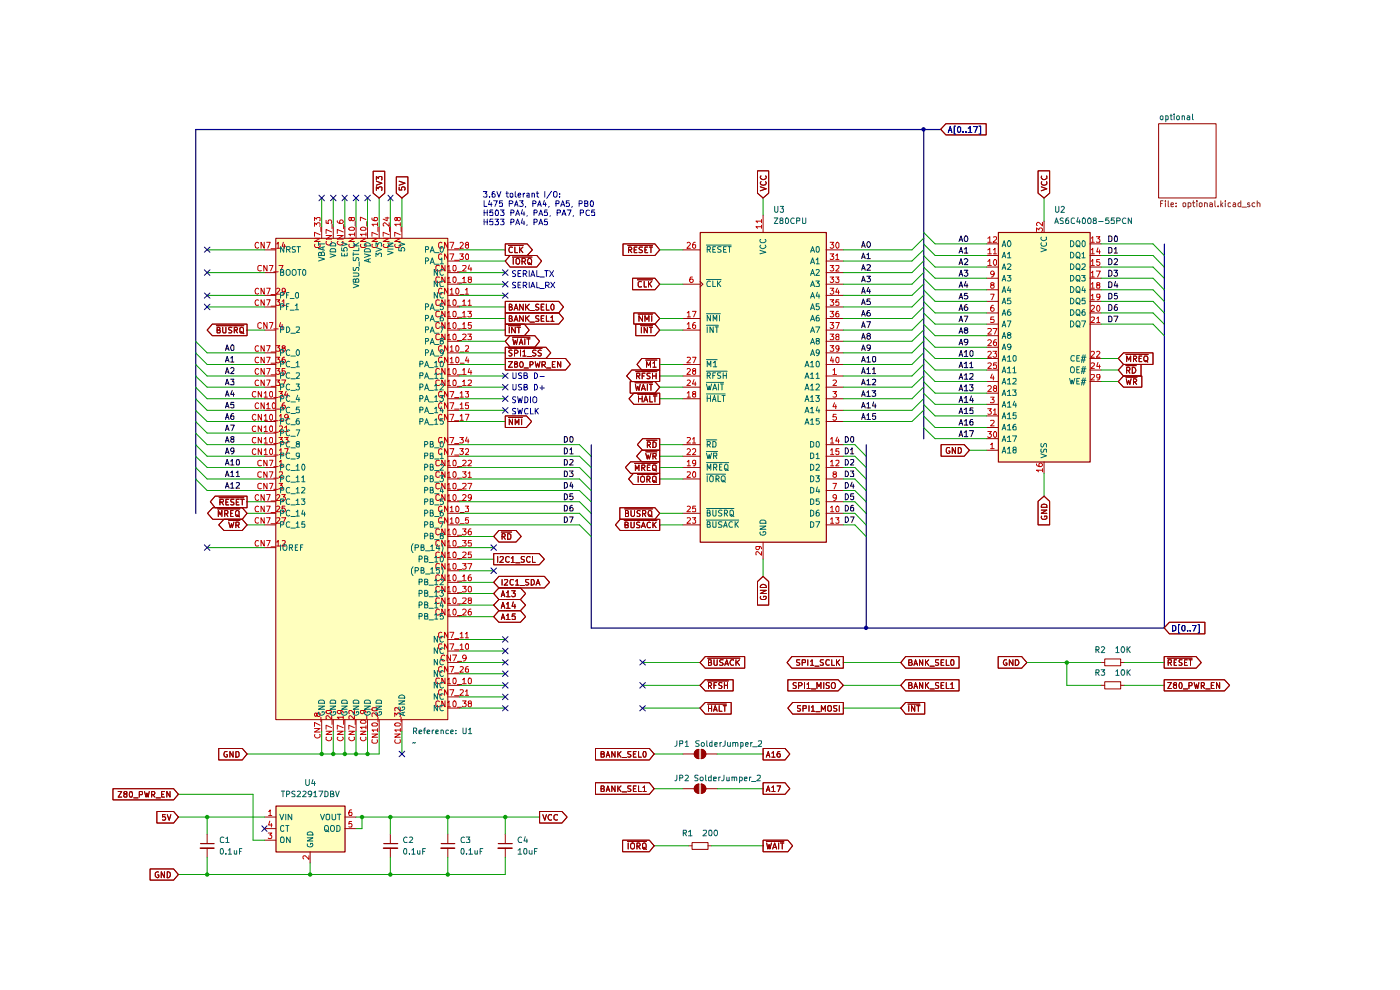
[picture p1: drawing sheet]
<svg xmlns="http://www.w3.org/2000/svg" width="297mm" height="210mm" viewBox="0 0 297 210" stroke-linecap="round" stroke-linejoin="round" font-family="sans-serif">
<g fill="#ffffbe">
<path d="M58.5 50.6h36.5v102.1h-36.5z"/>
<path d="M211.8 49.3h19.5v48.7h-19.5z"/>
<path d="M148.5 49.3h26.8v65.7h-26.8z"/>
<path d="M58.5 171h14.7v9.7h-14.7z"/>
</g>
<g fill="none" stroke="#960000" stroke-width=".21">
<path d="M79.2 36.3h2.4v4.7l-1.2 1-1.2-1zM79.8 38.4l1.2 .5-1.2 .4M79.8 38.2v-.8l.5 .4 .2-.4 .5 .1-.1 .7M84.1 37.5h2.4v3.5l-1.2 1-1.2-1zM84.7 39.7v.6h.6l-.1-.4 .2-.3 .5 .1v.4l-.1 .2M84.7 38.4l1.2 .5-1.2 .4M160.7 36.2h2.4v4.8l-1.2 1-1.2-1zM161.3 39.6l1.3 .4-1.3 .5M161.5 38.5l-.2 .3a.65 .65 0 0 0 .6 .5 .65 .65 0 0 0 .7-.5l-.2-.3M161.5 37.3l-.2 .2a.64 .64 0 0 0 .6 .6 .64 .64 0 0 0 .7-.6l-.2-.2M200.7 26.2h8.5v2.4h-8.5l-1.1-1.2zM220.2 36.2h2.5v4.8l-1.2 1-1.3-1z"/>
<path d="M220.9 39.6l1.2 .4-1.2 .5M221 38.5l-.1 .3a.67 .67 0 0 0 .5 .5 .67 .67 0 0 0 .7-.3l-.1-.5M221 37.3a.61 .61 0 0 0 .3 .8 .61 .61 0 0 0 .8-.3l-.1-.5M245.8 26.2h12.2v15.8h-12.2zM56.1 57.8h2.4M56.1 53h2.4M58.5 50.5h36.5v102.2h-36.5zM68.2 48.1v2.4M70.7 48.1v2.4M73.2 48.1v2.4M75.5 48.1v2.4M78 48.1v2.4"/>
<path d="M79.8 40.4v-.8l.5 .4 .2-.4 .5 .1-.1 .7M80.4 48.1v2.4M82.8 48.1v2.4M85.3 48.1v2.4M95 57.8h2.5M95 53h2.5M95 55.4h2.5M107.2 51.7h4.6l1.1 1.3-1.1 1.2h-4.6zM107.9 52.1h3.1M108.2 54.2h5.7l1 1.2-1 1.2h-5.7l-1-1.2zM108.7 52.5l-.5-.1a.61 .61 0 0 0-.3 .8 .61 .61 0 0 0 .8 .3M108.7 54.5h4.2"/>
<path d="M108.9 54.8v1.3M109.2 52.4v1.2h.6M109.7 54.8h.3a.86 .86 0 0 1 0 1.3l-.5-.2v-.9zM110.2 52.4v1.2M110.4 52.9l.5 .7M110.7 55.5l.7-.1 .1-.4-.2-.2h-.6v1.3M110.9 52.4l-.7 .7M111.1 55.5l.4 .6M112.1 54.9l.3-.1a.73 .73 0 0 1 0 1.3h-.2a.86 .86 0 0 1-.1-1.2zM112.2 55.7l.6 .4M132.2 51.7h6.7l1.1 1.3-1.1 1.2h-6.7zM133.2 52.1h5.2"/>
<path d="M133.4 53h.5l.1-.2-.1-.4h-.5v1.2M133.6 53l.4 .6M134.2 59h4.7l1.1 1.3-1.1 1.2h-4.7zM134.5 53h.5M135.1 52.4h-.6v1.2h.6M135.2 59.4h3.2M136.1 59.8a.45 .45 0 0 0-.7 .1v.7l.2 .3 .5-.1M136.3 52.4h-.6l-.1 .3 .2 .3h.3l.2 .3-.1 .2h-.6M136.7 59.7v1.2h.5M136.8 53h.4M137.4 52.4h-.6v1.2h.6M137.6 59.7v1.2"/>
<path d="M137.8 52.4h.6M138.1 52.4v1.2M138.3 59.7l-.7 .7M144.9 53h3.6M148.5 59.7l.6 .6-.6 .6M161.9 45.6v3.7M175.3 57.8h3.6M175.3 53h3.6M175.3 55.4h3.6M209.3 51.7h2.5M209.3 54.2h2.5M209.3 56.6h2.5"/>
<path d="M209.3 59h2.5M221.5 46.9v2.4M231.2 51.7h2.4M231.2 54.2h2.4M231.2 56.6h2.4M231.2 59h2.4M45 68.8h7.4v2.4h-7.4l-1.1-1.2zM45.9 69.1h5.8M46.1 70h.4l.2-.1v-.4l-.6-.1v1.2h.6v-.4l-.2-.2M47.2 69.4v1l.2 .2 .5-.1v-1.1M49.2 69.5h-.7v.4l.7 .4-.2 .3h-.5M49.7 70h.6v-.5l-.6-.1v1.2"/>
<path d="M50 70l.4 .6M50.9 69.6l.2-.2 .5 .2v.8l-.1 .2h-.4l-.2-.2zM51.1 70.4h.2l.4 .4M56.1 65.1h2.4M56.1 77.3h2.4M56.1 70h2.4M56.1 79.8h2.4M56.1 62.7h2.4M56.1 74.8h2.4M95 67.6h2.5M95 65.1h2.5M95 77.3h2.5"/>
<path d="M95 60.3h2.5M95 70h2.5M95 72.4h2.5M95 79.8h2.5M95 62.7h2.5M95 74.8h2.5M107.2 66.4h11.3l1.1 1.2-1.1 1.2h-11.3zM107.2 63.9h11.3l1.1 1.2-1.1 1.3h-11.3zM107.2 76h12.8l1 1.3-1 1.2h-12.8zM107.2 73.7h8.6l1 1.1-1 1.2h-8.6zM107.2 68.8h4.1l1 1.2-1 1.2h-4.1zM107.9 76.7h.8l-.8 1.2h.8"/>
<path d="M107.9 73.9h7.1M107.9 69.1h2.5M108 67.6l.5-.1v-.4l-.5-.1v1.2h.5l.2-.4-.3-.2M108 65.1h.5v-.5l-.5-.1v1.3h.5l.2-.4-.3-.3M108 69.4v1.2M108.2 71.2h5.3l1 1.2-1 1.3h-5.3l-1-1.3zM108.6 74.3h-.6v.5l.5 .1 .1 .4-.2 .2-.4-.1M108.7 71.5h3.7M108.8 71.9l.3 1.2 .2-.9 .3 .9 .2-1.2M109.1 68.2l.4-1.2 .4 1.2M109.1 65.8l.4-1.3 .4 1.3M109.1 74.9h.5l.3-.4-.3-.2h-.5v1.2"/>
<path d="M109.1 67.8h.6M109.1 65.4h.6M109.3 77.2l-.2-.1v-.3h.6v.3l-.6 .3 .1 .5h.4l.2-.2v-.2l-.2-.3M109.3 69.4v1.2l-.8-1.2v1.2M109.6 69.4h.8M110.1 69.4v1.2M110.2 73.1l.4-1.2 .3 1.2M110.2 72.7h.6M110.4 76.8h.3a.67 .67 0 0 1 0 1.1l-.3-.1a.78 .78 0 0 1 0-1zM110.4 74.3v1.2M110.9 74.6l.4-.3v1.2M110.9 75.5h.7"/>
<path d="M111 67v1.2l-.8-1.2v1.2M111 64.5v1.3l-.8-1.3v1.3M111.2 78.1h.9M111.3 71.9v1.2M111.5 64.5v1.3M111.5 67v1.2M111.7 67.5l.6 .7M111.7 65.1l.6 .7M111.8 71.9h.6M111.8 75.6h1M112.1 71.9v1.2M112.3 67l-.8 .7"/>
<path d="M112.3 64.5l-.8 .8M112.4 77.4h.5l.2-.3-.1-.3-.6-.1v1.2M112.4 68.3h1M112.4 65.9h1M113.5 76.7l.3 1.2 .2-.9 .3 .9 .3-1.2M113.7 74.3h-.5l-.3 .2 .1 .3 .5 .1 .2 .3-.2 .3-.6-.1M114.3 67.1l-.4-.1-.3 .2 .1 .3 .6 .2v.4l-.7 .1M114.3 64.6l-.4-.1-.3 .3 .1 .3 .6 .2v.3l-.3 .2-.4-.1M114.8 74.3h-.4l-.3 .2 .1 .3 .6 .2v.4l-.2 .1-.5-.1M114.8 67.6h.4M114.8 65.1h.4M115 77.4h.5l.2-.3v-.3l-.7-.1v1.2"/>
<path d="M115.3 77.4l.4 .5M115.4 67h-.6v1.2h.6M115.4 64.5h-.6v1.3h.6M115.9 67v1.2h.6M115.9 64.5v1.3h.6M115.9 78.1h.9M116.8 67.3h.2l.2-.3v1.2M116.8 68.2h.7M117 64.6l.3-.1 .2 .3v.7l-.2 .3a.71 .71 0 0 1-.3-1.2zM117.2 77.3h.3M117.8 76.7h-.6v1.2h.6M119 76.7v1.2l-.7-1.2v1.2"/>
<path d="M134 78.5h6v2.4h-6l-1.1-1.1zM134.5 66.4h4.4l1.1 1.2-1.1 1.2h-4.4zM134.9 68.8h4l1.1 1.2-1.1 1.2h-4zM134.9 78.8h4.5M135 79.8h.6l.1-.6h-.7v1.2M135.3 79.8l.4 .6M135.4 66.6h3M135.9 69.1h2.5M136.1 69.4v1.2M136.1 76h3.9v2.5h-3.9l-1-1.2zM136.2 79.8h.5M136.3 67v1.2l-.7-1.2v1.2"/>
<path d="M136.8 79.2h-.6v1.2M136.8 68.2v-1.2l.4 .8 .5-.8v1.2M137 76.4h2.4M137.2 77.9v-1.2l.4 .9 .4-.9v1.2M137.3 69.4v1.2l-.6-1.2v1.2M137.8 69.4h.6M137.8 60.2l.5 .7M137.9 79.2h-.6a.47 .47 0 0 0 .1 .5 .47 .47 0 0 0 .4 .1v.5h-.6M138.1 69.4v1.2M138.3 67v1.2M138.4 79.8h.8M138.4 79.2v1.2"/>
<path d="M138.5 77l.4-.3v1.2M138.5 77.9h.7M139.2 79.2v1.2M144.9 67.6h3.6M144.9 77.3h3.6M144.9 60.3h3.6M144.9 70h3.6M144.9 79.8h3.6M175.3 67.6h3.6M175.3 65.1h3.6M175.3 77.3h3.6M175.3 60.3h3.6"/>
<path d="M175.3 70h3.6M175.3 72.4h3.6M175.3 79.8h3.6M175.3 62.7h3.6M175.3 74.8h3.6M209.3 61.5h2.5M209.3 63.9h2.5M209.3 66.4h2.5M209.3 68.8h2.5M209.3 71.2h2.5M209.3 73.7h2.5M209.3 76h2.5"/>
<path d="M209.3 78.5h2.5M231.2 61.5h2.4M231.2 63.9h2.4M231.2 66.4h2.4M231.2 68.8h2.4M231.2 76h2.4M231.2 78.5h2.4M238.3 74.8h6.3v2.5h-6.3l-1.1-1.3zM238.3 77.3h3.8v2.5h-3.8l-1.1-1.3zM238.3 79.8h3.9v2.3h-3.9l-1.1-1.2zM238.8 75.2h4.8M238.8 77.6h2.2"/>
<path d="M239 76.7v-1.2l.4 .9 .5-.9v1.2M239 78.6l.7-.1v-.4l-.2-.2h-.5v1.3M239.4 78.6l.3 .6M240.2 77.9a.65 .65 0 0 1 .8 .6 .65 .65 0 0 1-.8 .7zM240.5 76.1l.5-.1 .1-.3-.1-.2h-.5v1.2M240.7 76.1l.4 .6M241.6 76h.5M242.2 75.5h-.6v1.2h.6M242.8 75.5h.5a.77 .77 0 0 1-.1 1.2l-.4-.1a.87 .87 0 0 1 0-1.1zM242.9 76.5h.3l.3 .3M56.1 84.6h2.4M56.1 87h2.4"/>
<path d="M56.1 89.4h2.4M56.1 91.9h2.4M56.1 94.3h2.4M56.1 96.8h2.4M56.1 82.1h2.4M56.1 99.1h2.4M95 84.6h2.5M95 87h2.5M95 89.4h2.5M95 94.3h2.5M95 96.8h2.5M95 82.1h2.5"/>
<path d="M95 99.1h2.5M107.2 88.2h4.5l1.1 1.2-1.1 1.3h-4.5zM107.9 88.6h2.9M108.7 88.9v1.2l-.7-1.2v1.2M109.3 90.1v-1.2l.3 .8 .5-.8v1.2M110.7 88.9v1.2M133.7 80.9h5.2l1.1 1.2-1.1 1.3h-5.2zM134.5 83.4h5.5v2.4h-5.5l-1.1-1.2zM134.7 81.2h3.7M134.8 81.5l.2 1.3 .3-.8 .3 .8 .2-1.3M135.3 83.7h4.1M135.5 84.6h.7"/>
<path d="M135.5 84v1.3M136.1 82.8l.4-1.3 .4 1.3M136.2 82.5h.6M136.2 84v1.3M136.6 85.3l.4-1.3 .4 1.3M136.7 84.8h.6M137.3 81.5v1.3M137.8 81.5h.6M137.8 84v1.3h.6M138.1 81.5v1.3M138.6 84h.8M138.9 84v1.3"/>
<path d="M144.9 84.6h3.6M144.9 94.3h3.6M144.9 96.8h3.6M144.9 82.1h3.6M144.9 99.1h3.6M175.3 84.6h3.6M175.3 87h3.6M175.3 89.4h3.6M175.3 94.3h3.6M175.3 96.8h3.6M175.3 82.1h3.6M175.3 99.1h3.6"/>
<path d="M199.6 94.3h5l1.1 1.2-1.1 1.3h-5zM201.4 95l-.3-.1-.4 .4v.5l.2 .3 .4 .1 .2-.2v-.3h-.2M202.7 94.9v1.3l-.7-1.3v1.3M203.3 94.9a.64 .64 0 0 1 .7 .6 .64 .64 0 0 1-.7 .7zM209.3 80.9h2.5M209.3 83.4h2.5M209.3 85.8h2.5M209.3 88.2h2.5M209.3 90.7h2.5M209.3 93.1h2.5M209.3 95.5h2.5M221.5 98v2.4"/>
<path d="M231.2 80.9h2.4M238.8 80h2.4M238.9 80.4l.3 1.1 .2-.8 .3 .8 .2-1.1M240.5 81h.4l.2-.2-.1-.4h-.5v1.1M240.7 81l.4 .5M45.1 107.7h6.3l1 1.2-1 1.3h-6.3l-1.1-1.3zM45.6 105.2h6.8v2.5h-6.8l-1-1.3zM46.1 108h4.8M46.3 109.6v-1.3l.4 .9 .4-.9v1.3M46.5 105.6h5.2M46.7 106.5h.5l.2-.4-.2-.2h-.5v1.2M47 106.5l.4 .6"/>
<path d="M47.5 110.2h3.9l1 1.1-1 1.2h-3.9l-1.1-1.2zM47.7 109l.6-.1v-.4l-.1-.2h-.5v1.3M47.9 106.5h.4M48 109l.3 .6M48.5 110.7l.4 1.2 .2-.8 .2 .8 .3-1.2M48.5 105.9h-.6v1.2h.6M48.5 110.4h2.4M48.9 108.9h.4M49.4 108.3h-.5v1.3h.5M49.6 105.9h-.6l-.1 .2 .1 .3 .6 .3v.3h-.7M50 108.5l.2-.2 .5 .2v.9l-.5 .2a.9 .9 0 0 1-.2-1.1zM50 111.4h.5l.2-.1v-.5l-.7-.1v1.2"/>
<path d="M50.1 106.5h.4M50.2 109.2l.6 .4M50.4 111.4l.3 .5M50.7 105.9h-.6v1.2h.6M51.1 105.9h.7M51.4 105.9v1.2M56.1 101.6h2.4M56.1 104.1h2.4M56.1 106.4h2.4M56.1 111.3h2.4M56.1 116.2h2.4M56.1 108.9h2.4"/>
<path d="M95 101.6h2.5M95 104.1h2.5M95 106.4h2.5M95 111.3h2.5M95 113.8h2.5M95 116.2h2.5M95 118.6h2.5M95 108.9h2.5M105.8 112.5h3.7l1.1 1.3-1.1 1.2h-3.7l-1.1-1.2zM106.3 112.9h2.2M106.5 113.8h.6v-.5l-.6-.1v1.2M106.8 113.8l.4 .6"/>
<path d="M107.7 113.2l.7 .3v.6l-.2 .3h-.5zM144.9 101.6h3.6M144.9 111.3h3.6M144.9 108.9h3.6M161.9 115v3.6M175.3 101.6h3.6M175.3 104.1h3.6M175.3 106.4h3.6M175.3 111.3h3.6M175.3 108.9h3.6M220.2 106.3l1.3-1.1 1.2 1.1v5h-2.5zM220.9 108.2h1.2l-1.2 .7h1.2"/>
<path d="M221 109.5a.45 .45 0 0 0 .2 .7h.6l.3-.2v-.5h-.5v.1M221.1 107h.8l.2 .2v.4h-1.2zM95 121.1h2.5M95 123.5h2.5M95 125.9h2.5M95 128.4h2.5M95 130.8h2.5M95 135.6h2.5M95 138.1h2.5M149.6 139.3h8.4v2.4h-8.4l-1.1-1.2zM150.1 139.6h6.9M151.5 140v.9l.2 .2h.4v-1.1"/>
<path d="M153.4 140h-.6l-.1 .2 .2 .3h.3l.2 .3-.1 .3h-.6M156.1 140v1.1M156.9 140l-.8 .6M160.7 123.4l1.2-1.1 1.2 1.1v5h-2.4zM161.3 125.2h1.3l-1.3 .7h1.3M161.4 126.5l-.1 .3 .3 .4h.6l.4-.4-.1-.3h-.5v.2M161.4 124.2a.66 .66 0 0 1 .7-.2 .66 .66 0 0 1 .5 .6h-1.3zM168 139.3h10.9v2.4h-10.9l-1-1.2zM169.7 140h-.7v.4l.7 .4-.3 .3h-.4M171.4 140v1.1M174.7 140h-.5l-.2 .2 .2 .3 .5 .2v.4h-.7M176.4 140v1.1h.6"/>
<path d="M177.5 140v1.1M178.1 140l-.6 .6M192.1 139.3h11.4v2.4h-11.4l-1-1.2zM195.8 140v1.1l-.7-1.1v1.1M196.3 140v1.1M197 140l-.7 .6M199.1 140h-.6v.4l.6 .4-.2 .3h-.4M200.2 140h-.6v1.1h.6M200.7 140v1.1h.6M211.8 139.3h4.9l1.1 1.2-1.1 1.2h-4.9zM213.5 140h-.4a.61 .61 0 0 0-.3 .7 .61 .61 0 0 0 .8 .4v-.5h-.2M214.9 140v1.1l-.8-1.1v1.1"/>
<path d="M215.4 140h.5a.66 .66 0 0 1 .2 .8 .66 .66 0 0 1-.7 .3zM234.4 139.8h3.3v1.4h-3.3zM247 139.3h6.7l1.1 1.2-1.1 1.2h-6.7zM247.7 139.6h5.2M248.1 132h7.5v2.5h-7.5l-1.1-1.3zM249.6 140h-.5v1.1h.5M250.8 140h-.6a.47 .47 0 0 0 0 .5 .47 .47 0 0 0 .5 .1v.5h-.6M251.9 140h-.6v1.1h.6M252.2 140h.7M252.6 140v1.1M46.4 158.8h5l1 1.1-1 1.3h-5zM48.2 159.4h-.4a.61 .61 0 0 0-.3 .8 .61 .61 0 0 0 .8 .3v-.4h-.3"/>
<path d="M49.4 159.4v1.2l-.6-1.2v1.2M50 159.4h.5l.2 .3v.7l-.3 .2h-.4zM68.2 152.7v2.4M70.7 152.7v2.4M73.2 152.7v2.4M75.5 152.7v2.4M78 152.7v2.4M80.4 152.7v2.4M85.3 152.7v2.4M95 145.4h2.5M95 150.2h2.5M95 140.5h2.5"/>
<path d="M95 142.9h2.5M95 147.8h2.5M126.3 158.8h11.5l1 1.1-1 1.3h-11.5zM127.5 159.9h.5l.2-.3-.2-.2h-.5v1.2h.5l.2-.1v-.4l-.3-.2M130.5 159.4v1.2l-.7-1.2v1.2M131.1 159.4v1.2M131.2 159.9l.5 .7M131.7 159.4l-.6 .7M133.9 159.4h-.6l-.1 .5a.57 .57 0 0 1 .6 .6h-.6M134.4 159.9h.4M135 159.4h-.6v1.2h.6M135.5 159.4v1.2h.6"/>
<path d="M136.5 159.5l.4-.1a.91 .91 0 0 1-.1 1.2l-.3-.1zM149.6 149h5.5v2.5h-5.5l-1.1-1.3zM149.6 144.2h5.9v2.4h-5.9l-1.1-1.2zM150.1 149.4h4M150.1 144.4h4.4M150.3 140.5h.4l.2-.1-.1-.4h-.5v1.1h.6l.1-.4-.3-.2M150.3 145.5l.6-.1v-.5l-.6-.1v1.3M150.3 149.7v1.2M150.3 150.3h.7M150.5 145.5l.5 .6M151 149.7v1.2M151.4 150.9l.3-1.2 .4 1.2"/>
<path d="M151.5 145.4h.4M151.5 150.5h.6M152.1 144.8h-.6v1.3M152.6 149.7v1.2h.6M153.2 144.9l-.5-.1-.2 .2v.3l.6 .2 .1 .1-.3 .5-.4-.1M153.4 149.7h.7M153.7 145.4h.6M153.7 144.8v1.3M153.8 141.1l.4-1.1 .3 1.1M153.8 149.7v1.2M153.8 140.8h.6M154.3 144.8v1.3"/>
<path d="M155.6 140h-.5a.61 .61 0 0 0-.2 .7 .61 .61 0 0 0 .7 .4M156.4 140.5l.5 .6M167.1 144.2h10.7l1.1 1.2-1.1 1.2h-10.7zM168.1 149h10.8v2.5h-10.8l-1-1.3zM168.9 144.9l-.4-.1-.3 .2 .1 .3 .6 .2v.4l-.2 .2-.5-.1M169.4 145.5h.5l.3-.5-.3-.2h-.5v1.3M169.8 149.7l-.6 .1v.3l.6 .4-.2 .4-.4-.1M170.2 140.5h.6l.1-.5h-.7v1.1M170.4 150.3h.5l.1-.5-.6-.1v1.2M170.7 144.8v1.3M171.2 145.1l.3-.3v1.3M171.2 146.1h.7"/>
<path d="M171.6 149.7v1.2M172 140.3l.3-.3v1.1M172 141.1h.6M172.1 150l.4-.3v1.2M172.1 150.9h.7M172.1 146.1h1M172.9 141.3h.8M173.1 151h.9M173.3 146.1v-1.3l.4 .8 .5-.8v1.3M174.2 150.9v-1.2l.5 .8 .4-.8v1.2M174.8 144.8v1.3M175.6 149.9l.2-.2h.4l.2 .2v.8l-.3 .2-.5-.2z"/>
<path d="M175.9 140h-.5a.61 .61 0 0 0-.2 .7 .61 .61 0 0 0 .7 .4M175.9 144.9l-.5-.1-.1 .2v.3l.6 .2v.1l-.2 .5-.4-.1M176.4 145l.6-.2a.86 .86 0 0 1 0 1.3 .46 .46 0 0 1-.6-.5zM177.5 149.7l-.6 .1v.3l.6 .4-.2 .4-.4-.1M177.6 140.5l.5 .6M178.1 149.7v1.2M192.1 149h4.1v2.5h-4.1l-1-1.3zM192.1 144.2h11.4v2.4h-11.4l-1-1.2zM192.6 149.4h2.6M192.8 145.4l.6-.1v-.4l-.6-.1v1.3h.5l.2-.5-.3-.2M192.8 140.5h.6v-.5h-.6v1.1h.7v-.4l-.3-.2M192.8 149.7v1.2"/>
<path d="M193.9 146.1l.3-1.3 .5 1.3M193.9 141.1l.3-1.1 .5 1.1M194 145.6h.6M194 140.8h.6M194.1 149.7v1.2l-.7-1.2v1.2M194.5 149.7h.7M194.8 149.7v1.2M195.8 144.8v1.3l-.7-1.3v1.3M196.3 144.8v1.3M196.5 145.3l.5 .8M196.5 140.5l.5 .6M197 144.8l-.7 .7"/>
<path d="M197.3 141.3h.9M197.3 146.1h.9M199.1 144.9l-.5-.1-.1 .2v.3l.6 .2v.1l-.2 .5-.4-.1M199.6 145.4h.5M199.6 140.5h.5M200.2 144.8h-.6v1.3h.6M200.7 144.8v1.3h.6M201.7 145.1l.3-.3v1.3M201.7 146.1h.7M201.8 140h.5l.1 .9a.35 .35 0 0 1-.5 .2 .35 .35 0 0 1-.2-.4zM233.6 145.4h.8M233.6 140.5h.8"/>
<path d="M234.4 144.6h3.3v1.5h-3.3zM237.7 145.4h.8M237.7 140.5h.8M247 144.2h12.8l1.1 1.2-1.1 1.2h-12.8zM247.7 144.8h.8l-.8 1.3h.8M247.8 140.5h.6l.1-.5h-.7v1.1M248.2 140.5l.3 .6M249.1 140.5h.3M249.2 145.3l-.3-.3 .3-.2h.2l.2 .4-.4 .1-.3 .2v.3l.3 .3 .4-.2v-.4l-.2-.2M250.4 144.8a.68 .68 0 0 1 .4 .6 .68 .68 0 0 1-.4 .7l-.3-.6 .1-.5zM251 146.1h1M251.3 140.5h.4"/>
<path d="M252.2 145.5h.5l.2-.2v-.3l-.2-.2h-.5v1.3M253.3 144.8l.4 1.3 .1-1 .3 1 .2-1.3M254.8 145.5l.6-.1v-.5l-.6-.1v1.3M255.1 145.5l.4 .6M255.8 146.1h.9M257 145.4h.4M257.6 144.8h-.6v1.3h.6M258.7 144.8v1.3l-.6-1.3v1.3M82.8 177v1.9M82.8 179.9v2M95 177v1.9M95 179.9v2"/>
<path d="M107.2 177v1.9M107.2 179.9v2M114.5 172.1h4.7l1.1 1.2-1.1 1.3h-4.7zM115.1 172.8l.5 1.2 .3-1.2M117 172.9l-.5-.1a.66 .66 0 0 0-.2 .7 .66 .66 0 0 0 .5 .5l.2-.1M118.3 172.9l-.5-.1-.3 .3 .1 .7 .3 .2 .4-.1M126.3 166h11.5l1 1.3-1 1.2h-11.5zM127.5 167.3h.4l.3-.4-.2-.2h-.5v1.2h.5l.2-.1v-.4l-.3-.1M128.6 167.9l.3-1.2 .5 1.2M128.6 160.6l.3-1.2 .5 1.2M128.7 167.6h.6M128.7 160.3h.6"/>
<path d="M130.5 166.7v1.2l-.7-1.2v1.2M131.1 166.7v1.2M131.2 167.2l.5 .7M131.7 166.7l-.6 .7M132 168h.9M132 160.7h.9M132.1 178.2h5.7l1 1.2-1 1.3h-5.7zM133.1 178.5h4.1M133.3 178.8v1.3M133.9 166.7l-.7 .1v.3l.7 .5-.3 .3-.4-.1M133.9 179l.2-.2 .4 .2 .1 .7-.3 .4-.4-.2zM134.4 167.3h.4"/>
<path d="M135 166.7h-.6v1.2h.6M135.1 179.5l.6-.1v-.5l-.6-.1v1.3M135.4 179.5l.4 .6M135.5 166.7v1.2h.6M136.3 179l.5-.2a.86 .86 0 0 1 0 1.3l-.5-.2zM136.4 167l.3-.3v1.2M136.4 167.9h.7M136.5 179.7l.7 .5M146.1 179.4h.7M146.8 178.7h3.4v1.5h-3.4zM148.2 166.3a.97 .97 0 0 0-.9 1 .97 .97 0 0 0 .9 1M148.3 166.3v1.9"/>
<path d="M150.2 179.4h.8M161.9 178.2h5.2l1 1.2-1 1.3h-5.2zM162.6 178.5h3.7M162.6 178.8l.3 1.3 .3-.9 .1 .9 .4-1.3M164.1 179.7h.5M165.2 178.8v1.3M165.5 178.8h.8M165.9 178.8v1.3M163.9 180.1l.4-1.3 .5 1.3"/>
</g>
<g fill="none" stroke="#060606" stroke-width=".21">
<path d="M182.8 59.8l.3-1.2 .5 1.2M182.8 57.3l.3-1.2 .5 1.2M182.8 52.5l.3-1.3 .5 1.3M182.8 54.9l.3-1.2 .5 1.2M182.9 59.4h.6M182.9 57h.6M182.9 52.2h.6M182.9 54.5h.6M183.9 58.6h.8l-.5 .4 .5 .3-.1 .4h-.7M183.9 56.2l.5-.1 .3 .3-.8 .9h.8M183.9 54h.2l.1-.3v1.2M183.9 54.9h.8"/>
<path d="M184.1 51.3l.1-.1a.68 .68 0 0 1 .5 .7 .68 .68 0 0 1-.5 .6 .81 .81 0 0 1-.1-1.2zM203.5 56.1l.4-1.2 .3 1.2M203.5 51.2l.4-1.2 .3 1.2M203.5 53.7l.4-1.2 .3 1.2M203.5 58.6l.4-1.3 .3 1.3M203.5 55.8h.6M203.5 50.9h.6M203.5 53.3h.6M203.5 58.2h.6M204.6 55l.1-.1h.4l.2 .2-.1 .4-.6 .6h.7M204.6 52.8l.4-.3v1.2M204.6 57.3h.7l-.4 .5 .4 .2v.3l-.2 .3h-.4l-.1-.2"/>
<path d="M204.6 53.7h.7M204.7 50.1a.61 .61 0 0 1 .7 .4 .61 .61 0 0 1-.3 .7h-.4l-.1-.1v-.6zM204.9 59.7l-.3 .9h.7M235.2 54.9l.5 .1 .2 .2v.6l-.4 .3h-.3zM235.2 57.3l.5 .1 .2 .3v.6l-.4 .3h-.3zM235.2 59.8h.3l.4 .2v.7l-.2 .3h-.5zM235.2 52.5h.5l.2 .2v.7l-.4 .3h-.3zM235.2 50h.3l.4 .3v.7l-.2 .2h-.5zM236.3 57.3h.8l-.5 .5h.4l.1 .2-.1 .5-.5 .1-.2-.2M236.4 55l.4-.1 .3 .4-.8 .8h.8M236.4 52.8l.3-.3v1.2M236.4 53.7h.7"/>
<path d="M236.5 50.1l.3-.1a.91 .91 0 0 1 .1 1.2l-.4-.1zM236.6 59.7l-.2 .9h.8M47.8 76.8l.4-1.2 .4 1.2M47.8 74.3l.4-1.1 .4 1.1M47.8 79.2l.4-1.2 .4 1.2M47.9 76.5h.6M47.9 74h.6M47.9 78.9h.6M48.9 75.9l.4-.3v1.2M48.9 78.1l.2-.1h.3l.2 .1v.5l-.7 .6h.7M48.9 76.8h.7M49.1 73.2h.3l.2 .2v.8l-.2 .1h-.3a.78 .78 0 0 1 0-1.1z"/>
<path d="M182.8 79.2l.3-1.2 .5 1.2M182.8 76.8l.3-1.2 .5 1.2M182.8 64.6l.3-1.2 .5 1.2M182.8 67.1l.3-1.2 .5 1.2M182.8 72l.3-1.3 .5 1.3M182.8 74.3l.3-1.1 .5 1.1M182.8 69.5l.3-1.3 .5 1.3M182.8 62.2l.3-1.2 .5 1.2M182.9 76.5h.6M182.9 74h.6M182.9 78.9h.6M182.9 64.3h.6"/>
<path d="M182.9 66.7h.6M182.9 71.5h.6M182.9 69.2h.6M182.9 61.9h.6M183.9 78.3h.2l.1-.3v1.2M183.9 75.9l.3-.3v1.2M183.9 68.2h.8l-.5 1.3M183.9 76.8h.8M183.9 79.2h.8M184.2 71.2l-.3-.2 .3-.3h.2l.3 .3-.2 .2h-.3l-.3 .3v.2l.3 .3h.2l.3-.3v-.2l-.3-.3M184.2 61l-.3 .8h.8M184.5 65.9l-.4 .1-.2 .8 .3 .3 .4-.1 .1-.5-.3-.2h-.2l-.3 .2"/>
<path d="M184.5 61.4v.8M184.6 63.4h-.6l-.1 .6 .2-.2h.3l.3 .3v.3l-.2 .2-.6-.1M184.7 73.7l-.3 .2h-.2l-.3-.2 .1-.5h.6a.98 .98 0 0 1-.2 1.1h-.3M185.1 78.3l.3-.3v1.2M185.1 79.2h.7M185.3 75.6h.3l.2 .2v.7a.35 .35 0 0 1-.5 .3 .35 .35 0 0 1-.2-.4zM203.5 68.2l.4-1.1 .3 1.1M203.5 65.9l.4-1.3 .3 1.3M203.5 63.4l.4-1.2 .3 1.2M203.5 61l.4-1.2 .3 1.2M203.5 78l.4-1.2 .3 1.2M203.5 75.6l.4-1.3 .3 1.3"/>
<path d="M203.5 73.2l.4-1.2 .3 1.2M203.5 70.7l.4-1.2 .3 1.2M203.5 67.9h.6M203.5 65.5h.6M203.5 63.1h.6M203.5 60.6h.6M203.5 77.6h.6M203.5 75.3h.6M203.5 72.8h.6M203.5 70.4h.6M204.6 67.1h.7l-.5 1.1M204.6 77.1l.4-.3v1.2"/>
<path d="M204.6 74.7l.4-.4v1.3M204.6 79.6l.4-.4v1.2M204.6 78h.7M204.6 75.6h.7M204.8 70l-.2-.2 .2-.3 .4 .1v.3a.51 .51 0 0 0-.6 .7h.6l.1-.3-.2-.3M205.1 64.6l-.4 .2a.82 .82 0 0 0 .1 1.1h.3l.2-.3v-.2l-.2-.3-.5 .1v.2M205.1 60.2v.8M205.2 62.2h-.6v.5h.6v.6h-.6M205.3 72.5l-.2 .1h-.4l-.1-.1v-.4l.1-.1h.4a.88 .88 0 0 1-.1 1.2h-.3M205.7 77.1l.4-.3v1.2M205.7 79.3l.6-.1 .1 .6-.7 .6h.7M205.7 78h.7"/>
<path d="M205.8 74.5l.4-.2 .2 .3v.8l-.2 .2a.72 .72 0 0 1-.4-1.1zM235.2 67.1h.3l.4 .3v.6l-.2 .2h-.5zM235.2 64.6l.5 .1 .2 .2v.6l-.4 .4h-.3zM235.2 62.2h.5l.2 .3v.7l-.4 .2h-.3zM236.3 67.1h.9l-.6 1.1M237 64.6a.72 .72 0 0 0-.6 .5 .72 .72 0 0 0 .2 .8l.4-.1 .1-.4a.35 .35 0 0 0-.4-.3 .35 .35 0 0 0-.3 .3M237 62.2h-.5l-.1 .5h.6v.6h-.6M237 60.2v.8M47.8 98.6l.4-1.1 .4 1.1M47.8 91.4l.4-1.2 .4 1.2M47.8 96.3l.4-1.3 .4 1.3M47.8 93.8l.4-1.2 .4 1.2"/>
<path d="M47.8 89l.4-1.3 .4 1.3M47.8 81.6l.4-1.2 .4 1.2M47.8 84.1l.4-1.2 .4 1.2M47.8 86.5l.4-1.2 .4 1.2M47.9 98.3h.6M47.9 91h.6M47.9 95.9h.6M47.9 93.5h.6M47.9 88.6h.6M47.9 81.3h.6M47.9 83.7h.6M47.9 86.2h.6"/>
<path d="M48.9 97.8h.2l.2-.3v1.1M48.9 90.2h.8l-.5 1.2M48.9 80.4h.7l-.3 .5 .3 .1v.5h-.7M48.9 98.6h.7M49.2 93.1l-.3-.3 .2-.2h.4l.1 .4-.7 .4 .3 .4 .4-.1v-.5l-.2-.1M49.3 82.8l-.4 .9h.8M49.5 87.7l-.4 .2-.2 .8 .3 .3 .4-.2-.1-.6h-.4l-.2 .2M49.5 83.3v.8M49.6 95.6l-.1 .2h-.4l-.2-.2v-.3l.3-.3 .4 .2v.7l-.2 .3-.3 .1M49.6 85.3h-.6l-.1 .6h.7v.5h-.7M50.2 97.5h.3a.91 .91 0 0 1 .1 1.1h-.4zM119.7 97.5a.66 .66 0 0 1 .7 .4 .66 .66 0 0 1-.3 .7h-.4z"/>
<path d="M119.7 95a.64 .64 0 0 1 .7 .6 .64 .64 0 0 1-.7 .7zM119.7 92.6h.4a.66 .66 0 0 1 .3 .8 .66 .66 0 0 1-.7 .4zM119.7 99.9a.66 .66 0 0 1 .7 .4 .66 .66 0 0 1-.3 .8h-.4zM120.8 99.9h.8l-.4 .4 .4 .3-.1 .4h-.7M120.9 97.5h.4l.3 .3-.8 .8h.8M120.9 95.4l.3-.4v1.3M120.9 92.8l.2-.2 .3 .1a.66 .66 0 0 1-.2 1.1l-.3-.2zM120.9 96.3h.7M179.3 92.6h.4a.66 .66 0 0 1 .3 .8 .66 .66 0 0 1-.7 .4zM179.3 97.5a.66 .66 0 0 1 .7 .4 .66 .66 0 0 1-.3 .7h-.4zM179.3 95a.64 .64 0 0 1 .7 .6 .64 .64 0 0 1-.7 .7zM179.3 99.9a.66 .66 0 0 1 .7 .4 .66 .66 0 0 1-.3 .8h-.4z"/>
<path d="M180.4 97.5h.7v.5l-.7 .6h.7M180.4 95.4l.4-.4v1.3M180.4 99.9h.7l-.3 .4 .3 .2v.5h-.7M180.4 96.3h.7M180.6 92.6h.3l.2 .2v.8l-.3 .2a.84 .84 0 0 1-.2-1.2zM182.8 86.5l.3-1.2 .5 1.2M182.8 84.1l.3-1.2 .5 1.2M182.8 89l.3-1.3 .5 1.3M182.8 81.6l.3-1.2 .5 1.2M182.9 88.6h.6M182.9 81.3h.6M182.9 83.7h.6"/>
<path d="M182.9 86.2h.6M183.9 85.7l.3-.4v1.2M183.9 83.2l.3-.3v1.2M183.9 88.1h.2l.1-.4v1.3M183.9 80.8l.3-.4v1.2M183.9 86.5h.8M183.9 84.1h.8M183.9 89h.8M183.9 81.6h.8M185 82.9h.8l-.5 .4 .5 .2v.5h-.8M185.1 80.5h.7v.4l-.8 .7h.8M185.3 85.3l-.2 .8h.7"/>
<path d="M185.7 85.7v.8M185.8 87.7h-.6l-.1 .6 .6-.1 .1 .6-.3 .2-.4-.2M203.5 82.9l.4-1.3 .3 1.3M203.5 80.4l.4-1.2 .3 1.2M203.5 87.7l.4-1.2 .3 1.2M203.5 85.3l.4-1.2 .3 1.2M203.5 92.6l.4-1.2 .3 1.2M203.5 90.2l.4-1.2 .3 1.2M203.5 82.6h.6M203.5 80.1h.6M203.5 87.4h.6M203.5 84.9h.6"/>
<path d="M203.5 92.3h.6M203.5 89.8h.6M204.6 82l.4-.4v1.3M204.6 86.9l.4-.4v1.2M204.6 84.4l.4-.3v1.2M204.6 91.7l.4-.3v1.2M204.6 89.3l.4-.3v1.2M204.6 82.9h.7M204.6 80.4h.7M204.6 87.7h.7M204.6 85.3h.7M204.6 92.6h.7"/>
<path d="M204.6 90.2h.7M205.7 81.6h.7l-.3 .5 .3 .1v.5l-.2 .2h-.4l-.1-.2M205.7 91.4h.8l-.5 1.2M206.1 84l-.4 .9h.8M206.3 89l-.4 .1-.2 .8 .3 .3 .4-.1v-.6l-.4-.1-.3 .3M206.3 84.5v.8M206.4 86.5h-.6l-.1 .6 .2-.1h.3l.2 .1v.5h-.7M47.8 101.1l.4-1.2 .4 1.2M47.8 103.5l.4-1.1 .4 1.1M47.9 100.8h.6M47.9 103.2h.6M48.9 100.2l.4-.3v1.2"/>
<path d="M48.9 102.7l.4-.3v1.1M48.9 101.1h.7M48.9 103.5h.7M50.1 100.2l.4-.3v1.2M50.1 102.4h.6l.1 .3-.8 .8h.8M50.1 101.1h.7M119.7 104.7a.64 .64 0 0 1 .7 .7 .64 .64 0 0 1-.7 .6zM119.7 109.6h.4a.66 .66 0 0 1 .3 .8 .66 .66 0 0 1-.7 .4zM119.7 107.2a.66 .66 0 0 1 .7 .4 .66 .66 0 0 1-.3 .8h-.4zM119.7 102.4h.4a.66 .66 0 0 1 .3 .7 .66 .66 0 0 1-.7 .4zM120.8 109.6h.8l-.5 1.2M121.2 102.3l-.3 .8h.7"/>
<path d="M121.4 107.2l-.5 .2v.9l.5 .1 .2-.2v-.3l-.3-.3h-.2l-.2 .3M121.4 102.7v.8M121.5 104.7h-.6v.6l.5-.1 .2 .6-.3 .2-.4-.2M179.3 109.6h.4a.66 .66 0 0 1 .3 .8 .66 .66 0 0 1-.7 .4zM179.3 107.2a.66 .66 0 0 1 .7 .4 .66 .66 0 0 1-.3 .8h-.4zM179.3 102.4h.4a.66 .66 0 0 1 .3 .7 .66 .66 0 0 1-.7 .4zM179.3 104.7a.64 .64 0 0 1 .7 .7 .64 .64 0 0 1-.7 .6zM180.4 109.6h.8l-.5 1.2M180.8 102.3l-.4 .8h.8M181 107.2l-.4 .1a.94 .94 0 0 0 0 1.1l.5-.1v-.5l-.4-.2-.3 .3M181 102.7v.8M181.1 104.7h-.6l-.1 .6 .6-.1 .1 .6-.2 .2h-.3l-.2-.2"/>
</g>
<g fill="none" stroke="#c00000" stroke-width=".21">
<path d="M54.9 51.6l-.3-.2a.65 .65 0 0 0-.5 .6 .65 .65 0 0 0 .5 .7l.3-.2M55.5 56.4l-.5-.1-.3 .3v.6l.4 .3 .4-.1M56.1 51.4v1.3l-.7-1.3v1.3M56.6 51.4h.7l-.5 1.3M56.6 56.3v1.2l-.6-1.2v1.2M57.2 56.3h.7l-.5 1.2M57.5 52.7h.9M58.1 57.7h.9M58.7 51.7l.3-.3v1.3M58.7 52.7h.7M59.2 56.3h.8l-.5 1.2M60.1 51.4l-.2 .8h.7"/>
<path d="M60.4 51.8v.9M66.7 50.5h1.2l-1.2 .7h1.2M66.7 48v-.8l.4 .5 .3-.5h.3l.2 .2-.1 .6M66.7 46.8v-.7l.4 .4 .2-.4h.5v.7M66.8 51.8a.45 .45 0 0 0 .2 .7h.7l.2-.2-.1-.5M67.9 49.8l-1.2-.5v.8M68.1 48.2v.9M69.2 50h1.2l-1.2 .7h1.2M69.2 46.7v.6l.5 .1v-.7h.6v.7M69.3 51.2l-.1 .5a.61 .61 0 0 0 .7 .3 .61 .61 0 0 0 .4-.8M70.4 49.2l-1.2-.5v.8M70.4 47.6v.9"/>
<path d="M71.5 50h1.3l-1.3 .7h1.3M71.5 46.8l.2 .4a.82 .82 0 0 0 1.1 0v-.3l-.2-.2h-.3l-.2 .2v.3l.2 .2M71.7 51.2l-.2 .2a.6 .6 0 0 0 .7 .6 .6 .6 0 0 0 .5-.8h-.1M72.8 49.2l-1.3-.5v.8M72.9 47.6v.9M74 50.5h1.2l-1.2 .7h1.2M74.1 51.8l-.1 .4 .3 .3h.6l.3-.2-.1-.5M74.1 48.3l.7-.1 .4 .1v.4l-.2 .2h-.7l-.3-.3zM74.5 46.3l.2-.2 .5 .1v.5l-.4 .1-.3-.2v-.4l-.4-.1v.6l.2 .1 .2-.2M75.2 49.7h-1.2l.3 .3M75.2 49.4v.6M75.4 47v.9"/>
<path d="M76.5 50.5h1.1l-1.1 .7h1.1M76.5 51.8a.45 .45 0 0 0 .2 .7h.7l.2-.2v-.5M76.5 48.3a.94 .94 0 0 1 1.1 0v.4l-.2 .2-.9-.1zM77.6 49.7h-1.1l.3 .3M77.6 46.6l-1.1-.5v.7M77.6 49.4v.6M77.8 47v.9M78.9 50.5h1.2l-1.2 .7h1.2M78.9 46.2l.1 .5 .8 .1 .3-.2-.1-.5h-.6l-.1 .5 .3 .2M79 51.8l-.1 .5 .3 .2 .7-.1 .2-.2-.1-.4M80.1 49.8l-1.2-.5v.8M80.1 47.6h-1.2l.3 .3"/>
<path d="M80.1 47.2v.7M80.2 48.2v.9M81.3 50.5h1.3l-1.3 .7h1.3M81.5 51.8l-.2 .4 .3 .3 .8-.1 .2-.2-.2-.4M81.7 46.2h.9M82.1 46.1v.7l-.8-.3M82.6 49.8l-1.3-.5v.8M82.6 47.2v.8l-1-.8-.3 .3 .2 .4M82.6 48.2v.9M83.7 50.5h1.2l-1.2 .7h1.2M83.8 51.8a.45 .45 0 0 0 .2 .7h.7l.2-.2-.1-.5M84.2 46.3l.2-.2 .5 .1v.5l-.4 .1-.3-.2v-.5h-.4v.6l.2 .1 .2-.2"/>
<path d="M84.9 49.8l-1.2-.5v.8M84.9 47.6h-1.2l.4 .3M84.9 47.2v.7M85.1 48.2v.9M93.2 56.4l-.6-.1-.1 .3v.6a.52 .52 0 0 0 .7 .2M93.2 58.8h-.6l-.1 .2v.6l.1 .3h.4l.2-.1M93.7 51.6l-.3-.2-.3 .3v.8l.3 .2 .3-.2M93.7 53.9a.45 .45 0 0 0-.6 .2v.7l.1 .2h.5M94.4 56.3v1.2l-.7-1.2v1.2M94.4 58.8v1.1l-.7-1.1v1.1M94.9 56.6l.4-.3v1.2M94.9 59.1l.4-.3v1.1"/>
<path d="M94.9 57.5h.7M94.9 59.9h.7M95 51.4v1.3l-.7-1.3v1.3M95 53.8v1.2l-.7-1.2v1.2M95.4 51.4h.9l-.5 1.3M95.4 53.8h.9l-.5 1.2M96.2 56.4l.4-.1a.86 .86 0 0 1-.1 1.2l-.4-.3zM96.3 58.8a.59 .59 0 0 1 .5 .3 .59 .59 0 0 1-.1 .7l-.3 .1-.3-.2v-.8zM96.4 52.7h1M96.4 55.2h1M97 57.7h1M97.5 53.8h.8l-.4 .6 .4 .1v.4l-.2 .1h-.6"/>
<path d="M97.6 51.6l.4-.2 .3 .3-.8 1h.8M98.1 56.4l.6-.1 .2 .3-.8 .9h.8M98.1 59.1l.4-.3v1.1M98.1 59.9h.8M98.9 53.9l.2-.1 .3 .3v.8l-.2 .1h-.3l-.2-.4zM99 51.9l-.3-.3 .3-.2h.2l.2 .4-.4 .1-.3 .3v.2l.3 .3 .4-.2v-.4l-.2-.2M99.6 56.2l-.3 .9h.8M99.6 59.3l-.3-.3 .1-.2h.5l.1 .3-.2 .2h-.4l-.1 .1v.3l.3 .2 .4-.1v-.4l-.2-.1M99.9 56.7v.8M145.8 51.6l.4-.2 .3 .3-.8 1h.8M146.9 58.8h-.4a.82 .82 0 0 0 .1 1.1h.2l.3-.2v-.3l-.3-.2-.4 .1-.1 .1M147.5 51.4l-.4 .2-.2 .8 .3 .3 .4-.2-.1-.6h-.4l-.2 .3"/>
<path d="M161.5 48.1h-1.1l.3 .3M161.5 46.9h-1.1l.3 .3M161.5 46.6v.6M161.5 47.8v.6M176.1 51.4h.8l-.5 .5 .4 .1 .1 .4-.3 .3h-.3l-.2-.2M176.1 53.8h.8l-.5 .6 .5 .1v.4l-.2 .1h-.6M176.1 56.3h.8l-.5 .4 .5 .3-.1 .4h-.7M176.1 58.8h.8l-.5 .4 .4 .1 .1 .4-.3 .2h-.3l-.2-.1M177.3 54.2l.3-.4v1.2M177.3 56.4h.7v.4l-.7 .7h.7M177.3 58.8h.7l-.4 .4 .4 .1v.5l-.2 .1h-.3l-.2-.1M177.3 55h.7"/>
<path d="M177.5 51.5l.2-.1 .3 .2v.8l-.3 .3a.71 .71 0 0 1-.2-1.2zM209.6 50.5l.4-.3v1.2M209.6 53l.4-.3v1.1M209.6 55.5l.4-.5v1.3M209.6 51.4h.7M209.6 53.8h.7M209.6 56.3h.7M210.7 50.3h.7v.4l-.7 .7h.7M210.7 53l.4-.3v1.1M210.7 53.8h.7M210.9 55.1l.3-.1 .2 .3v.8l-.2 .2a.71 .71 0 0 1-.3-1.2zM210.9 58l-.2 .3h-.3l-.3-.3v-.3l.3-.2h.3a.72 .72 0 0 1 .2 .7 .72 .72 0 0 1-.6 .6"/>
<path d="M219.9 49.1v-.8l.5 .5 .1-.4h.6l.1 .5-.2 .2M221.2 47.2v.7l-.9-.7-.4 .2 .2 .4M231.5 50.5l.3-.3v1.2M231.5 53l.3-.3v1.1M231.5 55.5l.3-.5v1.3M231.5 57.8l.3-.3v1.3M231.5 51.4h.7M231.5 53.8h.7M231.5 56.3h.7M231.5 58.8h.7M232.6 50.2h.7l-.4 .4 .4 .3v.5l-.7-.1M232.6 57.5h.8l-.6 1.3"/>
<path d="M232.9 52.6l-.2 .8h.7M233.3 55h-.6v.6h.6v.6l-.5 .1-.1-.2M233.3 53v.8M54.9 61.3l-.3-.2a.65 .65 0 0 0-.5 .7 .65 .65 0 0 0 .5 .6l.3-.2M54.9 63.7l-.3-.1a.67 .67 0 0 0-.5 .5 .67 .67 0 0 0 .3 .7l.5-.1M54.9 73.4l-.3-.1a.67 .67 0 0 0-.5 .5 .67 .67 0 0 0 .3 .7l.5-.1M54.9 75.9l-.5-.1a.61 .61 0 0 0-.3 .8 .61 .61 0 0 0 .8 .3M54.9 78.3l-.3-.2a.65 .65 0 0 0-.5 .7 .65 .65 0 0 0 .5 .6l.3-.2M55.5 68.6l-.4-.2-.4 .4 .1 .7 .3 .2 .4-.2M56.1 61.1v1.3l-.7-1.3v1.3M56.1 63.6v1.2l-.7-1.2v1.2M56.1 73.3v1.2l-.7-1.2v1.2"/>
<path d="M56.1 75.8v1.2l-.7-1.2v1.2M56.1 78.1v1.3l-.7-1.3v1.3M56.6 61.1h.7l-.5 1.3M56.6 63.6h.7l-.5 1.2M56.6 73.3h.7l-.5 1.2M56.6 75.8h.7l-.5 1.2M56.6 78.1h.7l-.5 1.3M56.6 68.4v1.3l-.6-1.3v1.3M57.2 68.4h.7l-.5 1.3M57.5 64.9h.9M57.5 79.5h.9M57.5 62.5h.9"/>
<path d="M57.5 74.7h.9M57.5 77h.9M58.1 69.8h.9M58.6 63.6h.8l-.5 .4 .5 .3-.1 .5-.7-.1M58.6 73.3h.8l-.5 .4 .5 .3-.1 .5-.7-.1M58.6 75.8h.8l-.5 .4 .4 .1v.6h-.7M58.6 78.1h.8l-.5 .6h.4l.1 .1-.1 .5-.5 .1-.2-.2M58.7 61.3l.4-.2 .3 .4-.8 .9h.8M59.5 68.4l-.2 .9h.7M59.9 63.9l.3-.3v1.2M59.9 64.8h.6M59.9 68.8v.9"/>
<path d="M60 73.8l-.1-.1v-.3h.6v.3l-.6 .2v.6l.6-.1v-.3l-.2-.3M60.4 75.8h-.4l-.1 .2v.9a.42 .42 0 0 0 .5-.1 .42 .42 0 0 0 .1-.5l-.5-.1-.1 .3M60.5 78.1h-.6v.6h.5l.1 .1v.4l-.2 .2-.4-.2M60.5 61.6l-.2 .3-.4-.1v-.5l.4-.2a.72 .72 0 0 1 .2 .8 .72 .72 0 0 1-.6 .5M93.2 63.7h-.1a.45 .45 0 0 0-.6 .1v.7l.1 .3 .6-.1M93.2 66.1l-.6-.1-.1 .3v.7a.52 .52 0 0 0 .7 .1M93.2 68.6l-.4-.2-.3 .4v.5l.1 .3 .4 .1 .2-.2M93.2 71l-.4-.1-.3 .3v.6l.1 .3 .6-.1M93.2 78.3l-.4-.2-.3 .4v.7l.3 .2 .4-.2M93.7 61.3l-.3-.2-.3 .4v.7l.3 .2 .3-.2M93.7 73.4a.45 .45 0 0 0-.6 .2v.7l.1 .2 .5-.1M93.7 75.9l-.5-.1-.1 .2v.7a.45 .45 0 0 0 .6 .2"/>
<path d="M94.4 63.6v1.2l-.7-1.2v1.2M94.4 66v1.2l-.7-1.2v1.2M94.4 68.4v1.3l-.7-1.3v1.3M94.4 70.9v1.2l-.7-1.2v1.2M94.4 78.1v1.3l-.7-1.3v1.3M94.9 63.9l.4-.3v1.2M94.9 66.4l.4-.4v1.2M94.9 68.8l.4-.4v1.3M94.9 71.2l.4-.3v1.2M94.9 78.5l.4-.4v1.3M94.9 64.8h.7M94.9 67.2h.7"/>
<path d="M94.9 69.7h.7M94.9 72.1h.7M94.9 79.4h.7M95 61.1v1.3l-.7-1.3v1.3M95 73.3v1.2l-.7-1.2v1.2M95 75.8v1.2l-.7-1.2v1.2M95.5 61.5l.3-.4v1.3M95.5 73.7l.3-.4v1.2M95.5 76.1l.3-.3v1.2M95.5 62.4h.7M95.5 74.5h.7M95.5 77h.7"/>
<path d="M96.1 66.2l.2-.2h.3a.86 .86 0 0 1-.1 1.2l-.4-.2zM96.2 63.7l.3-.1a.86 .86 0 0 1 .1 1.2h-.3l-.2-.2zM96.2 71l.3-.1a.91 .91 0 0 1 .1 1.2h-.3l-.2-.2zM96.4 68.4a.68 .68 0 0 1 .4 .6 .68 .68 0 0 1-.4 .7l-.3-.3v-.7zM96.4 78.1a.68 .68 0 0 1 .4 .7 .68 .68 0 0 1-.4 .6l-.3-.2v-.8zM96.7 61.4l.2-.3a.68 .68 0 0 1 .5 .7 .68 .68 0 0 1-.5 .6l-.2-.3zM96.7 75.9l.2-.1a.6 .6 0 0 1 .6 .5 .6 .6 0 0 1-.5 .7l-.3-.3zM96.8 73.4l.2-.1a.77 .77 0 0 1 .2 1.2h-.3l-.2-.2zM97 60h1M97 64.9h1M97 67.3h1M97 69.8h1"/>
<path d="M97 72.2h1M97 79.5h1M97.6 62.5h.9M97.6 74.7h.9M97.6 77h.9M98.1 63.9l.4-.3v1.2M98.1 66.4l.4-.4v1.2M98.1 68.8h.2l.2-.4v1.3M98.1 71l.5-.1 .3 .2-.8 1h.8M98.1 78.5h.2l.2-.4v1.3M98.1 64.8h.8M98.1 67.2h.8"/>
<path d="M98.1 69.7h.8M98.1 79.4h.8M98.7 61.5h.2l.2-.4v1.3M98.7 73.4h.7v.4l-.7 .7h.7M98.7 62.4h.7M99.1 75.7l-.4 .8h.8M99.2 66h.8l-.4 .5 .4 .1v.5h-.8M99.2 70.9h.8l-.4 .5 .4 .1v.5h-.8M99.3 63.9l.4-.3v1.2M99.3 64.8h.7M99.3 76.1v.9M99.6 78.1l-.3 .9h.8"/>
<path d="M99.9 78.6v.8M100 68.4h-.6l-.1 .6h.7v.5l-.2 .2h-.3l-.2-.2M145.8 66.4l.3-.4v1.2M145.8 68.8l.3-.4v1.3M145.8 75.9l.5-.1 .2 .3-.8 .9h.8M145.8 78.3l.4-.2 .3 .4-.8 .9h.8M145.8 67.2h.7M145.8 69.7h.7M146.9 66h.8l-.5 1.2M146.9 75.8h.8l-.5 1.2M147.2 78.7l-.3-.3 .3-.3h.2l.2 .5-.4 .1-.3 .2v.3l.3 .2 .4-.2v-.4l-.2-.1M147.5 68.4a.72 .72 0 0 0-.6 .5 .72 .72 0 0 0 .3 .8l.4-.2v-.5l-.4-.1-.3 .3"/>
<path d="M176.1 61.1h.8l-.5 .5 .5 .2v.3l-.3 .3h-.3l-.2-.2M176.1 63.6h.8l-.5 .4 .5 .3v.3l-.2 .2-.6-.1M176.1 66h.8l-.5 .5 .5 .2-.1 .4h-.7M176.1 68.4h.8l-.5 .5 .4 .1 .1 .4-.3 .3h-.3l-.2-.2M176.1 70.9h.8l-.5 .5 .5 .1v.4l-.2 .2-.6-.1M176.1 73.3h.8l-.5 .4 .5 .3-.1 .4h-.7M176.4 75.7l-.2 .8h.7M176.7 78.5h.2l.1-.4v1.3M176.7 79.4h.8M176.7 76.1v.9M177.3 68.4h.8l-.6 1.3M177.5 75.8h.3l.2 .1v.8l-.2 .2a.6 .6 0 0 1-.6-.4 .6 .6 0 0 1 .3-.7z"/>
<path d="M177.5 71.4l-.2-.2 .1-.2h.6v.3l-.5 .1-.2 .2 .2 .5 .5-.1v-.5l-.2-.1M177.6 61.1l-.3 .9h.8M177.9 66l-.4 .1-.2 .9 .2 .2 .5-.1v-.5l-.2-.1h-.3l-.2 .2M177.9 61.6v.8M178 63.6h-.6l-.1 .6 .2-.2h.3l.2 .2v.5h-.7M178 73.8l-.2 .3h-.3l-.2-.3 .1-.4h.6v.9l-.2 .2h-.3M209.6 69.8l.5-.1 .2 .2-.1 .3-.6 .7h.7M209.6 72.2l.5-.1 .2 .2-.1 .3-.6 .7h.7M209.6 74.7l.5-.2 .2 .3-.7 1h.7M209.6 77h.5l.2 .2-.7 .9h.7M210.1 62.4h.8l-.5 1.2M210.4 60.5l-.3-.3 .3-.3 .4 .1v.4a.48 .48 0 0 0-.5 .2 .48 .48 0 0 0 0 .5h.4l.2-.2-.2-.4"/>
<path d="M210.5 79.3l-.4 .9h.8M210.7 69.7h.8l-.5 1.2M210.7 74.5h.7l-.3 .5 .3 .1v.5l-.2 .2-.5-.2M210.7 64.8l-.4 .1-.2 .9 .3 .2h.3l.2-.2-.2-.5h-.4l-.2 .2M210.7 79.8v.8M210.8 67.2h-.6l-.1 .6 .6-.1 .2 .2v.3l-.2 .2-.6-.1M211.3 72.1a.72 .72 0 0 0-.6 .5 .72 .72 0 0 0 .3 .7l.4-.1v-.6h-.4l-.3 .2M211.4 77h-.6l-.1 .6 .2-.2h.3l.2 .2v.5h-.7M231.5 60.3l.3-.4v1.2M231.5 62.7l.3-.3v1.2M231.5 64.9l.1-.1 .5 .1 .1 .4-.8 .7h.8M231.5 67.3h.7v.4l-.8 .7h.8"/>
<path d="M231.5 74.7l.4-.2 .3 .2v.3l-.8 .8h.8M231.5 77h.7v.5l-.8 .6h.8M231.5 79.5l.6-.1 .1 .5-.8 .7h.8M231.5 61.1h.7M231.5 63.6h.7M232.7 65l.2-.2a.68 .68 0 0 1 .5 .6 .68 .68 0 0 1-.5 .6l-.2-.2zM232.7 67.6l.3-.4v1.2M232.7 74.7l.4-.2 .2 .3-.7 1h.7M232.7 68.4h.6M232.8 60.5l-.1-.1v-.4h.6v.4l-.6 .1 .1 .6 .5-.1a.36 .36 0 0 0-.2-.5M232.9 76.9l-.2 .8h.7M233.3 77.4v.7"/>
<path d="M233.3 62.9v.2h-.5l-.1-.6 .6-.1v.2l-.1 .9-.4 .1M233.3 79.9l-.2 .3h-.3l-.1-.2v-.5l.6-.1v.2l-.1 .9-.4 .1M54.3 83.1h-.5a.61 .61 0 0 0-.3 .7 .61 .61 0 0 0 .8 .4M54.3 88.1l-.3-.2a.6 .6 0 0 0-.5 .7 .6 .6 0 0 0 .7 .5l.1-.1M54.3 90.4l-.3-.1a.67 .67 0 0 0-.5 .6 .67 .67 0 0 0 .3 .6l.5-.1M54.3 92.9l-.5-.1a.61 .61 0 0 0-.3 .8 .61 .61 0 0 0 .8 .3M54.3 95.3l-.3-.1a.65 .65 0 0 0-.5 .6 .65 .65 0 0 0 .5 .6l.3-.1M54.9 85.6l-.1-.1a.61 .61 0 0 0-.7 .3 .61 .61 0 0 0 .1 .7l.3 .2 .4-.2M54.9 80.7l-.3-.1a.67 .67 0 0 0-.5 .5 .67 .67 0 0 0 .3 .7l.5-.1M55.5 83.1v1.1l-.7-1.1v1.1M55.5 87.9v1.3l-.7-1.3v1.3M55.5 90.3v1.2l-.7-1.2v1.2"/>
<path d="M55.5 92.8v1.2l-.7-1.2v1.2M55.5 95.2v1.2l-.7-1.2v1.2M55.5 97.7l-.4-.1-.4 .3v.7l.3 .2 .5-.1M56.1 83.4l.3-.3v1.1M56.1 85.4v1.3l-.7-1.3v1.3M56.1 88.2l.3-.3v1.3M56.1 90.7l.3-.4v1.2M56.1 93.1l.3-.3v1.2M56.1 95.5l.3-.3v1.2M56.1 80.6v1.2l-.7-1.2v1.2M56.1 84.2h.6M56.1 89.2h.6"/>
<path d="M56.1 91.5h.6M56.1 94h.6M56.1 96.4h.6M56.6 85.9l.3-.5v1.3M56.6 80.6h.7l-.5 1.2M56.6 86.7h.7M56.6 97.6v1.2l-.6-1.2v1.2M57.2 97.6h.7l-.5 1.2M57.3 83.1h.4l.1 .1v.8l-.3 .2a.84 .84 0 0 1-.2-1.1zM57.3 88l.3-.1 .2 .2v.8l-.2 .3a.71 .71 0 0 1-.3-1.2zM57.3 90.4l.3-.1 .2 .3v.8l-.1 .1-.4-.1a.78 .78 0 0 1 0-1zM57.3 92.8h.4l.1 .2v.7l-.3 .3a.84 .84 0 0 1-.2-1.2z"/>
<path d="M57.3 95.3l.3-.1 .2 .2v.8l-.2 .2a.71 .71 0 0 1-.3-1.1zM57.5 82h.9M58 85.4l.4 .3v.7l-.2 .3a.75 .75 0 0 1-.2-1.3zM58.1 84.3h.9M58.1 89.2h.9M58.1 91.7h.9M58.1 94.1h.9M58.1 96.5h.9M58.1 99h.9M58.6 80.6h.8l-.5 .4 .5 .3-.1 .5-.7-.1M58.7 86.8h.9M59.2 83.1h.7l-.4 .4 .4 .2v.5h-.7"/>
<path d="M59.2 92.8h.7l-.4 .4 .4 .1v.6h-.7M59.3 88.2l.3-.3v1.3M59.3 90.4l.4-.1 .2 .4-.7 .8h.7M59.3 95.5l.3-.3v1.2M59.3 98l.3-.4v1.2M59.3 89.2h.6M59.3 96.4h.6M59.3 98.8h.6M59.8 80.6h.8l-.6 1.2M60.4 85.4l-.4 .1-.1 .3v.7l.4 .2 .2-.3v-.2l-.2-.3-.4 .1v.2M60.4 90.7l.4-.4v1.2M60.4 92.8h.7l-.4 .4 .3 .1v.6h-.6"/>
<path d="M60.4 95.2h.7l-.5 1.2M60.4 91.5h.7M60.7 83l-.3 .8h.7M61 83.5v.7M61.1 88.4l-.2 .2h-.4l-.1-.5 .2-.2h.3a.72 .72 0 0 1 .2 .7 .72 .72 0 0 1-.6 .6M93.2 80.7h-.1a.45 .45 0 0 0-.6 .2v.6l.1 .3 .6-.1M93.2 97.7h-.1a.45 .45 0 0 0-.6 .2v.7l.1 .2 .6-.1M93.7 83.1h-.5l-.1 .2v.7a.45 .45 0 0 0 .6 .2M93.7 85.6v-.1a.42 .42 0 0 0-.6 .3v.7l.3 .2 .3-.2M93.7 88.1l-.1-.2-.5 .2v.8a.36 .36 0 0 0 .6 .2v-.1M93.7 92.9l-.5-.1-.1 .3v.6a.45 .45 0 0 0 .6 .2M93.7 95.3l-.3-.1-.3 .3v.8l.3 .1 .3-.1"/>
<path d="M94.4 80.6v1.2l-.7-1.2v1.2M94.4 97.6v1.2l-.7-1.2v1.2M94.9 80.9l.4-.3v1.2M94.9 98l.4-.4v1.2M94.9 81.8h.7M94.9 98.8h.7M95 83.1v1.1l-.7-1.1v1.1M95 85.4v1.3l-.7-1.3v1.3M95 87.9v1.3l-.7-1.3v1.3M95 92.8v1.2l-.7-1.2v1.2M95 95.2v1.2l-.7-1.2v1.2M95.4 83.1h.9l-.5 1.1"/>
<path d="M95.4 85.4h.9l-.5 1.3M95.4 87.9h.9l-.5 1.3M95.4 92.8h.9l-.5 1.2M95.4 95.2h.9l-.5 1.2M96.2 80.7l.3-.1a.86 .86 0 0 1 .1 1.2h-.3l-.2-.2zM96.2 97.7l.3-.1a.91 .91 0 0 1 .1 1.2h-.3l-.2-.2zM96.4 84.3h1M96.4 86.8h1M96.4 89.2h1M96.4 94.1h1M96.4 96.5h1M97 82h1"/>
<path d="M97 99h1M97.5 92.8h.8l-.4 .4 .3 .1v.6h-.7M97.5 95.2h.8l-.4 .5 .3 .1 .1 .4-.3 .2h-.3l-.2-.1M97.6 83.4l.4-.3v1.1M97.6 85.9l.4-.5v1.3M97.6 88.2l.4-.3v1.3M97.6 84.2h.7M97.6 86.7h.7M97.6 89.2h.7M98.1 80.9l.4-.3v1.2M98.1 97.7l.5-.1 .3 .3-.8 .9h.8M98.1 81.8h.8"/>
<path d="M98.7 83.1h.7l-.3 .4 .3 .2v.5h-.7M98.7 87.9h.8l-.5 1.3M98.7 95.3l.2-.1h.3l.2 .1v.5l-.7 .6h.7M99.1 92.7l-.4 .9h.8M99.3 80.7h.7v.4l-.8 .7h.8M99.3 97.7h.7v.4l-.8 .7h.8M99.3 93.1v.9M99.4 85.4h-.6l-.1 .6h.7v.5l-.2 .2h-.3l-.2-.2M145.8 80.7l.4-.1 .3 .3-.8 .9h.8M145.8 83.4l.3-.3v1.1M145.8 92.9l.5-.1 .2 .3-.8 .9h.8M145.8 95.3l.4-.1 .3 .3-.8 .9h.8"/>
<path d="M145.8 98l.3-.4v1.2M145.8 84.2h.7M145.8 98.8h.7M146.9 93.1l.3-.3v1.2M146.9 95.3l.2-.1h.3l.2 .1v.5l-.7 .6h.7M146.9 94h.7M147.2 83.6l-.3-.3 .2-.2h.4l.1 .4a.51 .51 0 0 0-.6 .7h.6v-.5l-.2-.1M147.2 80.5l-.3 1h.8M147.5 81v.8M147.6 98.1v.2a.42 .42 0 0 1-.6 0 .42 .42 0 0 1 0-.6h.6v.9l-.2 .2h-.3M176.2 93.1l.3-.3v1.2M176.2 95.5l.3-.3v1.2"/>
<path d="M176.2 98l.3-.4v1.2M176.2 94h.7M176.2 96.4h.7M176.2 98.8h.7M176.7 80.7l.5-.1 .3 .3-.8 .9h.8M176.7 83.1h.8l-.5 .4 .5 .2-.1 .5h-.7M177 85.4l-.3 .9h.8M177.3 97.7h.7v.4l-.7 .7h.7M177.3 85.9v.8M177.4 87.9h-.6l-.1 .6 .6-.1 .2 .2v.3l-.3 .3h-.3l-.2-.2M177.6 92.7l-.3 .9h.8M177.9 93.1v.9"/>
<path d="M178 95.2h-.6l-.1 .6h.7v.5l-.2 .1h-.3l-.2-.1M209.6 82l.5-.2 .2 .2-.1 .4-.6 .7h.7M209.6 86.7h.7l-.4 .4 .4 .3-.1 .4h-.6M209.6 91.5h.7l-.4 .5 .4 .2v.3l-.2 .3h-.4l-.1-.2M210.1 84.2h.8l-.4 .6 .4 .1v.4l-.2 .1-.6-.1M210.1 89.2h.6l.2 .1-.1 .4-.7 .6h.8M210.1 94.3l.4-.3v1.2M210.1 95.2h.8M210.7 87l.4-.3v1.2M210.7 87.9h.7M210.9 91.6l.3-.1 .2 .3v.7l-.2 .3a.71 .71 0 0 1-.3-1.2zM211 82.4l-.3-.4 .3-.2h.2l.2 .4-.7 .4v.2l.3 .3 .4-.2v-.4l-.2-.1"/>
<path d="M219.9 98.4l.2 .4a.82 .82 0 0 0 1.1-.1v-.2l-.3-.3h-.3l-.2 .3 .1 .4 .1 .1M221.2 99.7h-1.3l.4 .4M221.2 99.4v.7M54.9 105.1l-.3-.2a.65 .65 0 0 0-.5 .6 .65 .65 0 0 0 .5 .7l.3-.2M54.9 107.4h-.3a.67 .67 0 0 0-.5 .5 .67 .67 0 0 0 .3 .6h.5M54.9 109.9l-.5-.1a.61 .61 0 0 0-.3 .8 .61 .61 0 0 0 .8 .3M54.9 114.7l-.3-.1a.67 .67 0 0 0-.5 .6 .67 .67 0 0 0 .3 .6l.5-.1M55.5 100.2l-.5-.1-.3 .2v.7l.4 .3 .4-.1M55.5 102.6l-.5-.1-.3 .3 .1 .7 .3 .2 .4-.1M56.1 104.9v1.3l-.7-1.3v1.3M56.1 107.4v1.1l-.7-1.1v1.1M56.1 109.8v1.2l-.7-1.2v1.2"/>
<path d="M56.1 114.6v1.2l-.7-1.2v1.2M56.6 104.9h.7l-.5 1.3M56.6 107.4h.7l-.5 1.1M56.6 109.8h.7l-.5 1.2M56.6 114.6h.7l-.5 1.2M56.6 100.1v1.2l-.6-1.2v1.2M56.6 102.5v1.2l-.6-1.2v1.2M57.2 100.1h.7l-.5 1.2M57.2 102.5h.7l-.5 1.2M57.5 106.3h.9M57.5 111.1h.9M57.5 116h.9"/>
<path d="M57.5 108.7h.9M58.1 101.4h.9M58.1 103.8h.9M58.7 105.1l.4-.2 .3 .3-.8 1h.8M58.7 107.4h.4l.3 .3-.8 .8h.8M58.7 109.9l.6-.1 .1 .4-.8 .8h.8M58.7 115l.3-.4v1.2M58.7 115.8h.7M59.2 102.5h.7l-.4 .5h.4v.6h-.7M59.3 100.2l.6-.1v.3l-.7 .9h.7M59.8 104.9h.7l-.4 .5 .4 .2v.3l-.2 .3h-.4l-.1-.2M59.8 109.8h.8l-.6 1.2"/>
<path d="M59.9 114.7l.4-.1 .2 .4-.7 .8h.7M60.5 107.4h-.6v.6l.4-.2 .2 .2v.4l-.1 .1h-.5M93.2 100.2l-.6-.1-.1 .2v.7a.52 .52 0 0 0 .7 .2M93.2 102.6l-.6-.1-.1 .3v.7l.3 .2 .4-.1M93.2 105.1l-.4-.2-.3 .3v.8l.3 .2 .4-.2M93.2 112.4l-.4-.2-.3 .3v.6l.1 .3 .4 .1 .2-.2M93.2 114.7l-.4-.1-.3 .4v.6l.1 .2 .6-.1M93.2 117.2h-.1a.45 .45 0 0 0-.6 .1v.7l.1 .3 .6-.1M93.2 119.6h-.6l-.1 .2v.7a.52 .52 0 0 0 .7 .2M93.7 109.9l-.5-.1-.1 .3v.6a.45 .45 0 0 0 .6 .2M93.7 107.4a.45 .45 0 0 0-.6 .2v.7l.1 .2h.5M94.4 100.1v1.2l-.7-1.2v1.2"/>
<path d="M94.4 102.5v1.2l-.7-1.2v1.2M94.4 104.9v1.3l-.7-1.3v1.3M94.4 112.2v1.3l-.7-1.3v1.3M94.4 114.6v1.2l-.7-1.2v1.2M94.4 117.1v1.2l-.7-1.2v1.2M94.4 119.6v1.1l-.7-1.1v1.1M94.9 100.4l.4-.3v1.2M94.9 102.9l.4-.4v1.2M94.9 105.2l.4-.3v1.3M94.9 112.6l.4-.4v1.3M94.9 115l.4-.4v1.2M94.9 117.4l.4-.3v1.2"/>
<path d="M94.9 119.9l.4-.3v1.1M94.9 101.3h.7M94.9 103.7h.7M94.9 106.2h.7M94.9 113.5h.7M94.9 115.8h.7M94.9 118.3h.7M95 109.8v1.2l-.7-1.2v1.2M95 107.4v1.1l-.7-1.1v1.1M95.5 110.2l.3-.4v1.2M95.5 107.7l.3-.3v1.1M95.5 111h.7"/>
<path d="M95.5 108.5h.7M96.1 102.7l.2-.2h.3a.91 .91 0 0 1-.1 1.2l-.4-.2zM96.1 119.7l.2-.1h.3a.91 .91 0 0 1-.1 1.1l-.4-.2zM96.2 100.2l.4-.1a.86 .86 0 0 1-.1 1.2l-.4-.3zM96.2 114.7l.3-.1a.91 .91 0 0 1 .1 1.2h-.3l-.2-.1zM96.2 117.2l.3-.1a.86 .86 0 0 1 .1 1.2h-.3l-.2-.3zM96.4 104.9a.68 .68 0 0 1 .4 .6 .68 .68 0 0 1-.4 .7l-.3-.3v-.7zM96.4 112.2a.68 .68 0 0 1 .4 .6 .68 .68 0 0 1-.4 .7l-.3-.3v-.8zM96.7 110l.2-.2 .3 .1a.66 .66 0 0 1-.3 1.1l-.2-.3zM96.8 107.4h.2a.84 .84 0 0 1 .2 1.1h-.3l-.2-.1zM97 101.4h1M97 103.8h1"/>
<path d="M97 106.3h1M97 113.5h1M97 116h1M97 118.5h1M97.6 111.1h.9M97.6 108.7h.9M98.1 100.1h.8l-.4 .4 .4 .3-.1 .4h-.7M98.1 102.6l.6-.1 .2 .2-.1 .3-.7 .7h.8M98.1 105.1l.2-.2h.3l.3 .3-.8 1h.8M98.1 112.2h.8l-.4 .5 .3 .1 .1 .4-.3 .3h-.3l-.2-.2M98.1 114.6h.8l-.4 .5 .4 .2v.4l-.2 .1-.6-.1M98.1 117.2l.5-.1 .3 .2-.8 1h.8"/>
<path d="M98.1 119.6h.8l-.4 .4 .3 .1v.6h-.7M98.7 107.4h.7l-.3 .4 .3 .2v.5h-.7M99.2 102.5h.9l-.5 1.2M99.2 119.6h.9l-.5 1.1M99.3 100.4l.4-.3v1.2M99.3 101.3h.7M99.4 109.8h-.6l-.1 .6 .2-.2h.3l.2 .2v.5h-.7M99.9 112.2a.72 .72 0 0 0-.6 .5 .72 .72 0 0 0 .3 .8l.4-.2v-.5l-.4-.1-.3 .2M100 105.4l-.2 .3-.4-.1v-.6l.4-.1 .2 .2v.7l-.2 .3-.4 .1M100 114.6h-.6l-.1 .6 .6-.1 .1 .6h-.7M100 117.1h-.6l-.1 .6 .2-.2h.3l.2 .2v.5h-.7M145.8 100.2l.5-.1 .2 .3-.8 .9h.8"/>
<path d="M145.8 107.4h.4l.3 .3-.8 .8h.8M145.8 109.9l.5-.1 .2 .4-.8 .8h.8M146.9 109.8h.7l-.4 .4 .4 .2v.5h-.7M147.1 100.1h.3l.2 .2v.7l-.4 .3a.77 .77 0 0 1-.1-1.2zM147.6 107.4h-.6l-.1 .6 .2-.2h.3l.2 .2v.5h-.7M160.9 115.9l.2 .2v.2l-.2 .3h-.4l-.1-.2v-.5h.9l.2 .5M161.5 117v.8l-.8-.8-.3 .2v.5M176.2 107.7l.3-.3v1.1M176.2 110.2l.3-.4v1.2M176.2 111h.7M176.2 108.5h.7M176.7 102.5h.8l-.5 1.2"/>
<path d="M177 100.6l-.3-.3 .2-.2h.4l.2 .2-.1 .2a.51 .51 0 0 0-.6 .7h.6l.1-.4-.3-.2M177.3 109.8h.7l-.4 .4 .4 .2v.5h-.7M177.5 105.4l-.3 .3-.4-.1-.1-.4 .3-.3h.2a.72 .72 0 0 1 .3 .8 .72 .72 0 0 1-.6 .5M177.5 107.4h.2l.3 .2v.8l-.2 .1h-.3a.78 .78 0 0 1 0-1.1zM93.2 122.1l-.4-.2-.3 .4v.6l.1 .2 .4 .1 .2-.2M93.2 124.5h-.1a.45 .45 0 0 0-.6 .1v.7l.1 .3 .6-.1M93.2 126.9l-.6-.1-.1 .3v.7a.52 .52 0 0 0 .7 .1M93.2 129.4l-.1-.1a.42 .42 0 0 0-.6 .2v.6l.1 .3 .4 .1 .2-.2M93.7 134.2a.45 .45 0 0 0-.6 .2v.6l.1 .3 .5-.1M93.7 136.7l-.5-.1-.1 .2v.7a.45 .45 0 0 0 .6 .2M94.3 139.1l-.1-.2a.6 .6 0 0 0-.6 .7 .6 .6 0 0 0 .7 .5v-.1M94.4 121.9v1.3l-.7-1.3v1.3"/>
<path d="M94.4 124.4v1.2l-.7-1.2v1.2M94.4 126.8v1.2l-.7-1.2v1.2M94.4 129.2v1.3l-.7-1.3v1.3M94.9 122.3l.4-.4v1.3M94.9 124.7l.4-.3v1.2M94.9 127.2l.4-.4v1.2M94.9 129.6l.4-.4v1.3M94.9 120.7h.7M94.9 123.2h.7M94.9 125.6h.7M94.9 128h.7M94.9 130.5h.7"/>
<path d="M95 134.1v1.2l-.7-1.2v1.2M95 136.6v1.2l-.7-1.2v1.2M95.4 134.1h.9l-.5 1.2M95.4 136.6h.9l-.5 1.2M95.6 138.9v1.3l-.8-1.3v1.3M96 138.9h.9l-.6 1.3M96.1 127l.2-.2h.3a.86 .86 0 0 1-.1 1.2l-.4-.2zM96.2 124.5l.3-.1a.86 .86 0 0 1 .1 1.2h-.3l-.2-.2zM96.4 121.9a.68 .68 0 0 1 .4 .7 .68 .68 0 0 1-.4 .6l-.3-.3v-.7zM96.4 129.2a.68 .68 0 0 1 .4 .6 .68 .68 0 0 1-.4 .7l-.3-.3v-.7zM96.4 135.5h1M96.4 137.8h1"/>
<path d="M97 120.8h1M97 123.3h1M97 125.7h1M97 128.1h1M97 130.6h1M97.6 134.5l.4-.4v1.2M97.6 136.9l.4-.3v1.2M97.6 135.3h.7M97.6 137.8h.7M98.1 122.3h.2l.2-.4v1.3M98.1 124.4h.8l-.4 .4 .4 .3v.3l-.2 .2-.6-.1M98.1 126.9l.6-.1 .2 .2-.1 .3-.7 .7h.8"/>
<path d="M98.1 129.4l.2-.2h.3l.3 .3-.1 .3-.7 .7h.8M98.1 123.2h.8M98.7 134.5l.4-.4v1.2M98.7 135.3h.7M98.9 136.6h.3l.2 .1v.8l-.3 .3a.84 .84 0 0 1-.2-1.2zM98.9 139.5l-.2 .2h-.4l-.2-.2v-.3l.3-.3h.2l.3 .3-.2 .8-.4 .2M99.4 124.5l.3-.1 .3 .2v.8l-.2 .2-.4-.1zM99.6 127.3l-.3-.2 .1-.3h.5l.1 .5h-.4a.35 .35 0 0 0-.3 .4 .35 .35 0 0 0 .3 .3l.4-.1v-.5l-.2-.1M99.9 121.9h-.2a.93 .93 0 0 0-.3 1.2l.4 .1 .2-.2v-.5l-.6-.1-.1 .3M99.9 129.2a.72 .72 0 0 0-.6 .5 .72 .72 0 0 0 .3 .8l.4-.2v-.5l-.4-.1-.3 .3M66.7 154.5h1.2l-1.2 .8h1.2M66.8 155.8a.61 .61 0 0 0 .3 .8 .61 .61 0 0 0 .8-.3l-.1-.5"/>
<path d="M67.2 151.5l.3-.3h.2l.2 .2v.4a.48 .48 0 0 1-.6 0 .48 .48 0 0 1-.2-.5h-.3l-.1 .4 .3 .3 .2-.3M67.9 153.8l-1.2-.6v.9M68.1 152.1v1M69.2 155.1h1.2l-1.2 .7h1.2M69.2 150.9l.1-.2h.8l.3 .3a.64 .64 0 0 1-.6 .4 .64 .64 0 0 1-.6-.4zM69.3 156.4l-.1 .5a.61 .61 0 0 0 .7 .2 .61 .61 0 0 0 .4-.7M70.4 154.3l-1.2-.5v.9M70.4 151.8v.8l-.9-.8-.3 .2 .1 .5M70.4 152.7v1M71.5 155.1h1.3l-1.3 .7h1.3M71.7 156.4l-.2 .2a.6 .6 0 0 0 .7 .5 .6 .6 0 0 0 .5-.7h-.1M72.1 150.7l.2 .1v.4l-.2 .2h-.3l-.3-.3 .2-.4h.8l.2 .2 .1 .3"/>
<path d="M72.8 154.3l-1.3-.5v.9M72.8 152.1h-1.3l.4 .4M72.8 151.8v.7M72.9 152.7v1M74 155.1h1.2l-1.2 .7h1.2M74.1 156.4l-.1 .2a.66 .66 0 0 0 .5 .5 .66 .66 0 0 0 .7-.2l-.1-.5M75.2 154.3l-1.2-.5v.9M75.2 151.8v.8l-.9-.8-.3 .3 .1 .4M75.2 150.7v.7l-.7-.7h-.4v.7M75.4 152.7v1M76.5 155.1h1.1l-1.1 .7h1.1M76.5 156.4a.61 .61 0 0 0 .4 .8 .61 .61 0 0 0 .7-.3v-.5"/>
<path d="M76.5 152.9a.94 .94 0 0 1 1.1 0v.3l-.2 .2-.9-.1zM77 150.7l.2 .2v.2l-.2 .3-.5-.1v-.6h.9l.2 .2v.3M77.6 154.3h-1.1l.3 .3M77.6 153.9v.7M77.8 151.6v.9M78.9 155.7h1.2l-1.2 .7h1.2M78.9 150.3l.2-.2h.7l.3 .4a.81 .81 0 0 1-1.2 0zM79 156.9l-.1 .6 .3 .2 .7-.1 .2-.3-.1-.4M79 153.4h1l.1 .4-.3 .2h-.7l-.2-.2zM80.1 154.9h-1.2l.3 .3M80.1 151.2v.8l-.9-.8-.3 .2 .1 .6M80.1 154.5v.7"/>
<path d="M80.2 152.1v1M83.7 155.7h1.2l-1.2 .7h1.2M83.7 152v-.8l.5 .4 .2-.4h.4l.1 .2-.1 .6M83.8 156.9v.1a.45 .45 0 0 0 .2 .7h.7l.2-.2-.1-.6M83.8 153.4h1l.1 .4-.1 .2h-.8l-.3-.2zM84.9 154.9h-1.2l.4 .3M84.9 150.1v.8l-.7-.8h-.4v.7M84.9 154.5v.7M85.1 152.1v1M93.2 143.9h-.6l-.1 .2v.7a.52 .52 0 0 0 .7 .2M93.2 148.8l-.4-.1-.3 .3v.6l.1 .3h.4l.2-.1M93.7 141.5a.45 .45 0 0 0-.6 .1v.7l.1 .3 .5-.1"/>
<path d="M93.7 146.4l-.5-.1-.1 .3v.7l.3 .2 .3-.1M94.4 143.9v1.1l-.7-1.1v1.1M94.4 148.7v1.2l-.7-1.2v1.2M94.9 144.2l.4-.3v1.1M94.9 149l.4-.3v1.2M94.9 145h.7M94.9 149.9h.7M95 141.4v1.2l-.7-1.2v1.2M95 146.3v1.2l-.7-1.2v1.2M95.4 141.4h.9l-.5 1.2M95.4 146.3h.9l-.5 1.2M96.2 143.9h.4a.86 .86 0 0 1-.1 1.1l-.4-.2z"/>
<path d="M96.4 148.7a.68 .68 0 0 1 .4 .6 .68 .68 0 0 1-.4 .6l-.3-.2v-.8zM96.4 142.7h1M96.4 147.6h1M97 145.2h1M97 150h1M97 140.3h1M97.6 141.5l.4-.1 .3 .3-.8 .9h.8M97.6 146.4l.5-.1 .2 .3-.8 .9h.8M98.1 144.2l.4-.3v1.1M98.1 148.7h.8l-.4 .5 .4 .2v.3l-.3 .2h-.3l-.2-.1M98.1 145h.8M98.7 146.6l.4-.3v1.2"/>
<path d="M98.7 147.5h.7M99.3 141.4l-.4 .1a.94 .94 0 0 0 0 1.1l.5-.1v-.5l-.5-.1-.2 .2M99.4 143.9h.5l.1 .9a.35 .35 0 0 1-.4 .2 .35 .35 0 0 1-.3-.4zM99.6 149.2h-.2l-.1-.3 .3-.2h.2l.2 .4-.4 .1-.3 .2v.3l.3 .2 .4-.1v-.4l-.2-.2"/>
</g>
<g fill="none" stroke="#006665" stroke-width=".21">
<path d="M59.5 57.7h.6l.1-.3-.3-.2h-.4v1.2h.5l.2-.1v-.5l-.3-.1M60.2 52.3v1.2l-.7-1.2v1.2M60.8 52.9h.6l.2-.4-.2-.2h-.6v1.2M61 57.2h.3a.74 .74 0 0 1 .2 1.1l-.5 .1a.86 .86 0 0 1 0-1.2zM61.1 52.9l.5 .6M62.2 57.2a.46 .46 0 0 1 .6 .4v.4a.46 .46 0 0 1-.6 .4 .86 .86 0 0 1 0-1.2zM62.7 52.3h-.6a.47 .47 0 0 0 0 .5 .47 .47 0 0 0 .5 .2l.1 .4h-.7M63 52.3h.8M63.2 57.2h.6M63.3 52.3v1.2M63.5 57.2v1.2M64.4 57.2l.5 .2v.8l-.3 .2a.75 .75 0 0 1-.2-1.2z"/>
<path d="M67.6 54.5l1.2 .5-1.2 .4M67.6 51.4v.7M67.6 51.7h1.2M68.2 53.8l.2-.4 .4 .3v.5h-1.2l.1-.6h.5v.6M68.5 52.4v.6M68.8 52.3l-1.2 .4 1.2 .4M70 53.8l1.2 .4-1.2 .4M70.1 52.9l.2-.2h.7l.2 .2v.5h-1.2zM70.1 51.7a.72 .72 0 0 1 1.1 0v.5h-1.2zM72.5 53.7v.6h1.2v-.6M72.5 52.6v.6l.6 .1-.2-.2v-.4l.3-.2 .4 .1v.7M72.5 51.4l1.2 .4-1.2 .4"/>
<path d="M73.1 53.8v.5M74.9 57.9h1l.2 .3-.1 .4h-1.1M74.9 56.7v.6l.2 .1 .3-.1 .2-.6h.4v.7M74.9 54.6l.1 .7h.4l.4-.7 .3 .3-.1 .4M74.9 53.6v.7M74.9 53.9h1.2M74.9 52.2h1.2M74.9 51.5l.7 .7M75.4 59.4l.3-.3 .4 .3v.5h-1.2v-.6h.5v.6M76.1 52.6v.6h-1.2M76.1 51.5l-.7 .5M76.2 55.5v1"/>
<path d="M77.3 53.8l1.3 .4-1.3 .4M77.4 52.9l.2-.2h.6l.4 .4v.3h-1.3zM77.4 51.7a.66 .66 0 0 1 .7-.2 .66 .66 0 0 1 .5 .7h-1.3zM78.1 55v.5M78.6 54.9l-1.3 .4 1.3 .3M79.8 54.4v-.7l.4 .4 .2-.4h.4l.1 .1v.6M79.8 52.5l1.1 .4-1.1 .4M79.8 52.2v-.7l.4 .4 .2-.4h.4l.1 .1v.6M82.2 53.3l1.2 .3-1.2 .4M82.2 51.6h1.2l-1.2 .6h1.2M82.2 52.8h1.2M84.6 52.6v.6l.6 .1v-.7l.4-.1 .3 .2v.4l-.2 .2"/>
<path d="M84.6 51.4l1.3 .4-1.3 .4M90.3 52.9h.5l.1-.4-.1-.2h-.5v1.2M90.3 55.4l.5-.1 .1-.3-.2-.3h-.4v1.3M91.3 53.5l.4-1.2 .4 1.2M91.3 56l.4-1.3 .4 1.3M91.4 53.2h.5M91.4 55.6h.5M92.2 53.6h.9M92.2 56.1h.9M92.8 57.2v1.2l-.7-1.2v1.2M92.8 59.6v1.2l-.7-1.2v1.2M93.4 52.5l.2-.2 .3 .1a.66 .66 0 0 1-.3 1.1l-.2-.2z"/>
<path d="M93.4 55.1l.3-.4v1.3M93.4 56h.7M94.1 57.3l-.3-.1a.65 .65 0 0 0-.5 .6 .65 .65 0 0 0 .5 .6l.3-.1M94.1 59.7l-.3-.1a.67 .67 0 0 0-.5 .5 .67 .67 0 0 0 .3 .7l.5-.1M149.9 52h5.2M149.9 59.3h3.1M150 52.9h.6v-.6h-.6v1.2M150.3 52.9l.4 .6M150.7 59.7l-.2-.1a.67 .67 0 0 0-.6 .5 .67 .67 0 0 0 .3 .7l.5-.1M151.2 59.6v1.2h.6M151.2 52.9h.4M151.8 52.3h-.6v1.2h.6"/>
<path d="M152.2 59.6v1.2M152.9 59.6l-.7 .7M153 52.3h-.6l-.2 .2 .3 .4h.2l.3 .3-.1 .2h-.7M153.5 52.9h.4M154.1 52.3h-.6v1.2h.6M154.4 52.3h.7M154.8 52.3v1.2M161.2 53.1l1.3 .4-1.3 .3M161.4 52l-.2 .2a.65 .65 0 0 0 .6 .6 .65 .65 0 0 0 .7-.6l-.2-.2M161.4 50.8l-.2 .2 .2 .4h.8a.36 .36 0 0 0 .2-.6h-.1M172 53.5l.4-1.2 .4 1.2M172 56l.4-1.3 .4 1.3"/>
<path d="M172 58.4l.4-1.2 .4 1.2M172 53.2h.6M172 55.6h.6M172 58h.6M173.1 59.6h.7l-.4 .4 .4 .3-.1 .5-.6-.1M173.1 55.1l.4-.4v1.3M173.1 57.3l.5-.1 .2 .3-.7 .9h.7M173.1 56h.7M173.3 52.3h.4a.77 .77 0 0 1-.2 1.2l-.4-.2v-.8zM212.6 52.3l.4-1.2 .4 1.2M212.6 54.7l.4-1.2 .4 1.2M212.6 57.2l.4-1.2 .4 1.2"/>
<path d="M212.6 59.6l.4-1.2 .4 1.2M212.7 52h.6M212.7 54.4h.6M212.7 56.8h.6M212.7 59.3h.6M213.7 53.8l.4-.3v1.2M213.7 56.1l.5-.1 .3 .2-.8 1h.8M213.7 58.4h.8l-.5 .4 .4 .1v.6h-.7M213.7 54.7h.8M213.9 51.1a.61 .61 0 0 1 .6 .5 .61 .61 0 0 1-.4 .7 .71 .71 0 0 1-.2-1.2zM220.8 52.6l1.2 .4-1.2 .4M220.9 51.5l-.1 .2a.67 .67 0 0 0 .5 .5 .67 .67 0 0 0 .7-.2l-.1-.5"/>
<path d="M220.9 50.3a.61 .61 0 0 0 .3 .8 .61 .61 0 0 0 .8-.3l-.1-.5M227.1 51.1a.65 .65 0 0 1 .7 .6 .65 .65 0 0 1-.7 .6zM227.1 53.5a.66 .66 0 0 1 .7 .4 .66 .66 0 0 1-.2 .8h-.5zM227.1 56a.66 .66 0 0 1 .7 .4 .66 .66 0 0 1-.2 .8h-.5zM227.1 58.4h.5a.66 .66 0 0 1 .2 .8 .66 .66 0 0 1-.7 .4zM228.3 51.2l.2-.1a.46 .46 0 0 1 .6 .4v.4a.46 .46 0 0 1-.6 .4 .9 .9 0 0 1-.2-1.1zM228.3 56.1l.2-.1a.46 .46 0 0 1 .6 .4l-.2 .8h-.5l-.1-.5zM228.4 58.4h.5a.77 .77 0 0 1-.1 1.2h-.3a.86 .86 0 0 1-.1-1.2zM228.5 52l.6 .4M228.5 54.4l.6 .5M228.5 56.9l.6 .4M228.5 59.3l.6 .4"/>
<path d="M229.4 58.4h.8l-.4 .4 .4 .1v.6h-.8M229.5 53.8l.4-.3v1.2M229.5 56.1h.7v.4l-.8 .7h.8M229.5 54.7h.7M229.8 51.1l.4 .2v.8l-.2 .2a.75 .75 0 0 1-.2-1.2zM59.5 62.7l.7-.1v-.5h-.7v1.1M59.5 65.1l.7-.1v-.4l-.2-.2h-.5v1.3M59.5 69.9h.6l.1-.5-.7-.1v1.2M59.5 74.8h.5l.2-.1v-.4l-.2-.1h-.5v1.2M59.5 77.2h.6l.1-.5-.7-.1v1.2M59.5 79.7h.6l.1-.5-.7-.1v1.2M60.8 69.3h.4a.66 .66 0 0 1 .2 .8 .66 .66 0 0 1-.6 .4z"/>
<path d="M60.8 62.6h.3M60.8 65h.3M61.3 62.1h-.5v1.1M61.3 64.4h-.5v1.3M61.5 74.3l-.3-.1a.65 .65 0 0 0-.5 .6 .65 .65 0 0 0 .5 .6l.3-.1M61.5 76.7l-.3-.1a.67 .67 0 0 0-.5 .5 .67 .67 0 0 0 .3 .7l.5-.1M61.5 79.2l-.5-.1a.61 .61 0 0 0-.3 .8 .61 .61 0 0 0 .8 .3M61.6 65.8h.8M61.6 63.3h.8M61.7 70.7h1M61.7 75.5h1M61.7 78h1"/>
<path d="M62.7 64.8h.1l.2-.4v1.3M62.7 65.7h.6M62.8 62.1h.4l.1 .1v.8l-.3 .2a.84 .84 0 0 1-.2-1.1zM62.8 69.4h.7v.5l-.7 .6h.7M62.8 77l.4-.4v1.2M62.8 79.2h.7v.4l-.7 .7h.7M62.8 77.8h.7M63 74.3l.2-.1 .3 .2v.8l-.3 .2a.71 .71 0 0 1-.2-1.1zM74.9 60.2l1.2 .4-1.2 .4M89.1 79.7h.6v-.6h-.6v1.2M89.1 77.2h.6v-.5l-.6-.1v1.2M90.1 77.8l.4-1.2 .4 1.2"/>
<path d="M90.3 65.1l.5-.1 .1-.3-.2-.3h-.4v1.3M90.3 67.6h.4l.2-.3-.1-.3-.5-.1v1.2M90.3 69.9h.5l.1-.1-.1-.4-.5-.1v1.2M90.3 72.4l.5-.1 .1-.3-.1-.2h-.5v1.2M90.3 74.8h.4l.2-.4-.2-.2h-.4v1.2M90.3 79.9h.5M90.3 77.5h.5M91 78h.9M91.3 65.7l.4-1.3 .4 1.3M91.3 68.1l.4-1.2 .4 1.2M91.3 70.5l.4-1.2 .4 1.2M91.3 73l.4-1.2 .4 1.2"/>
<path d="M91.3 75.4l.4-1.2 .4 1.2M91.4 65.4h.5M91.4 67.7h.5M91.4 70.2h.5M91.4 72.6h.5M91.4 75.1h.5M92.2 79.4l.3-.3v1.2M92.2 77l.3-.4v1.2M92.2 65.8h.9M92.2 68.2h.9M92.2 70.7h.9M92.2 73.1h.9"/>
<path d="M92.2 75.5h.9M92.2 77.8h.7M92.8 62.1v1.1l-.7-1.1v1.1M93.3 69.3h.8l-.5 1.2M93.4 79.4l.3-.3v1.2M93.5 76.7l.2-.1a.84 .84 0 0 1 .2 1.2h-.3l-.2-.2zM93.6 72.3l-.2-.4 .5-.1 .2 .3-.3 .2-.4 .1v.5l.2 .1h.2l.3-.3v-.2l-.3-.2M93.9 66.9l-.3 .1-.2 .2v.8l.5 .1 .2-.2v-.3l-.2-.2h-.4l-.1 .2M94 64.4h-.6v.6h.6l.1 .4-.3 .3-.4-.2M94.1 62.1h-.5a.61 .61 0 0 0-.3 .8 .61 .61 0 0 0 .8 .3M94.1 74.7l-.3 .2-.4-.1v-.5l.4-.1a.72 .72 0 0 1 .3 .7 .72 .72 0 0 1-.6 .5M149.9 66.5h2.9"/>
<path d="M149.9 69h2.5M149.9 76.3h2.2M149.9 78.7h4.4M150 77.8v-1.2l.5 .9 .3-.9v1.2M150 79.7h.6v-.6h-.6v1.2M150 69.3v1.2M150.3 79.7l.4 .6M150.7 66.9v1.2l-.7-1.2v1.2M151.2 79.7h.4M151.3 68.1v-1.2l.4 .8 .4-.8v1.2M151.3 69.3v1.2l-.7-1.2v1.2M151.3 77l.4-.4v1.2"/>
<path d="M151.3 77.8h.8M151.7 69.3h.7M151.8 79.1h-.6v1.2M152.1 69.3v1.2M152.4 60.1l.5 .7M152.7 66.9v1.2M152.9 79.1l-.7 .1v.3l.7 .4-.2 .4-.5-.1M153.4 79.7h.7M153.4 79.1v1.2M154.1 79.1v1.2M170.8 77.8l.4-1.2 .4 1.2M170.9 79.9h.6"/>
<path d="M170.9 77.5h.6M172 60.8l.4-1.2 .4 1.2M172 63.2l.4-1.1 .4 1.1M172 65.7l.4-1.3 .4 1.3M172 68.1l.4-1.2 .4 1.2M172 70.5l.4-1.2 .4 1.2M172 73l.4-1.2 .4 1.2M172 75.4l.4-1.2 .4 1.2M172 77l.3-.4v1.2M172 79.4l.3-.3v1.2M172 77.8h.6M172 65.4h.6"/>
<path d="M172 67.7h.6M172 70.2h.6M172 72.6h.6M172 75.1h.6M172 60.5h.6M172 62.9h.6M173.1 69.3h.8l-.6 1.2M173.1 79.4l.4-.3v1.2M173.2 76.7l.3-.1a.77 .77 0 0 1 .2 1.2h-.4l-.2-.2zM173.3 72.3l-.2-.4 .6-.1v.4l-.6 .2v.5l.2 .1h.3l.2-.3-.1-.4h-.1M173.4 62l-.3 .8h.8M173.7 64.4h-.6v.6h.6v.6l-.4 .1-.2-.2"/>
<path d="M173.7 66.9l-.4 .1-.2 .2v.8l.6 .1v-.7h-.5l-.1 .2M173.7 62.4v.8M173.8 74.7l-.2 .2-.5-.1v-.5l.5-.1a.72 .72 0 0 1 .2 .7 .72 .72 0 0 1-.6 .5M212.6 62.1l.4-1.3 .4 1.3M212.6 64.4l.4-1.2 .4 1.2M212.6 66.9l.4-1.2 .4 1.2M212.6 69.3l.4-1.2 .4 1.2M212.6 71.8l.4-1.3 .4 1.3M212.6 74.2l.4-1.2 .4 1.2M212.6 76.6l.4-1.2 .4 1.2M212.6 79.1l.4-1.3 .4 1.3M212.7 61.7h.6"/>
<path d="M212.7 64.1h.6M212.7 66.5h.6M212.7 69h.6M212.7 71.4h.6M212.7 73.8h.6M212.7 76.3h.6M212.7 78.7h.6M213.7 68.1h.8l-.5 1.2M213.7 75.8l.4-.4v1.2M213.7 78.1l.4-.3v1.3M213.7 76.6h.8M213.7 79.1h.8"/>
<path d="M214 71l-.3-.2 .3-.3h.2l.3 .4-.8 .4v.2l.3 .3h.2l.3-.3v-.2l-.3-.3M214 60.8l-.3 .8h.8M214.3 65.7l-.4 .1-.2 .8 .3 .3 .4-.1 .1-.4-.3-.3h-.2l-.3 .3M214.3 61.2v.9M214.4 63.2h-.6l-.1 .6 .2-.1h.3l.3 .2v.4l-.2 .1-.6-.1M214.5 73.5l-.3 .2h-.2l-.3-.2 .1-.4 .4-.1 .3 .2-.2 .9-.4 .1M214.9 78.1l.3-.3v1.3M214.9 79.1h.7M215 75.5l.4-.1 .2 .2v.8a.35 .35 0 0 1-.5 .2 .35 .35 0 0 1-.2-.4zM227.1 60.8a.65 .65 0 0 1 .7 .6 .65 .65 0 0 1-.7 .7zM227.1 63.2a.66 .66 0 0 1 .7 .4 .66 .66 0 0 1-.2 .8h-.5zM227.1 65.7h.5a.66 .66 0 0 1 .2 .8 .66 .66 0 0 1-.7 .4z"/>
<path d="M227.1 68.1a.65 .65 0 0 1 .7 .6 .65 .65 0 0 1-.7 .6zM227.2 78l.2-.2 .4 .2 .1 .7-.3 .4-.4-.2zM227.9 75.5l-.5-.1a.61 .61 0 0 0-.2 .8 .61 .61 0 0 0 .7 .3M228.3 61l.2-.2a.46 .46 0 0 1 .6 .4v.4a.46 .46 0 0 1-.6 .5 .9 .9 0 0 1-.2-1.1zM228.3 68.2l.2-.1a.46 .46 0 0 1 .6 .4v.4a.46 .46 0 0 1-.6 .4 .9 .9 0 0 1-.2-1.1zM228.4 65.7h.5l.2 .8a.46 .46 0 0 1-.6 .4 .86 .86 0 0 1-.1-1.2zM228.4 75.9h.5M228.4 78.4h.5M228.5 61.7l.6 .4M228.5 64.2l.6 .4M228.5 66.6l.6 .4M228.5 69l.6 .4"/>
<path d="M229 75.4h-.6v1.2h.6M229 77.8h-.6v1.3h.6M229.4 78.7h.8M229.4 76.4h.8M229.4 68.1h.9l-.5 1.2M229.4 75.8h1M229.4 78.2h1M229.8 60.8l-.3 .8h.8M229.8 75.3l-.4 1.6M229.8 77.7l-.4 1.5M230.1 65.7l-.4 .1-.2 .8 .3 .3 .4-.1v-.5l-.2-.2h-.2l-.3 .3M230.1 61.2v.9"/>
<path d="M230.2 63.2h-.6l-.1 .6 .2-.1h.3l.2 .1v.5h-.7M230.2 75.3l-.3 1.6M230.2 77.7l-.3 1.5M59.5 84.6h.5l.2-.2v-.3l-.2-.2h-.5v1.3M59.5 87h.6l.1-.6h-.7v1.1M59.5 89.4l.7-.1v-.4l-.7-.1v1.2M59.5 91.9h.5l.2-.2v-.3l-.2-.2h-.5v1.3M59.5 94.3h.5l.2-.1v-.5l-.7-.1v1.2M59.5 96.7h.6l.1-.5-.7-.1v1.2M59.5 82.1l.7-.1v-.4l-.2-.1h-.5v1.2M59.5 99.1h.7v-.5l-.2-.1h-.5v1.2M61.5 84.1l-.3-.2a.6 .6 0 0 0-.5 .7 .6 .6 0 0 0 .7 .5l.1-.1"/>
<path d="M61.5 86.4h-.3a.67 .67 0 0 0-.5 .5 .67 .67 0 0 0 .3 .6h.5M61.5 88.9l-.5-.1a.61 .61 0 0 0-.3 .8 .61 .61 0 0 0 .8 .3M61.5 91.4l-.3-.2a.65 .65 0 0 0-.5 .6 .65 .65 0 0 0 .5 .7l.3-.2M61.5 93.7l-.3-.1a.67 .67 0 0 0-.5 .6 .67 .67 0 0 0 .3 .6l.5-.1M61.5 96.2l-.5-.1a.61 .61 0 0 0-.3 .8 .61 .61 0 0 0 .8 .3M61.5 81.6l-.3-.1a.65 .65 0 0 0-.5 .6 .65 .65 0 0 0 .5 .6l.3-.1M61.5 98.6h-.1a.61 .61 0 0 0-.7 .2 .61 .61 0 0 0 .1 .8l.3 .1 .4-.1M61.7 85.3h1M61.7 87.7h1M61.7 90.1h1M61.7 92.5h1M61.7 95h1"/>
<path d="M61.7 97.4h1M61.7 80.4h1M61.7 82.8h1M61.7 99.8h1M62.8 91.2h.8l-.5 1.3M62.8 81.5h.7l-.3 .5h.3v.6l-.2 .1h-.3l-.2-.1M62.8 98.9l.4-.4v1.2M62.8 99.7h.7M63.1 94.2l-.3-.3 .1-.2h.6v.4l-.4 .1-.3 .2 .2 .4 .5-.1v-.4l-.2-.1M63.2 83.8l-.4 1h.8M63.4 88.8l-.4 .1-.2 .8 .3 .3 .4-.1v-.6l-.4-.1-.3 .3M63.4 84.3v.9"/>
<path d="M63.5 86.4h-.6l-.1 .6 .2-.2h.3l.2 .2v.5h-.7M63.5 96.6l-.2 .3h-.2l-.3-.3v-.3l.2-.2 .5 .1v.8l-.5 .3M64.3 98.5a.68 .68 0 0 1 .4 .6 .68 .68 0 0 1-.4 .6l-.3-.5 .1-.6zM89.1 82.1l.6-.1v-.5h-.6v1.2M89.1 84.6l.6-.1v-.5l-.6-.1v1.3M89.1 87h.6v-.6h-.6v1.1M89.1 89.4l.6-.1v-.5h-.6v1.2M90.1 80.3l.4-1.2 .4 1.2M90.1 82.7l.4-1.2 .4 1.2M90.1 99.1h.6l.1-.4-.3-.2h-.4v1.2M90.1 85.2l.4-1.3 .4 1.3M90.1 87.5l.4-1.1 .4 1.1"/>
<path d="M90.1 90l.4-1.2 .4 1.2M90.1 94.3h.4l.3-.2-.1-.4-.6-.1v1.2M90.1 96.7h.5l.2-.4-.2-.2h-.5v1.2M90.3 82.4h.5M90.3 84.8h.5M90.3 87.2h.5M90.3 89.7h.5M91 85.3h.9M91 87.7h.9M91 90.1h.9M91 80.4h.9M91 82.8h.9"/>
<path d="M91.3 99.1h.5l.1-.5-.2-.1h-.4v1.2h.6v-.4l-.2-.2M91.3 94.2h.6v-.5l-.6-.1v1.2h.6v-.3l-.2-.3M91.3 96.7h.4l.2-.2-.1-.4h-.5v1.2l.6-.1v-.3l-.2-.2M92.2 81.9l.3-.4v1.2M92.2 84.2l.3-.3v1.3M92.2 86.7l.3-.3v1.1M92.2 89.2l.3-.4v1.2M92.2 95h.9M92.2 97.4h.9M92.2 80.3h.7M92.2 82.7h.7M92.2 99.8h.9"/>
<path d="M92.2 85.2h.7M92.2 87.5h.7M92.2 90h.7M93.3 83.9h.8l-.5 .5 .5 .2v.3l-.3 .3h-.3l-.2-.2M93.4 81.6l.4-.1 .3 .4-.8 .8h.8M93.4 98.6l.4-.1 .3 .4-.8 .8h.8M93.4 96.4l.3-.3v1.2M93.4 80.3h.7M93.4 97.3h.7M93.5 93.7h.1a.6 .6 0 0 1 .5 .5 .6 .6 0 0 1-.2 .6h-.3l-.2-.1zM93.6 86.3l-.2 .8h.7M93.9 86.8v.7"/>
<path d="M94 88.8h-.6v.5l.4-.1 .3 .3-.1 .4h-.6M149.9 81.5l.3 1.2 .3-.8 .1 .8 .4-1.2M149.9 96.1l.3 1.2 .3-.9 .1 .9 .4-1.2M149.9 81.1h3.6M149.9 83.6h3.9M149.9 93.3h2.2M149.9 95.8h2.3M149.9 98.1h4.7M150 94.3l.6-.1v-.5l-.6-.1v1.2M150 99.7v-1.2l.5 .9 .3-.9v1.2M150 83.9v1.3M150 84.5h.7"/>
<path d="M150.3 94.3l.4 .5M150.7 83.9v1.3M151.1 85.2l.5-1.3 .3 1.3M151.2 82.7l.4-1.2 .5 1.2M151.2 93.6h.4l.3 .3v.7l-.2 .2h-.5zM151.2 84.8h.6M151.3 82.4h.6M151.4 96.7h.6l.1-.5-.7-.1v1.2M151.4 99.1h.7v-.5l-.2-.1h-.5v1.2M151.7 96.7l.4 .6M151.7 99.1l.4 .6M152.3 83.9v1.3h.6"/>
<path d="M152.4 81.5v1.2M152.7 99.1h.3M152.8 81.5h.7M153.2 98.5h-.5v1.2h.5M153.2 83.9h.6M153.2 81.5v1.2M153.5 83.9v1.3M153.8 98.6l.4-.1 .2 .2v.9l-.5 .1a.86 .86 0 0 1-.1-1.1zM153.9 99.4l.6 .4M170.8 80.3l.4-1.2 .4 1.2M170.8 82.7l.4-1.2 .4 1.2M170.8 85.2l.4-1.3 .4 1.3"/>
<path d="M170.8 87.5l.4-1.1 .4 1.1M170.8 90l.4-1.2 .4 1.2M170.9 82.4h.6M170.9 84.8h.6M170.9 87.2h.6M170.9 89.7h.6M172 81.9l.3-.4v1.2M172 84.2l.3-.3v1.3M172 86.7l.3-.3v1.1M172 89.2l.3-.4v1.2M172 93.6l.6 .3v.7l-.2 .2h-.4zM172 96.1h.4l.2 .3v.6l-.4 .3h-.2z"/>
<path d="M172 98.5h.2l.4 .3v.6l-.4 .3h-.2zM172 80.3h.6M172 82.7h.6M172 85.2h.6M172 87.5h.6M172 90h.6M173.1 83.9h.7l-.4 .5h.3v.7l-.5 .1-.1-.2M173.1 81.6l.5-.1 .2 .4-.7 .8h.7M173.1 96.4l.4-.3v1.2M173.1 98.6l.5-.1 .2 .4-.7 .8h.7M173.1 80.3h.7M173.1 97.3h.7"/>
<path d="M173.2 93.7h.5l.1 .7-.1 .4h-.4l-.2-.1zM173.4 86.3l-.3 .8h.8M173.7 88.8h-.6v.5l.5-.1 .2 .3-.1 .4h-.6M173.7 86.8v.7M212.6 81.5l.4-1.2 .4 1.2M212.6 83.9l.4-1.2 .4 1.2M212.6 86.4l.4-1.2 .4 1.2M212.6 88.8l.4-1.3 .4 1.3M212.6 91.2l.4-1.2 .4 1.2M212.6 93.6l.4-1.1 .4 1.1M212.6 96.1l.4-1.3 .4 1.3M212.7 81.1h.6"/>
<path d="M212.7 83.6h.6M212.7 86h.6M212.7 88.4h.6M212.7 90.8h.6M212.7 93.3h.6M212.7 95.8h.6M213.7 80.6l.4-.3v1.2M213.7 83.1l.4-.4v1.2M213.7 85.5l.4-.3v1.2M213.7 87.9l.4-.4v1.3M213.7 90.3l.4-.3v1.2M213.7 92.8l.4-.3v1.1"/>
<path d="M213.7 95.3l.4-.5v1.3M213.7 81.5h.8M213.7 83.9h.8M213.7 86.4h.8M213.7 88.8h.8M213.7 91.2h.8M213.7 93.6h.8M213.7 96.1h.8M214.8 82.7h.8l-.4 .4 .4 .2v.5h-.8M214.8 92.5h.8l-.5 1.1M214.9 80.4h.7v.4l-.8 .7h.8M215.1 95.4l-.2-.3 .1-.2 .4-.1 .2 .5-.2 .1h-.4l-.1 .2v.2l.2 .3 .5-.2v-.4l-.2-.1"/>
<path d="M215.2 85.1l-.3 .8h.7M215.5 90l-.4 .1-.2 .9 .1 .2 .6-.1v-.5l-.2-.2-.4 .1-.1 .2M215.5 85.5v.9M215.6 87.5h-.6l-.1 .6h.6l.1 .5-.2 .2h-.3l-.2-.2M220.8 96.3l1.2 .4-1.2 .4M220.9 95.3v.6h.3l.5-.6h.3v.6M220.9 94.1v.6l.3 .1 .2-.2v-.3l.4-.2 .2 .1v.6M226.9 80.3l.3 1.2 .2-.9 .3 .9 .3-1.2M228.4 80.9h.5M229 80.3h-.6v1.2h.6M229.4 81.2h.8M229.4 80.7h1"/>
<path d="M229.8 80.2l-.4 1.5M230.2 80.2l-.3 1.5M59.5 101.6h.5l.2-.2v-.3l-.2-.2h-.5v1.3M59.5 104h.6l.1-.5-.7-.1v1.2M59.5 106.4l.7-.1v-.4l-.7-.1v1.2M59.5 108.9l.7-.1v-.4l-.2-.2h-.5v1.3M59.5 111.3h.5l.2-.1v-.5h-.7v1.1M59.5 115.6v1.2M61.4 116.2l.7-.1v-.4l-.7-.1v1.2M61.5 101.1l-.3-.2a.65 .65 0 0 0-.5 .7 .65 .65 0 0 0 .5 .6l.3-.2M61.5 103.5l-.3-.1a.67 .67 0 0 0-.5 .5 .67 .67 0 0 0 .3 .7l.5-.1M61.5 105.9l-.5-.1a.61 .61 0 0 0-.3 .8 .61 .61 0 0 0 .8 .3"/>
<path d="M61.5 108.4l-.3-.2a.65 .65 0 0 0-.5 .6 .65 .65 0 0 0 .5 .7l.3-.2M61.5 110.7h-.3a.67 .67 0 0 0-.5 .5 .67 .67 0 0 0 .3 .6h.5M61.7 102.3h1M61.7 104.7h1M61.7 107.1h1M61.7 112h1M61.7 109.6h1M61.7 116.2l.4 .6M62.7 116.1h.3M62.8 101.3h.2l.2-.4v1.3M62.8 103.7l.4-.3v1.2M62.8 106.2l.4-.4v1.2"/>
<path d="M62.8 108.5h.2l.2-.3v1.3M62.8 111h.2l.2-.3v1.1M62.8 102.2h.7M62.8 104.6h.7M62.8 107h.7M62.8 109.5h.7M62.8 111.8h.7M63.2 115.6h-.5v1.2h.5M63.8 116.1h.3M63.9 105.8h.8l-.4 .5h.3v.6h-.7M64 101.3l.3-.4v1.3M64 103.5l.4-.1 .3 .3-.8 .9h.8"/>
<path d="M64 102.2h.7M64.3 108.2l-.3 .9h.8M64.3 115.6h-.5v1.2M64.6 110.7h-.5l-.1 .6 .6-.1v.6h-.6M64.6 108.6v.9M87.6 115.3a1.32 1.32 0 0 0 0 1.9M88.1 116.2l.6-.1 .1-.4-.2-.1h-.5v1.2M88.9 118.6l.6-.1v-.5l-.6-.1v1.3M89.3 116.1h.5l.1-.4-.6-.1v1.2h.4l.3-.5-.3-.2M90.1 101.6h.4l.3-.4-.3-.3h-.4v1.3M90.1 104h.5l.2-.2-.1-.3-.6-.1v1.2M90.1 106.4l.6-.1 .1-.3-.2-.2h-.5v1.2"/>
<path d="M90.1 111.3h.4l.3-.2-.1-.4h-.6v1.1M90.1 113.7h.5l.2-.2-.1-.3-.6-.1v1.2M90.1 118.5h.6l.1-.3-.3-.3h-.4v1.3h.5l.2-.2v-.4l-.3-.1M90.1 108.9l.6-.1 .1-.3-.3-.3h-.4v1.3M90.3 116.8h.9M91 119.3h.9M91.3 101.5l.6-.1v-.3l-.2-.2h-.4v1.3l.6-.1v-.3l-.2-.3M91.3 104h.4l.2-.2v-.3l-.6-.1v1.2h.6v-.4v-.2h-.2M91.3 106.3h.5l.1-.4-.6-.1v1.2l.6-.1v-.3l-.2-.3M91.3 111.3l.6-.1v-.5h-.6v1.1h.6v-.3l-.2-.2M91.3 113.7h.4l.2-.2v-.3l-.2-.1h-.4v1.2l.6-.1v-.3l-.2-.2M91.3 108.8l.6-.1v-.3l-.2-.2h-.4v1.3l.6-.1v-.3l-.2-.3"/>
<path d="M91.4 115.9l.3-.3v1.2M91.4 116.8h.7M92.2 118.3l.3-.4v1.3M92.2 102.3h.9M92.2 104.7h.9M92.2 107.1h.9M92.2 112h.9M92.2 114.5h.9M92.2 119.2h.7M92.2 109.6h.9M92.8 115.5l-.3 .8h.8M93.1 115.9v.9"/>
<path d="M93.3 100.9h.8l-.5 .5 .5 .2v.3l-.3 .3h-.3l-.2-.2M93.3 110.7h.8l-.5 1.1M93.6 113.6l-.2-.1v-.3h.6v.3l-.6 .2v.5l.2 .1h.2l.3-.3-.3-.4M93.6 103.3l-.2 .9h.7M93.6 115.3a1.44 1.44 0 0 1 0 1.9M93.6 117.9a.68 .68 0 0 1 .5 .7 .68 .68 0 0 1-.5 .6l-.2-.2v-.8zM93.9 108.2l-.3 .1-.2 .2v.8l.4 .2 .3-.3v-.2l-.3-.3-.4 .1v.2M93.9 103.8v.8M94 105.8h-.6v.5h.4l.3 .2-.1 .4h-.6M149.9 100.6h4M149.9 107.9h5.8M149.9 110.3h6.8"/>
<path d="M150 108.8l.6-.1v-.3l-.1-.2h-.5v1.3l.6-.1 .1-.3-.2-.3M150 111.3l.6-.1v-.5h-.6v1.1h.6l.1-.3-.2-.2M150 100.9v1.3M150.8 100.9l.5 .2v.9l-.5 .2a.86 .86 0 0 1 0-1.3zM151.2 108.2v1l.3 .3 .4-.2v-1.1M151.2 110.7l.1 1.1h.6v-1.1M151.9 101.6h.4l.3-.4-.3-.3h-.4v1.3M152.1 101.6l.5 .6M153.2 101l.3-.1 .3 .4v.7l-.3 .2-.3-.1-.2-.3zM153.2 108.3l-.5-.1-.3 .3 .1 .2 .6 .3 .1 .2-.3 .3-.5-.1M153.2 110.7h-.7v.5l.5 .1 .2 .4-.2 .1h-.6M153.2 101.9l.7 .4"/>
<path d="M153.5 111.8l.4-1.1 .4 1.1M153.6 111.5h.6M153.7 108.9l.6-.1v-.5l-.6-.1v1.3M153.9 108.9l.4 .6M154.9 108.4l.5-.2a.86 .86 0 0 1 0 1.3l-.5-.2zM155 109.1l.7 .5M155.4 110.7h-.2a.66 .66 0 0 0-.6 .4 .66 .66 0 0 0 .3 .7h.5M156 110.7v1.1M156.1 111.2l.5 .6M156.6 110.7l-.6 .6M161.2 111.6h1.3l-1.3 .7h1.3M161.3 112.9h-.1a.6 .6 0 0 0 .6 .6 .6 .6 0 0 0 .6-.6l-.5-.1v.2"/>
<path d="M161.3 110.5l.2-.2h.6l.4 .4v.3h-1.3zM172 100.9h.2l.4 .4v.6l-.4 .3h-.2zM172 103.4l.6 .2v.7l-.2 .3h-.4zM172 105.8h.4l.2 .3v.7l-.4 .2h-.2zM172 108.2h.2l.4 .3v.6l-.4 .4h-.2zM172 110.7h.2l.4 .3v.6l-.2 .2h-.4zM173.1 100.9h.7l-.4 .5h.3v.7l-.5 .1-.1-.2M173.1 110.7h.8l-.6 1.1M173.4 103.3l-.3 .9h.8M173.7 105.8h-.6v.5h.5l.2 .2-.1 .4h-.6M173.7 108.2l-.4 .1-.2 .2v.8l.2 .2 .4-.1v-.6l-.4-.1-.2 .3M173.7 103.8v.8"/>
<path d="M87.6 120.2l-.3 .5v.9l.3 .5M88.1 121.1h.5l.2-.3-.1-.3-.6-.1v1.2M88.9 123.4h.6v-.5h-.6v1.1M88.9 125.9l.6-.1v-.5l-.6-.1v1.3M88.9 128.4l.6-.1v-.5l-.6-.1v1.2M88.9 130.7h.6v-.5l-.6-.1v1.2M89.3 121l.5-.1 .1-.4-.6-.1v1.2h.6l.1-.4-.3-.2M90.1 123.4h.4l.3-.4-.2-.1h-.5v1.1h.5h.2v-.5l-.3-.1M90.1 125.8h.5l.2-.3-.3-.3h-.4v1.3h.5l.2-.2v-.3l-.3-.2M90.1 128.3h.4l.3-.4-.3-.2h-.4v1.2h.5l.2-.1v-.4l-.3-.1M90.1 130.7h.4l.3-.2-.1-.3-.6-.1v1.2h.6l.1-.5-.3-.1M90.3 121.8h.9"/>
<path d="M91 124.1h.9M91 126.6h.9M91 129h.9M91 131.5h.9M91.4 120.7l.3-.3v1.2M91.4 121.6h.7M92.2 123.2l.3-.3v1.1M92.2 125.6l.3-.4v1.3M92.2 128l.3-.3v1.2M92.2 130.5l.3-.4v1.2M92.2 124h.7M92.2 126.5h.7"/>
<path d="M92.2 128.9h.7M92.2 131.3h.7M92.8 135v1.2l-.7-1.2v1.2M92.8 137.4v1.2l-.7-1.2v1.2M92.8 139.9v1.2l-.7-1.2v1.2M93.2 120.4h-.6l-.1 .6 .2-.2 .4 .1 .1 .6h-.7M93.3 125.2h.8l-.5 .5 .4 .1 .1 .4-.3 .3h-.3l-.2-.2M93.4 122.9h.5l.2 .3-.8 .8h.8M93.6 120.2a1.44 1.44 0 0 1 0 1.9M93.6 127.6l-.2 .9h.7M93.9 128.1v.8M94 130.1h-.6v.6l.4-.1 .3 .2v.4l-.2 .1-.5-.1"/>
<path d="M94.1 135.1l-.3-.1a.65 .65 0 0 0-.5 .6 .65 .65 0 0 0 .5 .6l.3-.1M94.1 137.5l-.3-.1a.67 .67 0 0 0-.5 .5 .67 .67 0 0 0 .3 .7l.5-.1M94.1 140l-.5-.1a.61 .61 0 0 0-.3 .8 .61 .61 0 0 0 .8 .3M67.6 149.8h1.2l-1.2 .7h1.2M67.7 151l-.1 .1a.6 .6 0 0 0 .6 .6 .6 .6 0 0 0 .6-.7h-.5v.2M67.7 148.7l.2-.2h.6l.3 .2v.5h-1.2zM70 149.8h1.2l-1.2 .7h1.2M70.1 151a.59 .59 0 0 0 .4 .8 .59 .59 0 0 0 .7-.3l-.1-.5h-.4v.2M70.1 148.7l.2-.2h.7l.2 .2v.5h-1.2zM72.5 151v.5a.61 .61 0 0 0 .8 .2 .61 .61 0 0 0 .3-.7h-.4v.2M72.5 149.8h1.2l-1.2 .7h1.2M72.5 148.7l.2-.2h.7l.3 .3v.4h-1.2z"/>
<path d="M74.9 151v.5a.67 .67 0 0 0 .7 .2 .67 .67 0 0 0 .5-.5l-.1-.2h-.4v.2M74.9 149.8h1.2l-1.2 .7h1.2M74.9 148.7l.3-.2h.6l.2 .2 .1 .5h-1.2zM77.3 149.8h1.3l-1.3 .7h1.3M77.4 151l-.1 .1a.64 .64 0 0 0 .6 .6 .64 .64 0 0 0 .7-.5l-.2-.2h-.4v.2M77.4 148.7l.2-.2h.6l.3 .2 .1 .5h-1.3zM79.8 149.8h1.1l-1.1 .7h1.1M79.8 151a.59 .59 0 0 0 .4 .8 .59 .59 0 0 0 .7-.3v-.5h-.5v.2M79.8 148.7l.2-.2h.7l.2 .2v.5h-1.1zM84.6 148.7h1.3l-1.3 .7h1.3M84.7 149.9l-.1 .2a.6 .6 0 0 0 .7 .6 .6 .6 0 0 0 .5-.8h-.5v.2M84.7 147.7a.66 .66 0 0 1 .7-.3 .66 .66 0 0 1 .5 .7h-1.3z"/>
<path d="M85.5 151.1v.6M85.9 151l-1.3 .4 1.3 .4M92.8 144.7v1.3l-.7-1.3v1.3M92.8 149.6v1.2l-.7-1.2v1.2M92.8 142.2v1.3l-.7-1.3v1.3M92.8 147.2v1.1l-.7-1.1v1.1M94.1 144.9l-.3-.2a.65 .65 0 0 0-.5 .6 .65 .65 0 0 0 .5 .7l.3-.2M94.1 149.7l-.5-.1a.61 .61 0 0 0-.3 .8 .61 .61 0 0 0 .8 .3M94.1 142.4l-.1-.1a.61 .61 0 0 0-.7 .3 .61 .61 0 0 0 .1 .7l.3 .2 .4-.2M94.1 147.2h-.3a.67 .67 0 0 0-.5 .5 .67 .67 0 0 0 .3 .6h.5"/>
<circle cx="228.7" cy="54.1" r=".58"/>
<circle cx="228.7" cy="63.9" r=".58"/>
<circle cx="60.5" cy="116.1" r=".57"/>
</g>
<g fill="none" stroke="#00008a" stroke-width=".21">
<path d="M201.2 28.1l.4-1.3 .3 1.3M201.3 27.7h.5M202.7 26.8h-.3v1.6h.3M203.2 27l.3-.2 .3 .3v.8l-.3 .2a.72 .72 0 0 1-.3-1.1zM204.3 27.9v.2M204.9 27.9v.2M205.4 27.2l.4-.4v1.3M205.4 28.1h.8M206.5 26.8h.9l-.6 1.3M207.7 26.8h.3v1.6h-.3M248.8 132.7h.4l.2 .2v.7l-.4 .3h-.2zM250.3 132.5h-.3v1.8h.3"/>
<path d="M250.9 132.7h.3l.2 .1v.8l-.4 .3a.84 .84 0 0 1-.1-1.2zM252 133.8v.1M252.5 133.8v.1M253 132.7h.7l-.5 1.2M254.2 132.5h.2v1.8h-.2"/>
</g>
<path d="M148.5 49.3h26.8v65.7h-26.8zM211.8 49.3h19.5v48.7h-19.5zM81.4 178.9h3M93.6 178.9h2.9M105.7 178.9h3" fill="none" stroke="#960000" stroke-width=".25"/>
<path d="M81.4 179.9h2.9M93.6 179.9h2.8M105.7 179.9h2.9" fill="none" stroke="#960000" stroke-width=".34"/>
<path d="M147.6 166.6l.6-.3v2a.97 .97 0 0 1-.8-.6 .97 .97 0 0 1 .2-1.1z" fill="#960000"/>
<path d="M148.2 166.3a.97 .97 0 0 0-.9 1 .97 .97 0 0 0 .9 1M148.8 166.3a.97 .97 0 0 1 .9 1 .97 .97 0 0 1-.9 1" fill="none" stroke="#960000" stroke-width=".21"/>
<path d="M148.8 166.3a.97 .97 0 0 1 .9 1 .97 .97 0 0 1-.9 1z" fill="#960000"/>
<g fill="none" stroke="#960000" stroke-width=".21">
<path d="M148.2 159a.97 .97 0 0 0-.9 .9 .97 .97 0 0 0 .9 1M148.3 159v2M161.9 158.8h4.6l1.1 1.1-1.1 1.3h-4.6zM163.7 159.8l.4-.4v1.2M165.4 159.4l-.4 .1-.2 .9 .3 .2 .4-.1v-.6h-.4l-.3 .2M144.9 167.3h2.4M148.8 166.3v1.9M148.8 166.3a.97 .97 0 0 1 .9 1 .97 .97 0 0 1-.9 1M149.7 167.3h2.4M161.9 166h4.6l1.1 1.3-1.1 1.2h-4.6zM162.6 167.9l.4-1.2 .3 1.2M162.6 160.6l.4-1.2 .3 1.2"/>
<path d="M162.6 167.6h.6M162.6 160.3h.6M163.7 167l.4-.3v1.2M163.7 167.9h.7M163.7 160.6h.7M164.8 166.7h.8l-.5 1.2"/>
</g>
<path d="M147.6 159.3l.6-.3v1.9a.97 .97 0 0 1-.8-.6 .97 .97 0 0 1 .2-1z" fill="#960000"/>
<path d="M148.2 159a.97 .97 0 0 0-.9 .9 .97 .97 0 0 0 .9 1M148.8 159a.97 .97 0 0 1 .9 .9 .97 .97 0 0 1-.9 1" fill="none" stroke="#960000" stroke-width=".21"/>
<path d="M148.8 159a.97 .97 0 0 1 .9 .9 .97 .97 0 0 1-.9 1z" fill="#960000"/>
<g fill="none" stroke="#960000" stroke-width=".21">
<path d="M79.2 36.3h2.4v4.7l-1.2 1-1.2-1zM79.8 38.4l1.2 .5-1.2 .4M79.8 38.2v-.8l.5 .4 .2-.4 .5 .1-.1 .7M84.1 37.5h2.4v3.5l-1.2 1-1.2-1zM84.7 39.7v.6h.6l-.1-.4 .2-.3 .5 .1v.4l-.1 .2M84.7 38.4l1.2 .5-1.2 .4M160.7 36.2h2.4v4.8l-1.2 1-1.2-1zM161.3 39.6l1.3 .4-1.3 .5M161.5 38.5l-.2 .3a.65 .65 0 0 0 .6 .5 .65 .65 0 0 0 .7-.5l-.2-.3M161.5 37.3l-.2 .2a.64 .64 0 0 0 .6 .6 .64 .64 0 0 0 .7-.6l-.2-.2M200.7 26.2h8.5v2.4h-8.5l-1.1-1.2zM220.2 36.2h2.5v4.8l-1.2 1-1.3-1z"/>
<path d="M220.9 39.6l1.2 .4-1.2 .5M221 38.5l-.1 .3a.67 .67 0 0 0 .5 .5 .67 .67 0 0 0 .7-.3l-.1-.5M221 37.3a.61 .61 0 0 0 .3 .8 .61 .61 0 0 0 .8-.3l-.1-.5M79.8 40.4v-.8l.5 .4 .2-.4 .5 .1-.1 .7M107.2 51.7h4.6l1.1 1.3-1.1 1.2h-4.6zM107.9 52.1h3.1M108.2 54.2h5.7l1 1.2-1 1.2h-5.7l-1-1.2zM108.7 52.5l-.5-.1a.61 .61 0 0 0-.3 .8 .61 .61 0 0 0 .8 .3M108.7 54.5h4.2M108.9 54.8v1.3M109.2 52.4v1.2h.6M109.7 54.8h.3a.86 .86 0 0 1 0 1.3l-.5-.2v-.9z"/>
<path d="M110.2 52.4v1.2M110.4 52.9l.5 .7M110.7 55.5l.7-.1 .1-.4-.2-.2h-.6v1.3M110.9 52.4l-.7 .7M111.1 55.5l.4 .6M112.1 54.9l.3-.1a.73 .73 0 0 1 0 1.3h-.2a.86 .86 0 0 1-.1-1.2zM112.2 55.7l.6 .4M132.2 51.7h6.7l1.1 1.3-1.1 1.2h-6.7zM133.2 52.1h5.2M133.4 53h.5l.1-.2-.1-.4h-.5v1.2M133.6 53l.4 .6M134.2 59h4.7l1.1 1.3-1.1 1.2h-4.7z"/>
<path d="M134.5 53h.5M135.1 52.4h-.6v1.2h.6M135.2 59.4h3.2M136.1 59.8a.45 .45 0 0 0-.7 .1v.7l.2 .3 .5-.1M136.3 52.4h-.6l-.1 .3 .2 .3h.3l.2 .3-.1 .2h-.6M136.7 59.7v1.2h.5M136.8 53h.4M137.4 52.4h-.6v1.2h.6M137.6 59.7v1.2M137.8 52.4h.6M138.1 52.4v1.2M138.3 59.7l-.7 .7"/>
<path d="M45 68.8h7.4v2.4h-7.4l-1.1-1.2zM45.9 69.1h5.8M46.1 70h.4l.2-.1v-.4l-.6-.1v1.2h.6v-.4l-.2-.2M47.2 69.4v1l.2 .2 .5-.1v-1.1M49.2 69.5h-.7v.4l.7 .4-.2 .3h-.5M49.7 70h.6v-.5l-.6-.1v1.2M50 70l.4 .6M50.9 69.6l.2-.2 .5 .2v.8l-.1 .2h-.4l-.2-.2zM51.1 70.4h.2l.4 .4M107.2 66.4h11.3l1.1 1.2-1.1 1.2h-11.3zM107.2 63.9h11.3l1.1 1.2-1.1 1.3h-11.3zM107.2 76h12.8l1 1.3-1 1.2h-12.8z"/>
<path d="M107.2 73.7h8.6l1 1.1-1 1.2h-8.6zM107.2 68.8h4.1l1 1.2-1 1.2h-4.1zM107.9 76.7h.8l-.8 1.2h.8M107.9 73.9h7.1M107.9 69.1h2.5M108 67.6l.5-.1v-.4l-.5-.1v1.2h.5l.2-.4-.3-.2M108 65.1h.5v-.5l-.5-.1v1.3h.5l.2-.4-.3-.3M108 69.4v1.2M108.2 71.2h5.3l1 1.2-1 1.3h-5.3l-1-1.3zM108.6 74.3h-.6v.5l.5 .1 .1 .4-.2 .2-.4-.1M108.7 71.5h3.7M108.8 71.9l.3 1.2 .2-.9 .3 .9 .2-1.2"/>
<path d="M109.1 68.2l.4-1.2 .4 1.2M109.1 65.8l.4-1.3 .4 1.3M109.1 74.9h.5l.3-.4-.3-.2h-.5v1.2M109.1 67.8h.6M109.1 65.4h.6M109.3 77.2l-.2-.1v-.3h.6v.3l-.6 .3 .1 .5h.4l.2-.2v-.2l-.2-.3M109.3 69.4v1.2l-.8-1.2v1.2M109.6 69.4h.8M110.1 69.4v1.2M110.2 73.1l.4-1.2 .3 1.2M110.2 72.7h.6M110.4 76.8h.3a.67 .67 0 0 1 0 1.1l-.3-.1a.78 .78 0 0 1 0-1z"/>
<path d="M110.4 74.3v1.2M110.9 74.6l.4-.3v1.2M110.9 75.5h.7M111 67v1.2l-.8-1.2v1.2M111 64.5v1.3l-.8-1.3v1.3M111.2 78.1h.9M111.3 71.9v1.2M111.5 64.5v1.3M111.5 67v1.2M111.7 67.5l.6 .7M111.7 65.1l.6 .7M111.8 71.9h.6"/>
<path d="M111.8 75.6h1M112.1 71.9v1.2M112.3 67l-.8 .7M112.3 64.5l-.8 .8M112.4 77.4h.5l.2-.3-.1-.3-.6-.1v1.2M112.4 68.3h1M112.4 65.9h1M113.5 76.7l.3 1.2 .2-.9 .3 .9 .3-1.2M113.7 74.3h-.5l-.3 .2 .1 .3 .5 .1 .2 .3-.2 .3-.6-.1M114.3 67.1l-.4-.1-.3 .2 .1 .3 .6 .2v.4l-.7 .1M114.3 64.6l-.4-.1-.3 .3 .1 .3 .6 .2v.3l-.3 .2-.4-.1M114.8 74.3h-.4l-.3 .2 .1 .3 .6 .2v.4l-.2 .1-.5-.1"/>
<path d="M114.8 67.6h.4M114.8 65.1h.4M115 77.4h.5l.2-.3v-.3l-.7-.1v1.2M115.3 77.4l.4 .5M115.4 67h-.6v1.2h.6M115.4 64.5h-.6v1.3h.6M115.9 67v1.2h.6M115.9 64.5v1.3h.6M115.9 78.1h.9M116.8 67.3h.2l.2-.3v1.2M116.8 68.2h.7M117 64.6l.3-.1 .2 .3v.7l-.2 .3a.71 .71 0 0 1-.3-1.2z"/>
<path d="M117.2 77.3h.3M117.8 76.7h-.6v1.2h.6M119 76.7v1.2l-.7-1.2v1.2M134 78.5h6v2.4h-6l-1.1-1.1zM134.5 66.4h4.4l1.1 1.2-1.1 1.2h-4.4zM134.9 68.8h4l1.1 1.2-1.1 1.2h-4zM134.9 78.8h4.5M135 79.8h.6l.1-.6h-.7v1.2M135.3 79.8l.4 .6M135.4 66.6h3M135.9 69.1h2.5M136.1 69.4v1.2"/>
<path d="M136.1 76h3.9v2.5h-3.9l-1-1.2zM136.2 79.8h.5M136.3 67v1.2l-.7-1.2v1.2M136.8 79.2h-.6v1.2M136.8 68.2v-1.2l.4 .8 .5-.8v1.2M137 76.4h2.4M137.2 77.9v-1.2l.4 .9 .4-.9v1.2M137.3 69.4v1.2l-.6-1.2v1.2M137.8 69.4h.6M137.8 60.2l.5 .7M137.9 79.2h-.6a.47 .47 0 0 0 .1 .5 .47 .47 0 0 0 .4 .1v.5h-.6M138.1 69.4v1.2"/>
<path d="M138.3 67v1.2M138.4 79.8h.8M138.4 79.2v1.2M138.5 77l.4-.3v1.2M138.5 77.9h.7M139.2 79.2v1.2M238.3 74.8h6.3v2.5h-6.3l-1.1-1.3zM238.3 77.3h3.8v2.5h-3.8l-1.1-1.3zM238.3 79.8h3.9v2.3h-3.9l-1.1-1.2zM238.8 75.2h4.8M238.8 77.6h2.2M239 76.7v-1.2l.4 .9 .5-.9v1.2"/>
<path d="M239 78.6l.7-.1v-.4l-.2-.2h-.5v1.3M239.4 78.6l.3 .6M240.2 77.9a.65 .65 0 0 1 .8 .6 .65 .65 0 0 1-.8 .7zM240.5 76.1l.5-.1 .1-.3-.1-.2h-.5v1.2M240.7 76.1l.4 .6M241.6 76h.5M242.2 75.5h-.6v1.2h.6M242.8 75.5h.5a.77 .77 0 0 1-.1 1.2l-.4-.1a.87 .87 0 0 1 0-1.1zM242.9 76.5h.3l.3 .3M107.2 88.2h4.5l1.1 1.2-1.1 1.3h-4.5zM107.9 88.6h2.9M108.7 88.9v1.2l-.7-1.2v1.2"/>
<path d="M109.3 90.1v-1.2l.3 .8 .5-.8v1.2M110.7 88.9v1.2M133.7 80.9h5.2l1.1 1.2-1.1 1.3h-5.2zM133.8 98h6.2v2.4h-6.2l-1.1-1.3zM134.5 83.4h5.5v2.4h-5.5l-1.1-1.2zM134.6 98.3h4.8M134.7 81.2h3.7M134.8 99.8v-1.2l.3 .9 .5-.9v1.2M134.8 81.5l.2 1.3 .3-.8 .3 .8 .2-1.3M135.3 83.7h4.1M135.5 84v1.3M135.5 84.6h.7"/>
<path d="M136.1 82.8l.4-1.3 .4 1.3M136.1 95.5h3.9v2.5h-3.9l-1.1-1.2zM136.1 99.2l.6-.1v-.5h-.6v1.2M136.2 82.5h.6M136.2 84v1.3M136.3 93.1h3.7v2.4h-3.7l-1.1-1.2zM136.4 99.2l.4 .6M136.6 85.3l.4-1.3 .4 1.3M136.7 84.8h.6M137 96.2l.3 1.2 .2-.9 .3 .9 .3-1.2M137 95.8h2.4M137.2 93.4h2.2"/>
<path d="M137.3 94.4h.5l.2-.2-.1-.4-.6-.1v1.2M137.3 99.1h.5M137.3 81.5v1.3M137.6 94.4l.4 .5M137.8 81.5h.6M137.8 84v1.3h.6M137.9 98.6h-.6v1.2h.6M138.1 81.5v1.3M138.4 98.8l.2-.2h.4l.2 .2v.9l-.3 .1-.5-.1zM138.5 96.8h.6l.1-.5-.7-.1v1.2M138.5 93.7l.7 .3v.7l-.3 .2h-.4zM138.6 99.5l.7 .4"/>
<path d="M138.6 84h.8M138.8 96.8l.4 .6M138.9 84v1.3M199.6 94.3h5l1.1 1.2-1.1 1.3h-5zM201.4 95l-.3-.1-.4 .4v.5l.2 .3 .4 .1 .2-.2v-.3h-.2M202.7 94.9v1.3l-.7-1.3v1.3M203.3 94.9a.64 .64 0 0 1 .7 .6 .64 .64 0 0 1-.7 .7zM238.8 80h2.4M238.9 80.4l.3 1.1 .2-.8 .3 .8 .2-1.1M240.5 81h.4l.2-.2-.1-.4h-.5v1.1M240.7 81l.4 .5M45.1 107.7h6.3l1 1.2-1 1.3h-6.3l-1.1-1.3z"/>
<path d="M45.6 105.2h6.8v2.5h-6.8l-1-1.3zM46.1 108h4.8M46.3 109.6v-1.3l.4 .9 .4-.9v1.3M46.5 105.6h5.2M46.7 106.5h.5l.2-.4-.2-.2h-.5v1.2M47 106.5l.4 .6M47.5 110.2h3.9l1 1.1-1 1.2h-3.9l-1.1-1.2zM47.7 109l.6-.1v-.4l-.1-.2h-.5v1.3M47.9 106.5h.4M48 109l.3 .6M48.5 110.7l.4 1.2 .2-.8 .2 .8 .3-1.2M48.5 105.9h-.6v1.2h.6"/>
<path d="M48.5 110.4h2.4M48.9 108.9h.4M49.4 108.3h-.5v1.3h.5M49.6 105.9h-.6l-.1 .2 .1 .3 .6 .3v.3h-.7M50 108.5l.2-.2 .5 .2v.9l-.5 .2a.9 .9 0 0 1-.2-1.1zM50 111.4h.5l.2-.1v-.5l-.7-.1v1.2M50.1 106.5h.4M50.2 109.2l.6 .4M50.4 111.4l.3 .5M50.7 105.9h-.6v1.2h.6M51.1 105.9h.7M51.4 105.9v1.2"/>
<path d="M104.7 117.4h9.7l1.1 1.2-1.1 1.2h-9.7zM105.6 118v1.3M105.8 112.5h3.7l1.1 1.3-1.1 1.2h-3.7l-1.1-1.2zM106.1 118.2l.2-.2h.3l.2 .2v.3l-.8 .8h.8M106.3 112.9h2.2M106.5 113.8h.6v-.5l-.6-.1v1.2M106.8 113.8l.4 .6M107.7 113.2l.7 .3v.6l-.2 .3h-.5zM108 118.2l-.3-.2-.4 .4 .1 .7 .3 .2 .3-.2M108.5 118.4l.3-.4v1.3M108.5 119.3h.6M109.4 119.4h.9"/>
<path d="M111.3 118.1l-.6-.1-.1 .2v.3l.6 .2 .1 .3-.3 .3-.4-.1M112.4 118.2l-.1-.2a.64 .64 0 0 0-.6 .7 .64 .64 0 0 0 .6 .6l.1-.2M112.9 118v1.3h.6M131.5 107.7h7.4l1.1 1.2-1.1 1.3h-7.4zM131.6 110.2h8.4v2.3h-8.4l-1-1.2zM132.4 110.4h7M132.5 108h5.9M132.6 111.3h.6v-.5l-.6-.1v1.2h.6l.1-.5-.3-.1M132.7 108.9h.5l.2-.4-.3-.2h-.4v1.3h.5l.2-.2v-.3l-.3-.2M133.9 110.7v1.2h.5l.1-.1v-1.1M133.9 108.3v1l.2 .3h.3l.2-.3v-1M134.4 100.4h5.6v2.4h-5.6l-1-1.2z"/>
<path d="M135.2 100.7h4.2M135.4 101v1.3M135.7 110.8l-.4-.1-.3 .3 .1 .3 .6 .2v.3l-.7 .1M135.8 108.4h-.6v.5l.5 .2 .1 .2-.2 .3-.5-.1M136 101.2l.2-.2 .5 .2v.7l-.3 .4-.4-.2zM136.1 111.9l.4-1.2 .4 1.2M136.2 111.6h.5M136.3 109l.7-.1v-.4l-.2-.2h-.5v1.3M136.7 109l.3 .6M137.2 101.7l.6-.1v-.5l-.6-.1v1.3M137.5 101.7l.4 .6M137.6 108.5l.2-.2 .5 .2v.9l-.5 .2a.9 .9 0 0 1-.2-1.1z"/>
<path d="M137.8 109.2l.5 .4M138 110.8l-.2-.1a.67 .67 0 0 0-.6 .6 .67 .67 0 0 0 .3 .6l.5-.1M138.4 101.2l.3-.2 .5 .2v.9l-.3 .2-.5-.2zM138.5 110.7v1.2M138.6 101.9l.7 .5M138.7 111.3l.5 .6M139.2 110.7l-.7 .7M220.2 106.3l1.3-1.1 1.2 1.1v5h-2.5zM220.9 108.2h1.2l-1.2 .7h1.2M221 109.5a.45 .45 0 0 0 .2 .7h.6l.3-.2v-.5h-.5v.1M221.1 107h.8l.2 .2v.4h-1.2zM105.8 127.2h4.6l1.1 1.2-1.1 1.1h-4.6l-1.1-1.1z"/>
<path d="M105.8 129.5h4.6l1.1 1.3-1.1 1.2h-4.6l-1.1-1.2zM105.8 124.7h4.6l1.1 1.2-1.1 1.3h-4.6l-1.1-1.3zM105.8 122.3h9.7l1.1 1.2-1.1 1.2h-9.7l-1.1-1.2zM106.3 129l.4-1.2 .4 1.2M106.3 131.4l.4-1.2 .4 1.2M106.3 126.6l.4-1.3 .4 1.3M106.4 128.6h.6M106.4 131.1h.6M106.4 126.2h.6M106.5 122.9v1.2M107 123l.6-.1 .1 .4-.8 .8h.8M107.4 128.1h.2l.2-.3v1.2"/>
<path d="M107.4 130.6l.4-.4v1.2M107.4 125.7l.4-.4v1.3M107.4 129h.8M107.4 131.4h.8M107.4 126.6h.8M108.5 125.3h.8l-.4 .5 .4 .1v.5l-.2 .2h-.4l-.2-.2M108.9 127.7l-.3 .9h.8M108.9 123l-.5-.1-.2 .3v.7a.45 .45 0 0 0 .7 .1M109.2 128.2v.8M109.3 130.2h-.6l-.1 .6 .2-.2 .4 .1 .1 .6h-.7M109.4 123.3l.3-.4v1.2M109.4 124.1h.7"/>
<path d="M110.3 124.2h1M112.2 122.9l-.7 .1v.4l.7 .4-.3 .3-.4-.1M112.7 122.9h.4a.66 .66 0 0 1 .2 .8 .66 .66 0 0 1-.6 .4zM113.7 124.1l.4-1.2 .5 1.2M113.9 123.8h.5M149.6 139.3h8.4v2.4h-8.4l-1.1-1.2zM150.1 139.6h6.9M151.5 140v.9l.2 .2h.4v-1.1M153.4 140h-.6l-.1 .2 .2 .3h.3l.2 .3-.1 .3h-.6M156.1 140v1.1M156.9 140l-.8 .6M160.7 123.4l1.2-1.1 1.2 1.1v5h-2.4z"/>
<path d="M161.3 125.2h1.3l-1.3 .7h1.3M161.4 126.5l-.1 .3 .3 .4h.6l.4-.4-.1-.3h-.5v.2M161.4 124.2a.66 .66 0 0 1 .7-.2 .66 .66 0 0 1 .5 .6h-1.3zM168 139.3h10.9v2.4h-10.9l-1-1.2zM169.7 140h-.7v.4l.7 .4-.3 .3h-.4M171.4 140v1.1M174.7 140h-.5l-.2 .2 .2 .3 .5 .2v.4h-.7M176.4 140v1.1h.6M177.5 140v1.1M178.1 140l-.6 .6M192.1 139.3h11.4v2.4h-11.4l-1-1.2zM195.8 140v1.1l-.7-1.1v1.1"/>
<path d="M196.3 140v1.1M197 140l-.7 .6M199.1 140h-.6v.4l.6 .4-.2 .3h-.4M200.2 140h-.6v1.1h.6M200.7 140v1.1h.6M211.8 139.3h4.9l1.1 1.2-1.1 1.2h-4.9zM213.5 140h-.4a.61 .61 0 0 0-.3 .7 .61 .61 0 0 0 .8 .4v-.5h-.2M214.9 140v1.1l-.8-1.1v1.1M215.4 140h.5a.66 .66 0 0 1 .2 .8 .66 .66 0 0 1-.7 .3zM247 139.3h6.7l1.1 1.2-1.1 1.2h-6.7zM247.7 139.6h5.2M248.1 132h7.5v2.5h-7.5l-1.1-1.3z"/>
<path d="M249.6 140h-.5v1.1h.5M250.8 140h-.6a.47 .47 0 0 0 0 .5 .47 .47 0 0 0 .5 .1v.5h-.6M251.9 140h-.6v1.1h.6M252.2 140h.7M252.6 140v1.1M46.4 158.8h5l1 1.1-1 1.3h-5zM48.2 159.4h-.4a.61 .61 0 0 0-.3 .8 .61 .61 0 0 0 .8 .3v-.4h-.3M49.4 159.4v1.2l-.6-1.2v1.2M50 159.4h.5l.2 .3v.7l-.3 .2h-.4zM126.3 158.8h11.5l1 1.1-1 1.3h-11.5zM127.5 159.9h.5l.2-.3-.2-.2h-.5v1.2h.5l.2-.1v-.4l-.3-.2M130.5 159.4v1.2l-.7-1.2v1.2"/>
<path d="M131.1 159.4v1.2M131.2 159.9l.5 .7M131.7 159.4l-.6 .7M133.9 159.4h-.6l-.1 .5a.57 .57 0 0 1 .6 .6h-.6M134.4 159.9h.4M135 159.4h-.6v1.2h.6M135.5 159.4v1.2h.6M136.5 159.5l.4-.1a.91 .91 0 0 1-.1 1.2l-.3-.1zM144.9 159.9h2.4M148.8 159v2M148.8 159a.97 .97 0 0 1 .9 .9 .97 .97 0 0 1-.9 1M149.6 149h5.5v2.5h-5.5l-1.1-1.3z"/>
<path d="M149.6 144.2h5.9v2.4h-5.9l-1.1-1.2zM149.7 159.9h2.4M150.1 149.4h4M150.1 144.4h4.4M150.3 140.5h.4l.2-.1-.1-.4h-.5v1.1h.6l.1-.4-.3-.2M150.3 145.5l.6-.1v-.5l-.6-.1v1.3M150.3 149.7v1.2M150.3 150.3h.7M150.5 145.5l.5 .6M151 149.7v1.2M151.4 150.9l.3-1.2 .4 1.2M151.5 145.4h.4"/>
<path d="M151.5 150.5h.6M152.1 144.8h-.6v1.3M152.6 149.7v1.2h.6M153.2 144.9l-.5-.1-.2 .2v.3l.6 .2 .1 .1-.3 .5-.4-.1M153.4 149.7h.7M153.7 145.4h.6M153.7 144.8v1.3M153.8 141.1l.4-1.1 .3 1.1M153.8 149.7v1.2M153.8 140.8h.6M154.3 144.8v1.3M155.6 140h-.5a.61 .61 0 0 0-.2 .7 .61 .61 0 0 0 .7 .4"/>
<path d="M156.4 140.5l.5 .6M161.9 158.8h4.6l1.1 1.1-1.1 1.3h-4.6zM163.7 159.8l.4-.4v1.2M165.4 159.4l-.4 .1-.2 .9 .3 .2 .4-.1v-.6h-.4l-.3 .2M167.1 144.2h10.7l1.1 1.2-1.1 1.2h-10.7zM168.1 149h10.8v2.5h-10.8l-1-1.3zM168.9 144.9l-.4-.1-.3 .2 .1 .3 .6 .2v.4l-.2 .2-.5-.1M169.4 145.5h.5l.3-.5-.3-.2h-.5v1.3M169.8 149.7l-.6 .1v.3l.6 .4-.2 .4-.4-.1M170.2 140.5h.6l.1-.5h-.7v1.1M170.4 150.3h.5l.1-.5-.6-.1v1.2M170.7 144.8v1.3"/>
<path d="M171.2 145.1l.3-.3v1.3M171.2 146.1h.7M171.6 149.7v1.2M172 140.3l.3-.3v1.1M172 141.1h.6M172.1 150l.4-.3v1.2M172.1 150.9h.7M172.1 146.1h1M172.9 141.3h.8M173.1 151h.9M173.3 146.1v-1.3l.4 .8 .5-.8v1.3M174.2 150.9v-1.2l.5 .8 .4-.8v1.2"/>
<path d="M174.8 144.8v1.3M175.6 149.9l.2-.2h.4l.2 .2v.8l-.3 .2-.5-.2zM175.9 140h-.5a.61 .61 0 0 0-.2 .7 .61 .61 0 0 0 .7 .4M175.9 144.9l-.5-.1-.1 .2v.3l.6 .2v.1l-.2 .5-.4-.1M176.4 145l.6-.2a.86 .86 0 0 1 0 1.3 .46 .46 0 0 1-.6-.5zM177.5 149.7l-.6 .1v.3l.6 .4-.2 .4-.4-.1M177.6 140.5l.5 .6M178.1 149.7v1.2M192.1 149h4.1v2.5h-4.1l-1-1.3zM192.1 144.2h11.4v2.4h-11.4l-1-1.2zM192.6 149.4h2.6M192.8 145.4l.6-.1v-.4l-.6-.1v1.3h.5l.2-.5-.3-.2"/>
<path d="M192.8 140.5h.6v-.5h-.6v1.1h.7v-.4l-.3-.2M192.8 149.7v1.2M193.9 146.1l.3-1.3 .5 1.3M193.9 141.1l.3-1.1 .5 1.1M194 145.6h.6M194 140.8h.6M194.1 149.7v1.2l-.7-1.2v1.2M194.5 149.7h.7M194.8 149.7v1.2M195.8 144.8v1.3l-.7-1.3v1.3M196.3 144.8v1.3M196.5 145.3l.5 .8"/>
<path d="M196.5 140.5l.5 .6M197 144.8l-.7 .7M197.3 141.3h.9M197.3 146.1h.9M199.1 144.9l-.5-.1-.1 .2v.3l.6 .2v.1l-.2 .5-.4-.1M199.6 140.5h.5M199.6 145.4h.5M200.2 144.8h-.6v1.3h.6M200.7 144.8v1.3h.6M201.7 145.1l.3-.3v1.3M201.7 146.1h.7M201.8 140h.5l.1 .9a.35 .35 0 0 1-.5 .2 .35 .35 0 0 1-.2-.4z"/>
<path d="M247 144.2h12.8l1.1 1.2-1.1 1.2h-12.8zM247.7 144.8h.8l-.8 1.3h.8M247.8 140.5h.6l.1-.5h-.7v1.1M248.2 140.5l.3 .6M249.1 140.5h.3M249.2 145.3l-.3-.3 .3-.2h.2l.2 .4-.4 .1-.3 .2v.3l.3 .3 .4-.2v-.4l-.2-.2M250.4 144.8a.68 .68 0 0 1 .4 .6 .68 .68 0 0 1-.4 .7l-.3-.6 .1-.5zM251 146.1h1M251.3 140.5h.4M252.2 145.5h.5l.2-.2v-.3l-.2-.2h-.5v1.3M253.3 144.8l.4 1.3 .1-1 .3 1 .2-1.3M254.8 145.5l.6-.1v-.5l-.6-.1v1.3"/>
<path d="M255.1 145.5l.4 .6M255.8 146.1h.9M257 145.4h.4M257.6 144.8h-.6v1.3h.6M258.7 144.8v1.3l-.6-1.3v1.3M24 167.3h12.8l1 1.2-1 1.2h-12.8zM25.1 167.9h.7l-.7 1.2h.7M26.5 168.4l-.3-.2 .1-.2h.6v.3l-.4 .1-.3 .3 .2 .4 .5-.1v-.4l-.1-.2M27.5 168l.4-.1a.91 .91 0 0 1 0 1.2l-.4-.1zM28.4 169.3h.9M29.6 168.6h.5l.1-.2v-.4l-.6-.1v1.2M30.7 167.9l.3 1.2 .2-.9 .2 .9 .3-1.2"/>
<path d="M32.2 168.6l.6-.1v-.5l-.6-.1v1.2M32.4 168.6l.5 .5M33.1 169.3h.9M33.3 172.1h3.5l1 1.2-1 1.3h-3.5zM34.3 168.5h.4M34.9 167.9h-.6v1.2h.6M35.1 172.8h-.6v.5l.4-.1 .2 .3v.4h-.6M35.5 172.8l.4 1.2 .3-1.2M36.1 167.9v1.2l-.7-1.2v1.2M43.9 177v1.9M43.9 179.9v2M56.1 173.3h2.4"/>
<path d="M56.1 175.8h2.4M56.1 178.2h2.4M73.2 173.3h2.3M73.2 175.8h2.3M114.5 172.1h4.7l1.1 1.2-1.1 1.3h-4.7zM115.1 172.8l.5 1.2 .3-1.2M117 172.9l-.5-.1a.66 .66 0 0 0-.2 .7 .66 .66 0 0 0 .5 .5l.2-.1M118.3 172.9l-.5-.1-.3 .3 .1 .7 .3 .2 .4-.1M126.3 166h11.5l1 1.3-1 1.2h-11.5zM127.5 167.3h.4l.3-.4-.2-.2h-.5v1.2h.5l.2-.1v-.4l-.3-.1M128.6 167.9l.3-1.2 .5 1.2M128.6 160.6l.3-1.2 .5 1.2"/>
<path d="M128.7 167.6h.6M128.7 160.3h.6M130.5 166.7v1.2l-.7-1.2v1.2M131.1 166.7v1.2M131.2 167.2l.5 .7M131.7 166.7l-.6 .7M132 168h.9M132 160.7h.9M132.1 178.2h5.7l1 1.2-1 1.3h-5.7zM133.1 178.5h4.1M133.3 178.8v1.3M133.9 166.7l-.7 .1v.3l.7 .5-.3 .3-.4-.1"/>
<path d="M133.9 179l.2-.2 .4 .2 .1 .7-.3 .4-.4-.2zM134.4 167.3h.4M135 166.7h-.6v1.2h.6M135.1 179.5l.6-.1v-.5l-.6-.1v1.3M135.4 179.5l.4 .6M135.5 166.7v1.2h.6M136.3 179l.5-.2a.86 .86 0 0 1 0 1.3l-.5-.2zM136.4 167l.3-.3v1.2M136.4 167.9h.7M136.5 179.7l.7 .5M161.9 178.2h5.2l1 1.2-1 1.3h-5.2zM161.9 166h4.6l1.1 1.3-1.1 1.2h-4.6z"/>
<path d="M162.6 167.9l.4-1.2 .3 1.2M162.6 160.6l.4-1.2 .3 1.2M162.6 178.5h3.7M162.6 178.8l.3 1.3 .3-.9 .1 .9 .4-1.3M162.6 167.6h.6M162.6 160.3h.6M163.7 167l.4-.3v1.2M163.7 167.9h.7M163.7 160.6h.7M164.1 179.7h.5M164.8 166.7h.8l-.5 1.2M165.2 178.8v1.3"/>
<path d="M165.5 178.8h.8M165.9 178.8v1.3M31.8 184.3h5l1 1.2-1 1.2h-5zM33.6 185l-.2-.1-.5 .4v.5l.5 .4 .3-.2v-.4h-.3M34.9 184.9v1.3l-.7-1.3v1.3M35.5 184.9a.64 .64 0 0 1 .7 .6 .64 .64 0 0 1-.7 .7zM65.8 180.7v2.4M163.9 180.1l.4-1.3 .5 1.3"/>
</g>
<path d="M42.5 178.9h2.9M58.5 171h14.7v9.7h-14.7z" fill="none" stroke="#960000" stroke-width=".25"/>
<path d="M56.9 176.7h.8l-.5 .4 .4 .1v.6h-.7M57 172.1l.3-.3v1.2M57 173h.7M57.2 174.2l-.2 .8h.7M57.6 174.7v.7M74.6 171.8l-.4 .1-.2 .4 .1 .7h.5v-.7h-.5l-.1 .2M74.6 174.2h-.5l-.1 .6 .2-.1 .4 .1v.6l-.6-.1M65.5 181.5v.8l-.7-.8h-.4l-.1 .2v.3l.1 .2" fill="none" stroke="#c00000" stroke-width=".21"/>
<g fill="none" stroke="#006665" stroke-width=".21">
<path d="M246.2 24.6h.4l.1 .1v.6h-.5zM247.3 24.6h.4l.1 .1v.6h-.5M247.3 24.6v1.2M248.2 24.6h.5M248.4 24.2v1.1l.3 .1M249.1 24.2v.1M249.1 24.6v.8M249.7 24.6h.3l.2 .1v.6h-.5zM250.8 24.7l.2-.1 .3 .1v.7M250.8 24.6v.8M251.9 24.6h.3l.2 .1v.7M252.4 24.9h-.4l-.2 .2 .2 .3 .4-.1"/>
<path d="M253 24.2v1.1l.2 .1M59.4 172.7l.4 1.2 .4-1.2M59.5 177.7l.5-.2a.86 .86 0 0 1 .1 1.2h-.4l-.2-.1zM60.2 175.3l-.3-.2-.4 .3 .1 .8 .3 .2 .3-.2M60.6 172.7v1.2M60.6 175.1h.7M61 175.1v1.3M61.6 177.5v1.2l-.8-1.2v1.2M61.9 172.7v1.2l-.8-1.2v1.2M65.2 179v.4a.61 .61 0 0 0 .8 .3 .61 .61 0 0 0 .3-.8h-.4v.3M65.2 177.7h1.2l-1.2 .7h1.2M65.2 176.7a.66 .66 0 0 1 .7-.2 .66 .66 0 0 1 .5 .6h-1.2z"/>
<path d="M68 172.7l.4 1.2 .4-1.2M69 175.2l.3-.1 .4 .4-.1 .7-.3 .2-.3-.1-.2-.4zM69.1 176l.7 .4M69.2 172.9l.1-.2h.5l.1 .2v.8l-.2 .2-.5-.2zM70.3 175.2l.3-.1 .4 .4-.1 .7-.3 .2-.3-.1-.2-.4zM70.4 172.7v1l.3 .2h.3l.2-.2v-1M71.5 175.1a.52 .52 0 0 1 .6 .3v.6a.52 .52 0 0 1-.6 .4zM71.5 172.7h.8M72 172.7v1.2"/>
</g>
<path d="M42.5 179.9h2.9" fill="none" stroke="#960000" stroke-width=".34"/>
<path d="M196 27.5v65.6M199.6 27.5h-158.1v81.4M247 51.8v81.4h-121.6v-38.8M183.8 94.4v38.8" fill="none" stroke="#00008a" stroke-width=".25"/>
<g fill="none" stroke="#009b00" stroke-width=".21">
<path d="M43.9 53h12.2M43.9 57.8h12.2M68.2 42v6.1M70.7 42v6.1M73.2 42v6.1M75.5 42v6.1M78 42v6.1M80.4 42v6.1M82.8 42v6.1M85.3 42v6.1M97.5 53h9.7M97.5 55.4h9.7"/>
<path d="M97.5 57.8h9.7M140 53h4.9M161.9 42v3.6M195.9 50.5l-2.4 2.5h-14.6M195.9 53l-2.4 2.4h-14.6M195.9 57.8l-2.4 2.5h-14.6M195.9 55.4l-2.4 2.4h-14.6M195.9 51.7l2.5 2.5h10.9M195.9 49.3l2.5 2.4h10.9M195.9 54.2l2.5 2.4h10.9M195.9 59l2.5 2.5h10.9M195.9 56.6l2.5 2.4h10.9"/>
<path d="M221.5 42v4.9M233.6 56.6h11l2.4 2.4M233.6 59h11l2.4 2.5M233.6 54.2h11l2.4 2.4M233.6 51.7h11l2.4 2.5M41.5 79.8l2.4 2.3h12.2M41.5 74.8l2.4 2.5h12.2M41.5 72.4l2.4 2.4h12.2M41.5 77.3l2.4 2.5h12.2M43.9 65.1h12.2M43.9 62.7h12.2M52.4 70h3.7"/>
<path d="M97.5 60.3h9.7M97.5 70h9.7M97.5 67.6h9.7M97.5 77.3h9.7M97.5 74.8h9.7M97.5 65.1h9.7M97.5 79.8h9.7M97.5 62.7h9.7M97.5 72.4h9.7M140 60.3h4.9M140 70h4.9M140 67.6h4.9"/>
<path d="M140 77.3h4.9M140 79.8h4.9M195.9 67.6l-2.4 2.4h-14.6M195.9 79.8l-2.4 2.3h-14.6M195.9 65.1l-2.4 2.5h-14.6M195.9 74.8l-2.4 2.5h-14.6M195.9 72.4l-2.4 2.4h-14.6M195.9 62.7l-2.4 2.4h-14.6M195.9 77.3l-2.4 2.5h-14.6M195.9 60.3l-2.4 2.4h-14.6M195.9 70l-2.4 2.4h-14.6M195.9 63.9l2.5 2.5h10.9"/>
<path d="M195.9 61.5l2.5 2.4h10.9M195.9 78.5l2.5 2.4h10.9M195.9 76l2.5 2.5h10.9M195.9 68.8l2.5 2.4h10.9M195.9 66.4l2.5 2.4h10.9M195.9 73.7l2.5 2.3h10.9M195.9 71.2l2.5 2.5h10.9M233.6 63.9h11l2.4 2.5M233.6 68.8h11l2.4 2.4M233.6 66.4h11l2.4 2.4M233.6 61.5h11l2.4 2.4M233.6 78.5h3.6"/>
<path d="M233.6 76h3.6M41.5 91.9l2.4 2.4h12.2M41.5 96.8l2.4 2.3h12.2M41.5 94.3l2.4 2.5h12.2M41.5 84.6l2.4 2.4h12.2M41.5 82.1l2.4 2.5h12.2M41.5 87l2.4 2.4h12.2M41.5 99.1l2.4 2.5h12.2M41.5 89.4l2.4 2.5h12.2M97.5 94.3h25.4l2.5 2.5M97.5 96.8h25.4l2.5 2.3M97.5 99.1h25.4l2.5 2.5"/>
<path d="M97.5 82.1h9.7M97.5 87h9.7M97.5 84.6h9.7M97.5 89.4h9.7M140 82.1h4.9M140 94.3h4.9M140 99.1h4.9M140 96.8h4.9M140 84.6h4.9M178.9 94.3h2.5l2.3 2.5M178.9 99.1h2.5l2.3 2.5M178.9 96.8h2.5l2.3 2.3"/>
<path d="M195.9 84.6l-2.4 2.4h-14.6M195.9 82.1l-2.4 2.5h-14.6M195.9 87l-2.4 2.4h-14.6M195.9 88.2l2.5 2.5h10.9M195.9 85.8l2.5 2.4h10.9M195.9 83.4l2.5 2.4h10.9M195.9 80.9l2.5 2.5h10.9M195.9 90.7l2.5 2.4h10.9M205.7 95.5h3.6M233.6 80.9h3.6M41.5 101.6l2.4 2.5h12.2M43.9 116.2h12.2"/>
<path d="M52.4 106.4h3.7M52.4 108.9h3.7M52.4 111.3h3.7M97.5 101.6h25.4l2.5 2.5M97.5 106.4h25.4l2.5 2.5M97.5 108.9h25.4l2.5 2.4M97.5 111.3h25.4l2.5 2.5M97.5 104.1h25.4l2.5 2.3M97.5 116.2h7.2M97.5 113.8h7.2M97.5 118.6h7.2M140 101.6h4.9"/>
<path d="M140 108.9h4.9M140 111.3h4.9M161.9 118.6v3.7M178.9 101.6h2.5l2.3 2.5M178.9 108.9h2.5l2.3 2.4M178.9 111.3h2.5l2.3 2.5M178.9 106.4h2.5l2.3 2.5M178.9 104.1h2.5l2.3 2.3M221.5 100.4v4.8M97.5 128.4h7.2M97.5 138.1h9.7M97.5 130.8h7.2"/>
<path d="M97.5 135.6h9.7M97.5 123.5h7.2M97.5 121.1h7.2M97.5 125.9h7.2M68.2 155.1v4.8M70.7 155.1v4.8M73.2 155.1v4.8M75.5 155.1v4.8M78 155.1v4.8M80.4 155.1v4.8h-28M85.3 155.1v4.8M97.5 145.4h9.7"/>
<path d="M97.5 140.5h9.7M97.5 150.2h9.7M97.5 147.8h9.7M97.5 142.9h9.7M136.3 145.4h12.2M136.3 140.5h12.2M136.3 150.2h12.2M138.8 159.9h6.1M152.1 159.9h9.8M178.9 145.4h12.2M178.9 140.5h12.2M178.9 150.2h12.2"/>
<path d="M217.8 140.5h15.8M226.3 140.5v4.9h7.3M238.5 145.4h8.5M238.5 140.5h8.5M37.8 168.5h15.9v9.7h2.4M37.8 173.3h18.3M43.9 173.3v3.7M75.5 173.3h39M76.8 173.3v2.5h-1.3M82.8 173.3v3.7M95 173.3v3.7M107.2 173.3v3.7"/>
<path d="M138.8 179.4h7.3M138.8 167.3h6.1M151 179.4h10.9M152.1 167.3h9.8M43.9 181.9v3.6M65.8 183.1v2.4M82.8 181.9v3.6M95 181.9v3.6M107.2 181.9v3.6h-69.4"/>
</g>
<g fill="none" stroke="#0000ca" stroke-width=".21">
<path d="M102.5 40.6h.8l-.3 .5 .3 .1v.5h-.8M102.7 42.6v1.2h.6M102.7 44.5v1.2M102.7 46.5v1.2M102.7 45.1h.7M102.7 47.1h.7M103.4 44.5v1.2M103.4 46.5v1.2M103.9 41.7v.1M103.9 42.5l-.3 .9h.8M104.2 43v.8M104.6 44.5h-.6l-.1 .6 .2-.1h.3l.2 .1v.5h-.7"/>
<path d="M104.6 46.5h-.6l-.1 .6 .6-.1 .1 .6h-.7M104.7 42.6h.8l-.5 1.2M104.9 40.6h-.3l-.2 .3v.8h.6l.1-.4-.3-.2h-.2l-.2 .2M105 46.5h.8l-.5 .5h.4l.1 .2-.1 .5-.7-.1M105.2 44.6l.3-.1a.86 .86 0 0 1 .1 1.2l-.4-.1zM105.4 40.6l.4 1.2 .5-1.2M106.2 44.5h.7l-.4 .5 .4 .2v.4l-.1 .1-.6-.1M106.2 46.5h.7l-.4 .5 .4 .2v.3l-.1 .2-.6-.1M106.6 42.6h-.6l-.1 .6 .2-.2h.3l.2 .2v.5h-.7M107.4 41h.5M107.5 40.6v1.1l.4 .1M108 43.2h.6l.2-.2-.1-.3-.7-.1v1.2"/>
<path d="M108.2 41.1l.4-.1 .2 .1v.6h-.6zM108.4 45.1h.6v-.5l-.6-.1v1.2M108.4 47.2l.6-.1v-.5l-.6-.1v1.2M109.1 43.8l.5-1.2 .3 1.2M109.2 43.4h.6M109.3 40.6v1.1l.3 .1M109.4 59.9h-.6v.5l.5 .1 .1 .4-.1 .1h-.6M109.4 57.5h-.6v.4l.5 .3 .1 .2-.3 .3-.4-.1M109.4 45.7l.4-1.2 .4 1.2M109.4 47.7l.4-1.2 .4 1.2M109.6 45.4h.5M109.6 47.3h.5"/>
<path d="M109.9 41.4l.6-.1-.2-.3-.3 .1-.1 .6 .2 .1 .3-.1M109.9 58h.4M110.2 42.6h.8l-.4 .4 .4 .3-.1 .4h-.7M110.5 59.9h-.6v1.1h.6M110.5 57.4h-.6v1.3h.6M110.8 44.5l-.2 .9h.7M110.8 46.4l-.2 .9h.7M111 58.1h.5l.3-.4-.3-.3h-.5v1.3M111 41v.8M111.2 45v.7M111.2 46.9v.8M111.3 41l-.3 .2"/>
<path d="M111.3 58.1l.5 .6M111.5 43.8l-.1 .1M111.8 41.1h.5v.7M111.8 45.7v.2M111.8 47.7v.1M112.3 41.3l-.5 .1v.3h.5M112.3 57.4v1.3M112.3 59.9v1.1M112.6 58.7l.4-1.3 .5 1.3M112.8 58.3h.6M112.9 41.1l.1-.1 .4 .1v.7M112.9 41v.8"/>
<path d="M113 43.2h.5l.2-.2-.1-.3-.6-.1v1.2M113.3 45.1h.6v-.5l-.6-.1v1.2M113.3 47.2l.6-.1v-.5l-.6-.1v1.2M113.8 41h.5M113.9 59.9v1.1h.6M113.9 57.4v1.3h.6M114 40.6v1.1l.3 .1M114 43.8l.5-1.2 .3 1.2M114.1 43.4h.6M114.3 45.7l.4-1.2 .4 1.2M114.3 47.7l.4-1.2 .4 1.2M114.5 45.4h.5"/>
<path d="M114.5 47.3h.5M114.6 58.8h.9M115.5 42.5l-.3 .9h.7M115.6 57.4h.7M115.6 40.6v1.2M115.7 43v.8M115.9 57.4v1.3M116.1 44.5h-.5l-.1 .6 .2-.1h.4v.7l-.6-.1M116.1 46.5h-.5l-.1 .6 .6-.1v.7l-.6-.1M116.5 43.8l-.2 .1M116.6 57.4l.8 1.3M116.8 45.7l-.1 .2"/>
<path d="M116.8 59.9l.9 1.1M117 40.6l-1 1.5M117.4 40.8l.2-.2h.4a.86 .86 0 0 1-.1 1.2l-.5-.1zM117.4 57.4l-.8 1.3M117.7 59.9l-.9 1.1M117.9 43.2h.6v-.5l-.6-.1v1.2M118.2 45.1h.6l.1-.5-.7-.1v1.2M118.7 41.7v.1M118.7 41.1v.1M119 43.8l.4-1.2 .4 1.2M119 43.4h.6M119.2 45.7l.4-1.2 .5 1.2"/>
<path d="M119.4 45.4h.6M120.3 44.5h.9l-.5 1.2M120.7 42.6h-.6v.5a.45 .45 0 0 1 .6 .1 .45 .45 0 0 1 0 .6l-.6-.1M121.4 43.8l-.2 .1M121.7 45.7l-.1 .2M122.9 43.2h.5v-.5l-.5-.1v1.2M123.1 45.1h.6l.1-.5-.7-.1v1.2M124 43.2h.5l.2-.3-.1-.2-.6-.1v1.2h.6l.1-.5-.2-.1M125.1 44.6l-.3-.1a.67 .67 0 0 0-.5 .5 .67 .67 0 0 0 .2 .7l.6-.1M125.3 42.7l.3-.1a.86 .86 0 0 1 .1 1.2l-.4-.1zM126.2 44.5h-.6l-.1 .6 .1-.1h.4l.2 .1v.5h-.7M108.8 79.1l.1 1.2h.4l.2-.2v-1"/>
<path d="M109.9 60.5h.4M110.7 79.2l-.5-.1-.2 .2 .1 .3 .6 .2v.4l-.7 .1M111 60.5h.5l.3-.2-.1-.4h-.7v1.1M111.2 79.7l.6-.1v-.4l-.6-.1v1.2h.6l.1-.4-.3-.2M111.3 60.5l.5 .5M112.6 61l.4-1.1 .5 1.1M112.8 60.7h.6M113.4 79.1a.66 .66 0 0 1 .6 .4 .66 .66 0 0 1-.2 .8h-.4zM114.6 61.2h.9M114.6 79.8h.9M115.7 60.5h.5l.3-.2-.1-.4h-.7v1.1M116.1 60.5l.4 .5"/>
<path d="M108.8 81.5v1.1l.2 .1h.2l.3-.2v-1M109.4 84.2h-.6v.5l.5 .1 .1 .4-.3 .2-.4-.1M109.4 86.7h-.6v.4l.5 .2 .1 .3-.1 .2h-.6M109.8 84.2l.3 1.2 .2-.9 .3 .9 .2-1.2M109.8 86.6l.3 1.2 .2-.8 .3 .8 .2-1.2M110.7 81.5h-.6a.47 .47 0 0 0 0 .5 .47 .47 0 0 0 .5 .2l.1 .4h-.7M111.2 82.1l.6-.1v-.5h-.6v1.2l.6-.1 .1-.3-.3-.2M111.3 84.2a.64 .64 0 0 1 .7 .6 .64 .64 0 0 1-.7 .6zM112 86.7l-.2-.1a.67 .67 0 0 0-.5 .5 .67 .67 0 0 0 .2 .7l.5-.1M112.5 86.6v1.2h.6M112.5 84.2v1.2M113.1 84.3l.3-.1 .4 .1 .1 .7-.4 .4-.4-.1z"/>
<path d="M113.4 81.5h.4a.66 .66 0 0 1 .2 .8 .66 .66 0 0 1-.6 .4zM113.5 86.6v1.2M113.7 87.1l.5 .7M114.2 86.6l-.7 .7M114.6 82.3h.9M115 81.8v.9"/>
</g>
<g fill="none" stroke="#795400" stroke-width=".21">
<path d="M246.2 43.2h.4M246.7 42.6h-.5v1.3M247.2 42.6v.2M247.2 43v.9M247.8 42.6v1.2l.2 .1M248.4 43.4h.5v-.3h-.5v.7h.5M249.5 43.7v.2M249.5 43.1v.1M251 43.1h.5v.7l-.4 .1-.1-.2zM252.1 43.1h.5v.6l-.2 .2-.3-.1M252.1 43v1.2M253 43h.5"/>
<path d="M253.2 42.6v1.1l.3 .2M253.9 42.6v.2M253.9 43v.9M254.4 43.1h.6l-.1 .7-.3 .1-.2-.2zM255.5 43.1l.4-.1 .2 .2v.7M255.5 43v.9M256.6 43.1l.4-.1 .2 .2v.7M257.2 43.4h-.6v.4h.6M257.7 42.6v1.1l.2 .2M258.4 43.7v.2M259 42.6v1.3M259.1 43.4l.3 .5"/>
<path d="M259.4 43l-.4 .5M259.9 42.6v.2M259.9 43v.9M261 43.1h-.5v.6l.2 .2 .3-.1M261.6 43.1l.4-.1 .1 .2v.7M262.1 43.4h-.4l-.2 .1 .2 .4 .4-.1M263.2 43.1h-.6v.6l.3 .2 .3-.1M263.2 42.6v1.3M263.5 43.9h.9M265.1 43.1h-.4v.3h.3l.2 .3-.2 .2-.3-.1M266.2 43.1l-.3-.1-.3 .3v.3l.3 .3 .3-.1M266.7 43.1l.3-.1 .3 .2v.7"/>
<path d="M266.7 42.6v1.3"/>
</g>
<g fill="none" stroke="#00008a" stroke-width=".21">
<path d="M201.2 28.1l.4-1.3 .3 1.3M201.3 27.7h.5M202.7 26.8h-.3v1.6h.3M203.2 27l.3-.2 .3 .3v.8l-.3 .2a.72 .72 0 0 1-.3-1.1zM204.3 27.9v.2M204.9 27.9v.2M205.4 27.2l.4-.4v1.3M205.4 28.1h.8M206.5 26.8h.9l-.6 1.3M207.7 26.8h.3v1.6h-.3M43.4 52.4l1.1 1.1M43.4 57.2l1.1 1.2"/>
<path d="M44.5 52.4l-1.1 1.1M44.5 57.2l-1.1 1.2M67.7 41.4l1.1 1.2M68.8 41.4l-1.1 1.2M70.1 41.4l1.2 1.2M71.3 41.4l-1.2 1.2M72.6 41.4l1.1 1.2M73.7 41.4l-1.1 1.2M74.9 41.4l1.2 1.2M76.1 41.4l-1.2 1.2M77.4 41.4l1.2 1.2M78.6 41.4l-1.2 1.2"/>
<path d="M82.3 41.4l1.1 1.2M83.4 41.4l-1.1 1.2M106.6 57.2l1.2 1.2M106.6 59.7l1.2 1.2M107.8 57.2l-1.2 1.2M107.8 59.7l-1.2 1.2M43.4 62.1l1.1 1.1M43.4 64.5l1.1 1.2M44.5 62.1l-1.1 1.1M44.5 64.5l-1.1 1.2M106.6 62.1l1.2 1.1M106.6 79.2l1.2 1.1"/>
<path d="M107.8 62.1l-1.2 1.1M107.8 79.2l-1.2 1.1M106.6 81.5l1.2 1.2M106.6 84l1.2 1.2M106.6 86.4l1.2 1.2M107.8 81.5l-1.2 1.2M107.8 84l-1.2 1.2M107.8 86.4l-1.2 1.2M43.4 115.6l1.1 1.2M44.5 115.6l-1.1 1.2M104.1 115.6l1.2 1.2M105.3 115.6l-1.2 1.2"/>
<path d="M104.1 120.5l1.2 1.2M105.3 120.5l-1.2 1.2M106.6 140l1.2 1.1M106.6 137.5l1.2 1.2M106.6 135l1.2 1.2M107.8 140l-1.2 1.1M107.8 137.5l-1.2 1.2M107.8 135l-1.2 1.2M135.7 140l1.2 1.1M136.9 140l-1.2 1.1M248.8 132.7h.4l.2 .2v.7l-.4 .3h-.2zM250.3 132.5h-.3v1.8h.3"/>
<path d="M250.9 132.7h.3l.2 .1v.8l-.4 .3a.84 .84 0 0 1-.1-1.2zM252 133.8v.1M252.5 133.8v.1M253 132.7h.7l-.5 1.2M254.2 132.5h.2v1.8h-.2M84.7 159.3l1.2 1.2M85.9 159.3l-1.2 1.2M106.6 147.2l1.2 1.2M106.6 149.7l1.2 1.1M106.6 144.8l1.2 1.2M106.6 142.3l1.2 1.2M107.8 147.2l-1.2 1.2"/>
<path d="M107.8 149.7l-1.2 1.1M107.8 144.8l-1.2 1.2M107.8 142.3l-1.2 1.2M135.7 144.8l1.2 1.2M135.7 149.7l1.2 1.1M136.9 144.8l-1.2 1.2M136.9 149.7l-1.2 1.1M55.5 175.2l1.1 1.2M56.6 175.2l-1.1 1.2"/>
</g>
<g fill="#009b00">
<circle cx="226.3" cy="140.5" r=".47"/>
<circle cx="78" cy="159.9" r=".47"/>
<circle cx="73.2" cy="159.9" r=".47"/>
<circle cx="75.5" cy="159.9" r=".47"/>
<circle cx="70.7" cy="159.9" r=".47"/>
<circle cx="68.2" cy="159.9" r=".47"/>
<circle cx="95" cy="185.5" r=".47"/>
<circle cx="95" cy="173.3" r=".47"/>
<circle cx="82.8" cy="185.5" r=".47"/>
<circle cx="82.8" cy="173.3" r=".47"/>
<circle cx="107.2" cy="173.3" r=".47"/>
<circle cx="43.9" cy="185.5" r=".47"/>
<circle cx="65.8" cy="185.5" r=".47"/>
<circle cx="76.8" cy="173.3" r=".47"/>
<circle cx="43.9" cy="173.3" r=".47"/>
</g>
<g fill="#00008a">
<circle cx="195.9" cy="27.4" r=".47"/>
<circle cx="183.7" cy="133.2" r=".47"/>
</g>
<g fill="none" stroke="#006665" stroke-width=".21">
<path d="M164.3 46.2h.7l-.7 1.2h.7M164.3 43.8v1l.3 .2 .4-.2v-1M165.5 43.8h.7l-.3 .5 .3 .1v.5l-.2 .1h-.3l-.2-.1M165.7 46.7l-.3-.2a.35 .35 0 0 1 .4-.3 .35 .35 0 0 1 .3 .3l-.6 .3v.6h.5l.1-.2v-.2l-.2-.3M166.7 46.3l.3-.1a.84 .84 0 0 1 .1 1.2h-.3l-.2-.2zM168.5 46.3a.61 .61 0 0 0-.8 .3 .61 .61 0 0 0 .3 .8l.5-.1M169 46.8h.6l.1-.5-.7-.1v1.2M170.3 46.2l.1 1.2h.4l.1-.2v-1M223.8 47.4l.3-1.2 .4 1.2M223.9 47.1h.6M223.9 43.8v1.1l.2 .1h.3l.2-.2v-1M225.1 43.9l.5-.1 .2 .3-.8 .9h.8"/>
<path d="M225.6 46.3l-.5-.1-.2 .3 .2 .3 .5 .2v.3l-.7 .1M226.7 46.2l-.5 .1-.1 .4v.7h.6v-.7h-.4l-.2 .2M227.9 46.3a.45 .45 0 0 0-.7 .2v.7l.2 .2 .5-.1M228.7 46.1l-.3 1h.8M229 46.7v.7M229.7 46.3l.3-.1a.84 .84 0 0 1 .1 1.2h-.3l-.2-.2zM230.9 46.3h.3a.67 .67 0 0 1 0 1.1l-.3-.1a.78 .78 0 0 1 0-1zM232.2 46.7l-.3-.2a.35 .35 0 0 1 .3-.3 .35 .35 0 0 1 .4 .3l-.6 .3v.6h.5l.1-.2v-.2l-.3-.3M233.1 47h.9M235.2 46.2h-.6l-.1 .6 .2-.1h.3l.3 .2v.3l-.2 .2-.6-.1M236.4 46.2h-.6l-.1 .6 .2-.1h.3l.2 .1v.5h-.7M236.9 46.8h.6l.2-.1-.1-.4-.7-.1v1.2"/>
<path d="M238.8 46.3a.61 .61 0 0 0-.7 .3 .61 .61 0 0 0 .2 .8l.5-.1M240 46.2v1.2l-.6-1.2v1.2M232.5 137.8h.6v-.6h-.6v1.2M232.8 137.8l.4 .6M233.7 137.3l.4-.1 .3 .3-.8 .9h.8M236.7 137.5l.4-.3v1.2M236.7 138.4h.7M238 137.2a.61 .61 0 0 1 .7 .5 .61 .61 0 0 1-.4 .7 .71 .71 0 0 1-.3-1.2zM239.1 137.2v1.2M239.3 137.7l.5 .7M239.8 137.2l-.7 .6M87.7 155.1h.5l.2-.2v-.4l-.7-.1v1.2"/>
<path d="M88.1 155.1l.3 .5M88.1 157.5l-.1 .2-.3-.2-.2 .2M88.9 155.3l.6-.2-.2-.2h-.4v.7h.5M89.8 154.9h.5M90.3 154.4l-.3 .1v1.1M90.6 155.3l.6-.2-.2-.2-.4 .1v.4l.1 .2h.4M91.7 154.9v.7M92 154.9l-.3 .2M92.5 155.3l.5-.2v-.2h-.5v.7h.5M93.6 154.9h.3l.2 .1v.6M93.6 154.9v.7M95.2 154.9a.36 .36 0 0 0-.6 .2l.1 .5h.5"/>
<path d="M95.6 155.3l.6-.2-.2-.2-.4 .1v.4l.1 .2h.4M96.7 155.5v.1M96.7 154.9v.1M98.2 154.4l.1 1.2h.5l.1-.2v-1M99.4 154.8h.2l.1-.4v1.2M99.4 155.6h.7M143.6 157.1v.9l-.4 .3M144.2 157.7h.6v-.6h-.6v1.2M145.4 157.5l.3-.4v1.2M145.4 158.3h.7M148.3 157.1h-.6l-.1 .2 .2 .4h.3l.2 .3v.2h-.7M148.8 157.6l.4-.1 .2 .2v.5h-.6z"/>
<path d="M149.9 157.1v1.1l.2 .1M151 157.6l-.3-.1-.2 .2v.5h.5M151 157.1v1.2M151.6 157.9l.5-.1v-.2h-.5v.6h.5M152.7 157.5v.8M153.1 157.5l-.4 .2M153.8 157.1v.9l-.1 .2-.4 .1M154.3 157.5v.7l.2 .1 .4-.1M154.9 157.5v.8M155.4 157.7l.2-.2 .4 .1v.7M155.4 157.5v.8M156 157.7l.2-.2 .3 .1 .1 .7"/>
<path d="M157.1 157.6l.4-.1 .2 .2v.5h-.6M157.1 157.5v1.3M158.2 157.9l.6-.1-.2-.3-.4 .1v.6l.1 .1 .4-.1M159.3 157.5v.8M159.6 157.5l-.3 .2M159.7 158.4h.9M160.9 157.2l.6-.1v.6l-.7 .6h.7M232.5 142.7l.6-.1v-.5h-.6v1.2M232.8 142.7l.4 .6M233.6 142.1h.8l-.5 .4 .5 .2-.1 .5h-.7M236.7 142.4l.4-.3v1.2M236.7 143.3h.7"/>
<path d="M238 142.1l.4 .1a.66 .66 0 0 1-.2 1.1 .84 .84 0 0 1-.2-1.2zM239.1 142.1v1.2M239.3 142.6l.5 .7M239.8 142.1l-.7 .6M47.5 177.6h-.1a.45 .45 0 0 0-.7 .2v.7l.2 .2 .6-.1M47.9 177.9l.4-.4v1.2M47.9 178.7h.7M59.7 167.8h.7M60 167.8v1.2M60.8 168.5h.4l.3-.3-.1-.3-.6-.1v1.2M62.6 167.9h-.6a.57 .57 0 0 0 .6 .7l-.1 .4h-.6M63.1 167.9l.4-.1 .3 .3-.8 .9h.8"/>
<path d="M64.3 167.9l.4-.1 .2 .3-.7 .9h.7M64.9 165.4v1l.2 .2h.3l.2-.2v-1M66.1 168.3l-.1 .2a.42 .42 0 0 1-.5-.1 .42 .42 0 0 1-.1-.5h.6a.98 .98 0 0 1-.1 1.1h-.4M66.4 165.4l-.3 .8h.8M66.5 168.1l.4-.3v1.2M66.5 169h.7M66.7 165.8v.8M67.7 167.8h.8l-.6 1.2M68.9 167.8l.6 .2 .1 .1v.6l-.3 .3h-.4zM70.1 168.4l.6-.1v-.4l-.6-.1v1.2h.6l.2-.3-.4-.3M71.2 167.8l.3 1.2 .5-1.2M86.4 177.6a.61 .61 0 0 0-.8 .3 .61 .61 0 0 0 .3 .8l.5-.1"/>
<path d="M86.9 177.6l.4-.1 .2 .4-.7 .8h.7M98.6 177.6l-.3-.1a.67 .67 0 0 0-.5 .6 .67 .67 0 0 0 .2 .6l.6-.1M98.9 177.5h.8l-.4 .6h.4v.5h-.8M110.7 177.6a.61 .61 0 0 0-.8 .3 .61 .61 0 0 0 .3 .8l.5-.1M111.4 177.5l-.2 .9h.7M111.8 178v.7M143.6 164.4v.9l-.2 .3h-.2M144.2 165h.6v-.5l-.6-.1v1.2M145 176.7h.5v-.6h-.5v1.2M145.2 176.7l.4 .6M145.4 164.5l.4-.1 .3 .4-.8 .8h.8M146.1 176.4l.4-.3v1.2"/>
<path d="M146.1 177.3h.7M148.1 164.5h-.7v.3l.7 .5-.2 .3h-.5M148.5 165l.2-.2h.3l.2 .2-.1 .5-.4 .1zM149.2 176.2l.6-.1 .1 .5-.8 .7h.8M149.7 164.4v1l.2 .2M150.4 176.3l.1-.2h.4a.86 .86 0 0 1-.1 1.2l-.4-.3zM150.9 164.4v1.2h-.5l-.1-.7 .6-.1M151.4 165.2l.6-.1-.1-.3h-.5v.8h.5M151.6 176.1l.5 .1a.66 .66 0 0 1-.3 1.1 .84 .84 0 0 1-.2-1.2zM152.5 164.8v.8M152.8 164.8h-.2l-.1 .2M153.6 164.4v.9l-.2 .3h-.3"/>
<path d="M154.2 164.8v.8l.5-.1M154.7 164.8v.8M155.3 164.9l.4-.1 .1 .8M155.3 164.8v.8M155.8 165v-.2h.4l.1 .8M156.9 165.6l.5-.1 .1-.5-.2-.2h-.4v1.2M157.9 165.2l.6-.1-.1-.3h-.4l-.1 .2 .1 .6h.4M159 164.8v.8M159.3 164.8h-.2l-.1 .2M159.4 165.8h1M160.6 164.5h.7v.4l-.8 .7h.8M46.8 180.1l.4-.1a.72 .72 0 0 1-.2 1.2l-.3-.3z"/>
<path d="M47.9 181.1v.1M48.4 180.3l.4-.3v1.2M48.4 181.2h.7M49.7 180.4v.7h.5M50.2 180.4v.8M50.8 180.6h.3M51.3 180h-.5v1.2M85.8 180h.3l.2 .3v.6l-.4 .3a.77 .77 0 0 1-.1-1.2zM86.9 181.1v.1M87.4 180.3l.3-.3v1.2M87.4 181.2h.7M88.6 180.4v.6l.1 .2 .4-.1"/>
<path d="M89.1 180.4v.8M89.7 180.6h.4M90.3 180h-.6v1.2M98 180h.3a.86 .86 0 0 1-.1 1.2h-.2a.86 .86 0 0 1 0-1.2zM99 181.1v.1M99.5 180.3l.3-.3v1.2M99.5 181.2h.7M100.8 180.4v.7h.5M101.3 180.4v.8M101.9 180.6h.3M102.4 180h-.5v1.2M109.9 180.3l.4-.3v1.2"/>
<path d="M109.9 181.2h.8M111.3 180l.4 .1 .1 .8a.35 .35 0 0 1-.5 .3 .35 .35 0 0 1-.2-.4zM112.3 180.4v.6l.2 .2 .4-.1M112.9 180.4v.8M113.4 180.6h.4M114 180h-.6v1.2"/>
</g>
</svg>
